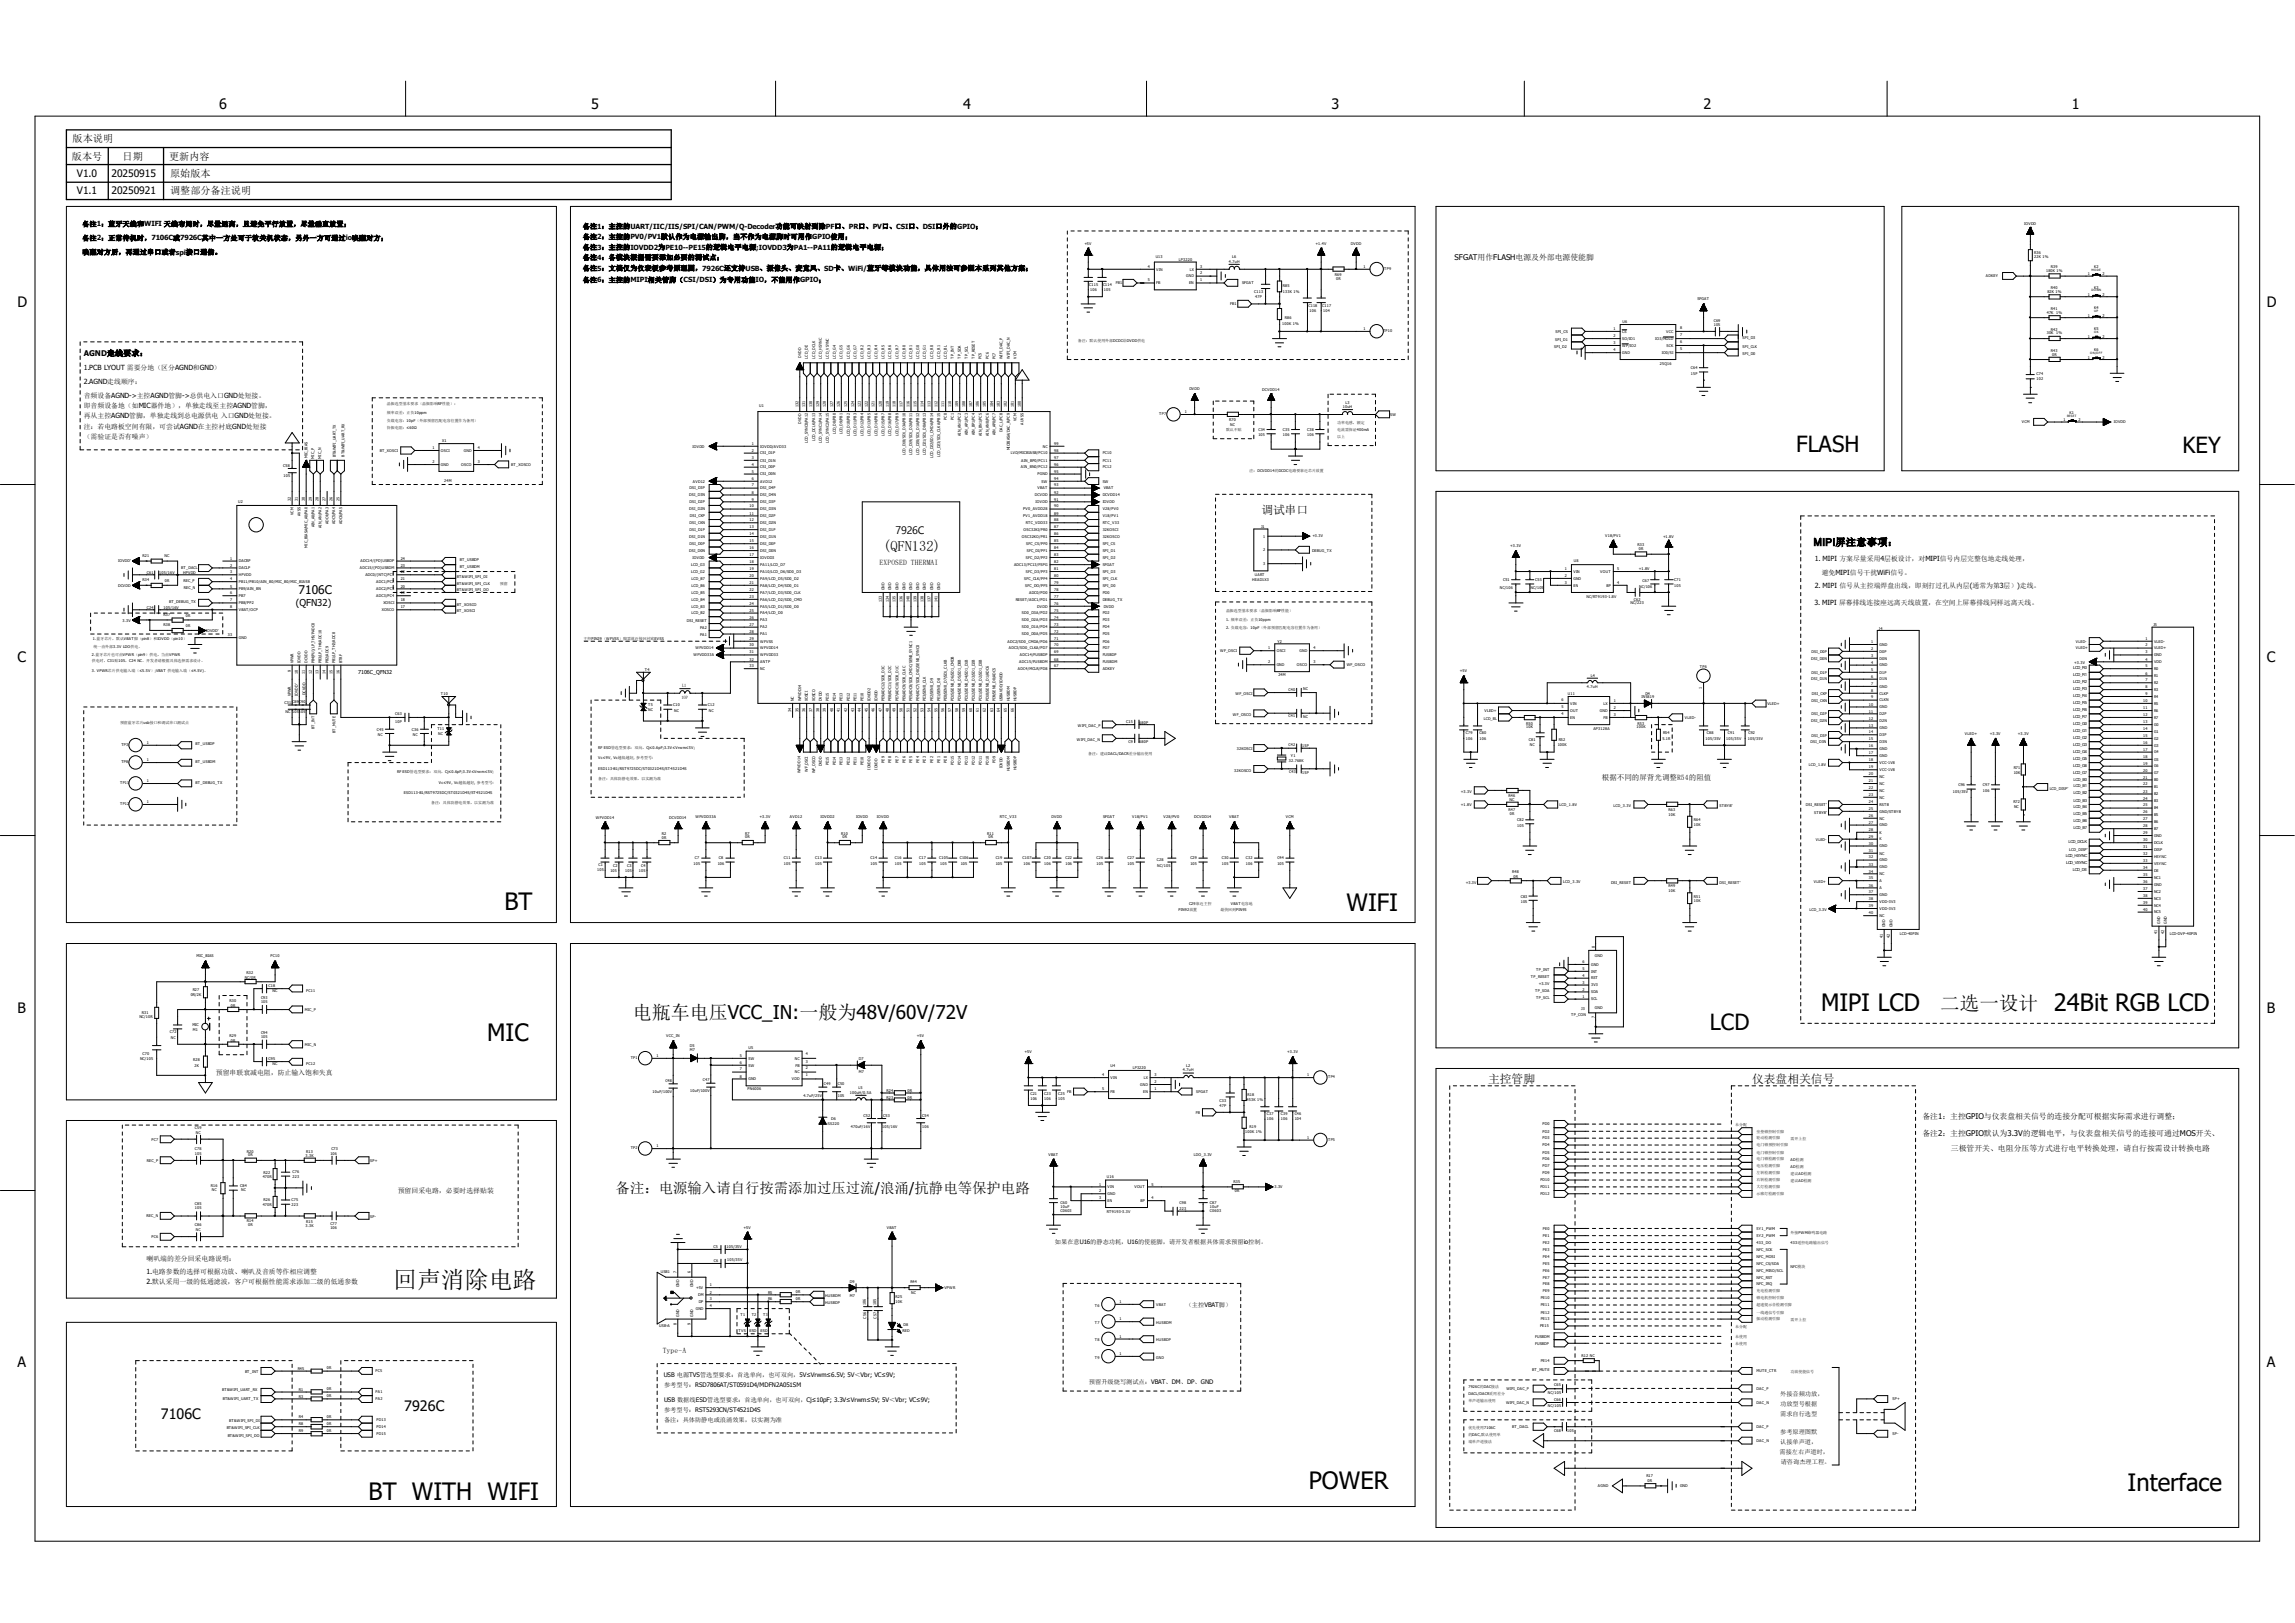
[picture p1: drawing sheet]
<svg xmlns="http://www.w3.org/2000/svg" width="297mm" height="210mm" viewBox="0 0 297 210" stroke-linecap="round" stroke-linejoin="round" font-family="sans-serif">
<defs><g id="words">
<g font-size="3.1">
<text x="65.3" y="117.8">BT</text>
<text x="174.2" y="117.9">WIFI</text>
<text x="235.7" y="130.8">MIPI LCD</text>
<text x="265.8" y="130.8">24Bit RGB LCD</text>
<text x="63" y="134.7">MIC</text>
<text x="50.9" y="166.6">回声消除电路</text>
<text x="47.7" y="194.1">BT WITH WIFI</text>
<text x="169.4" y="192.6">POWER</text>
<text x="275.3" y="193">Interface</text>
</g>
<g font-size="2.9">
<text x="232.5" y="58.5">FLASH</text>
<text x="282.4" y="58.6">KEY</text>
<text x="221.3" y="133.2">LCD</text>
</g>
<g font-size="2.5">
<text x="81.9" y="131.9">电瓶车电压VCC_IN:一般为48V/60V/72V</text>
<text x="251.1" y="130.6">二选一设计</text>
</g>
<g font-size="1.9">
<text x="28.4" y="14.1">6</text>
<text x="76.5" y="14.1">5</text>
<text x="124.6" y="14.1">4</text>
<text x="172.3" y="14.1">3</text>
<text x="220.5" y="14.1">2</text>
<text x="268.1" y="14.1">1</text>
<text x="2.3" y="39.8">D</text>
<text x="293.4" y="39.8">D</text>
<text x="114.3" y="71.2">(QFN132)</text>
<text x="2.3" y="85.6">C</text>
<text x="293.4" y="85.6">C</text>
<text x="2.3" y="131.1">B</text>
<text x="293.4" y="131.1">B</text>
<text x="79.7" y="154.4">备注：电源输入请自行按需添加过压过流/浪涌/抗静电等保护电路</text>
<text x="2.3" y="177">A</text>
<text x="293.4" y="177">A</text>
<text x="20.8" y="183.6">7106C</text>
<text x="52.3" y="182.5">7926C</text>
</g>
<g font-size="1.5">
<text x="163.2" y="66.5">调试串口</text>
<text x="38.7" y="76.9">7106C</text>
<text x="192.6" y="140.1">主控管脚</text>
<text x="226.7" y="140.1">仪表盘相关信号</text>
</g>
<text font-size="1.4" x="115.9" y="69.1">7926C</text>
<g font-size="1.3">
<text x="9.3" y="20.7">版本号</text>
<text x="9.4" y="18.4">版本说明</text>
<text x="9.9" y="22.9">V1.0</text>
<text x="14.4" y="22.9">20250915</text>
<text x="15.9" y="20.7">日期</text>
<text x="21.9" y="20.7">更新内容</text>
<text x="22" y="22.9">原始版本</text>
<text x="9.9" y="25.1">V1.1</text>
<text x="14.4" y="25.1">20250921</text>
<text x="22" y="25.1">调整部分备注说明</text>
<text x="234.7" y="70.6">MIPI屏注意事项：</text>
</g>
<text font-size="1.2" x="38.3" y="78.4">(QFN32)</text>
<g font-size="1">
<text x="188.3" y="33.6">SFGAT用作FLASH电源及外部电源使能脚</text>
<text x="10.8" y="46.1">AGND走线要求：</text>
<text x="113.8" y="73.1">EXPOSED THERMAI</text>
<text x="207.3" y="100.9">根据不同的屏背光调整R54的阻值</text>
<text x="248.8" y="144.8">备注1：主控GPIO与仪表盘相关信号的连接分配可根据实际需求进行调整；</text>
<text x="248.8" y="147">备注2：主控GPIO默认为3.3V的逻辑电平，与仪表盘相关信号的连接可通过MOS开关、</text>
<text x="252.5" y="148.9">三极管开关、电阻分压等方式进行电平转换处理，请自行按需设计转换电路</text>
<text x="85.8" y="175.1">Type-A</text>
</g>
<g font-size=".9">
<text x="10.7" y="29.3">备注1：蓝牙天线和WIFI 天线布局时，尽量远离，且避免平行放置，尽量垂直放置；</text>
<text x="75.4" y="29.6">备注1：主控的UART/IIC/IIS/SPI/CAN/PWM/Q-Decoder功能可映射到除PF口、PR口、PV口、CSI口、DSI口外的GPIO；</text>
<text x="10.7" y="31.1">备注2：正常待机时，7106C或7926C其中一方处可于软关机状态，另外一方可通过io唤醒对方；</text>
<text x="10.7" y="32.9">唤醒对方后，再通过串口或者spi接口通信。</text>
<text x="75.4" y="30.9">备注2：主控的PV0/PV1默认作为电源输出脚，当不作为电源脚时可用作GPIO使用；</text>
<text x="75.4" y="32.3">备注3：主控的IOVDD2为PE10--PE15的逻辑电平电源;IOVDD3为PA1--PA11的逻辑电平电源；</text>
<text x="75.4" y="33.6">备注4：各模块根据需要添加必要的测试点；</text>
<text x="75.4" y="35">备注5：文档仅为仪表板参考原理图，7926C还支持USB、摄像头、麦克风、SD卡、WiFi/蓝牙等模块功能，具体用法可参照本系列其他方案；</text>
<text x="75.4" y="36.5">备注6：主控的MIPI相关管脚（CSI/DSI）为专用功能IO，不能用作GPIO；</text>
<text x="10.8" y="47.8">1.PCB LYOUT 需要分地（区分AGND和GND）</text>
<text x="10.8" y="49.7">2.AGND走线顺序：</text>
<text x="10.8" y="51.5">音频设备AGND-&gt;主控AGND管脚-&gt;总供电入口GND处短接。</text>
<text x="10.8" y="52.8">即音频设备地（如MIC器件地），单独走线至主控AGND管脚，</text>
<text x="10.8" y="54.1">再从主控AGND管脚，单独走线到总电源供电 入口GND处短接。</text>
<text x="10.8" y="55.5">注：若电路板空间有限，可尝试AGND在主控衬底GND处短接</text>
<text x="10.8" y="56.9">（需验证是否有噪声）</text>
<text x="234.9" y="76.1">2. MIPI 信号从主控端焊盘出线，即刻打过孔从内层(通常为第3层）)走线。</text>
<text x="234.9" y="72.6">1. MIPI 方案尽量采用4层板设计，对MIPI信号内层完整包地走线处理，</text>
<text x="235.8" y="74.4">避免MIPI信号干扰WiFi信号。</text>
<text x="234.8" y="78.3">3. MIPI 屏幕排线连接座远离天线放置，在空间上屏幕排线同样远离天线。</text>
<text x="27.9" y="139.1">预留串联衰减电阻，防止输入饱和失真</text>
<text x="51.5" y="154.4">预留回采电路，必要时选择贴装</text>
<text x="19" y="163.2">喇叭端的差分回采电路说明：</text>
<text x="19" y="164.8">1.电路参数的选择可根据功放、喇叭及音质等作相应调整</text>
<text x="19" y="166.2">2.默认采用一级的低通滤波，客户可根据性能需求添加二级的低通参数</text>
</g>
<g font-size=".8">
<text x="136.5" y="161">如果在意U16的静态功耗，U16的使能脚，请开发者根据具体需求预留io控制。</text>
<text x="153.5" y="169.2">（主控VBAT脚）</text>
<text x="85.9" y="178.2">USB 电源TVS管选型要求：首选单向，也可双向，5V≤Vrwm≤6.5V; 5V＜Vbr; VC≤9V;</text>
<text x="85.9" y="179.5">参考型号：RSD7806AT/ST0591D4/MDFN2A051SM</text>
<text x="140.9" y="179.1">预留升级烧写测试点：VBAT、DM、DP、GND</text>
<text x="85.9" y="181.4">USB 数据线ESD管选型要求：首选单向，也可双向，Cj≤10pF; 3.3V≤Vrwm≤5V; 5V＜Vbr; VC≤9V;</text>
<text x="85.9" y="182.8">参考型号：RST5293CN/ST4521D4S</text>
<text x="85.9" y="184.1">备注：具体防静电或浪涌效果，以实测为准</text>
<text x="230.4" y="180.6">外接音频功放，</text>
<text x="230.4" y="181.9">功放型号根据</text>
<text x="230.4" y="183.3">需求自行选型</text>
<text x="230.4" y="185.5">参考原理图默</text>
<text x="230.3" y="188.1">需接左右声道时，</text>
<text x="230.4" y="186.9">认接单声道，</text>
<text x="230.5" y="189.5">请咨询杰理工程。</text>
</g>
<text font-size=".7" x="46.4" y="87.2">7106C_QFN32</text>
<g font-size=".6">
<text x="88.3" y="88.9">L1</text>
<text x="88.2" y="90.5">10P</text>
</g>
<g font-size=".5">
<text x="262" y="29.1">IOVDD</text>
<text x="140.3" y="31.7">+5V</text>
<text x="148.5" y="34.6">4</text>
<text x="149.6" y="33.4">U13</text>
<text x="149.6" y="35">VIN</text>
<text x="152.6" y="33.7">LP3220</text>
<text x="153.5" y="35.9">GND</text>
<text x="154" y="35">LX</text>
<text x="155.3" y="35.5">2</text>
<text x="155.3" y="34.6">3</text>
<text x="159" y="34">4.7uH</text>
<text x="159.5" y="33.4">L6</text>
<text x="170.3" y="31.7">+1.4V</text>
<text x="172.8" y="35.7">R69</text>
<text x="174.8" y="31.7">DVDD</text>
<text x="176.4" y="34.6">1</text>
<text x="179.2" y="34.9">TP9</text>
<text x="257" y="35.9">ADKEY</text>
<text x="263.3" y="32.9">R36</text>
<text x="263.3" y="33.4">22K 1%</text>
<text x="264.8" y="35.2">180K 1%</text>
<text x="265.4" y="34.7">R39</text>
<text x="270.2" y="35.6">1</text>
<text x="271" y="34.6">K2</text>
<text x="272.1" y="35.6">2</text>
<text x="141" y="37">C115</text>
<text x="141.1" y="37.7">106</text>
<text x="142.7" y="37">C114</text>
<text x="142.9" y="37.7">105</text>
<text x="144.4" y="36.8">FB1</text>
<text x="148.5" y="36.4">5</text>
<text x="149.6" y="36.8">FB</text>
<text x="153.9" y="36.8">EN</text>
<text x="155.3" y="36.4">1</text>
<text x="159.2" y="39.5">FB1</text>
<text x="160.7" y="36.8">SFGAT</text>
<text x="162.3" y="37.9">C113</text>
<text x="162.4" y="38.6">47P</text>
<text x="165.9" y="42">100K 1%</text>
<text x="166" y="37.2">R85</text>
<text x="166" y="37.9">133K 1%</text>
<text x="166.3" y="41.3">R86</text>
<text x="169.3" y="39.7">C118</text>
<text x="169.5" y="40.4">106</text>
<text x="171.1" y="39.7">C117</text>
<text x="171.2" y="40.4">104</text>
<text x="172.9" y="36.3">0R</text>
<text x="210" y="41.7">U6</text>
<text x="219.7" y="38.9">SFGAT</text>
<text x="221.8" y="41.7">C69</text>
<text x="264.9" y="40.6">47K 1%</text>
<text x="265" y="37.9">82K 1%</text>
<text x="265.4" y="37.4">R40</text>
<text x="265.4" y="40.1">R41</text>
<text x="270.2" y="38.3">1</text>
<text x="270.2" y="41">1</text>
<text x="271" y="37.3">K3</text>
<text x="271" y="40">K4</text>
<text x="272.1" y="38.3">2</text>
<text x="272.1" y="41">2</text>
<text x="103.7" y="46.3" transform="rotate(-90 103.7 46.3)">DVDD</text>
<text x="104.6" y="46.4" transform="rotate(-90 104.6 46.4)">LCD_DE</text>
<text x="105.5" y="46.4" transform="rotate(-90 105.5 46.4)">LCD_DCLK</text>
<text x="106.4" y="46.4" transform="rotate(-90 106.4 46.4)">LCD_HSYNC</text>
<text x="107.3" y="46.4" transform="rotate(-90 107.3 46.4)">LCD_VSYNC</text>
<text x="108.2" y="46.4" transform="rotate(-90 108.2 46.4)">LCD_G4</text>
<text x="109" y="46.4" transform="rotate(-90 109 46.4)">LCD_G5</text>
<text x="110" y="46.4" transform="rotate(-90 110 46.4)">LCD_G6</text>
<text x="110.9" y="46.4" transform="rotate(-90 110.9 46.4)">LCD_G7</text>
<text x="111.8" y="46.4" transform="rotate(-90 111.8 46.4)">LCD_R2</text>
<text x="112.6" y="46.4" transform="rotate(-90 112.6 46.4)">LCD_R3</text>
<text x="113.6" y="46.4" transform="rotate(-90 113.6 46.4)">LCD_R4</text>
<text x="114.5" y="46.4" transform="rotate(-90 114.5 46.4)">LCD_R5</text>
<text x="115.3" y="46.4" transform="rotate(-90 115.3 46.4)">LCD_R6</text>
<text x="116.3" y="46.4" transform="rotate(-90 116.3 46.4)">LCD_R7</text>
<text x="117.2" y="46.4" transform="rotate(-90 117.2 46.4)">LCD_B0</text>
<text x="118.1" y="46.4" transform="rotate(-90 118.1 46.4)">LCD_B1</text>
<text x="118.9" y="46.4" transform="rotate(-90 118.9 46.4)">LCD_G0</text>
<text x="119.8" y="46.4" transform="rotate(-90 119.8 46.4)">LCD_G1</text>
<text x="120.8" y="46.4" transform="rotate(-90 120.8 46.4)">LCD_R0</text>
<text x="121.7" y="46.4" transform="rotate(-90 121.7 46.4)">LCD_R1</text>
<text x="122.5" y="46.4" transform="rotate(-90 122.5 46.4)">LCD_BL</text>
<text x="123.4" y="46.4" transform="rotate(-90 123.4 46.4)">TP_INT</text>
<text x="124.4" y="46.4" transform="rotate(-90 124.4 46.4)">TP_SDA</text>
<text x="125.3" y="46.4" transform="rotate(-90 125.3 46.4)">TP_SCL</text>
<text x="126.1" y="46.4" transform="rotate(-90 126.1 46.4)">TP_RESET</text>
<text x="127" y="46.4" transform="rotate(-90 127 46.4)">PC5</text>
<text x="128" y="46.4" transform="rotate(-90 128 46.4)">PC6</text>
<text x="128.9" y="46.4" transform="rotate(-90 128.9 46.4)">PC7</text>
<text x="129.7" y="46.4" transform="rotate(-90 129.7 46.4)">WIFI_DAC_P</text>
<text x="130.7" y="46.4" transform="rotate(-90 130.7 46.4)">WIFI_DAC_N</text>
<text x="131.6" y="46.4" transform="rotate(-90 131.6 46.4)">VCM</text>
<text x="139.5" y="44.2">备注：默认使用外部DCDC给DVDD供电</text>
<text x="176.4" y="42.7">1</text>
<text x="179" y="43">TP10</text>
<text x="201.1" y="45">SPI_D2</text>
<text x="201.3" y="44.1">SPI_D1</text>
<text x="201.3" y="43.1">SPI_CS</text>
<text x="208.8" y="42.7">1</text>
<text x="208.8" y="43.6">2</text>
<text x="208.8" y="44.5">3</text>
<text x="208.8" y="45.4">4</text>
<text x="209.9" y="43.1">CS</text>
<text x="209.9" y="44">SO/IO1</text>
<text x="209.9" y="44.9">WP/IO2</text>
<text x="209.9" y="45.8">GND</text>
<text x="214.2" y="44">IO3/HOLD</text>
<text x="214.8" y="47.2">25Q16</text>
<text x="215.1" y="45.8">IO0/SI</text>
<text x="215.6" y="43.1">VCC</text>
<text x="215.7" y="44.9">SCK</text>
<text x="217.4" y="45.3">5</text>
<text x="217.4" y="44.4">6</text>
<text x="217.4" y="43.5">7</text>
<text x="217.4" y="42.6">8</text>
<text x="218.8" y="47.8">C64</text>
<text x="221.8" y="42.1">105</text>
<text x="225.5" y="45">SPI_CLK</text>
<text x="225.5" y="45.9">SPI_D0</text>
<text x="225.5" y="43.8">SPI_D3</text>
<text x="264.9" y="43.3">30K 1%</text>
<text x="265.4" y="42.8">R42</text>
<text x="265.4" y="45.5">R43</text>
<text x="265.6" y="46">0R</text>
<text x="270.2" y="43.7">1</text>
<text x="270.2" y="46.4">1</text>
<text x="271" y="42.7">K5</text>
<text x="271" y="45.4">K6</text>
<text x="272.1" y="43.7">2</text>
<text x="272.1" y="46.4">2</text>
<text x="50.1" y="53.6">频率误差：正负10ppm</text>
<text x="50.1" y="52.4">晶振选型基本要求（晶振影响RF性能）：</text>
<text x="98.3" y="52.6">U1</text>
<text x="103.3" y="52.7" transform="rotate(-90 103.3 52.7)">132</text>
<text x="104.2" y="52.7" transform="rotate(-90 104.2 52.7)">131</text>
<text x="105.1" y="52.7" transform="rotate(-90 105.1 52.7)">130</text>
<text x="106" y="52.7" transform="rotate(-90 106 52.7)">129</text>
<text x="106.9" y="52.7" transform="rotate(-90 106.9 52.7)">128</text>
<text x="107.8" y="52.7" transform="rotate(-90 107.8 52.7)">127</text>
<text x="108.7" y="52.7" transform="rotate(-90 108.7 52.7)">126</text>
<text x="109.6" y="52.7" transform="rotate(-90 109.6 52.7)">125</text>
<text x="110.5" y="52.7" transform="rotate(-90 110.5 52.7)">124</text>
<text x="111.4" y="52.7" transform="rotate(-90 111.4 52.7)">123</text>
<text x="112.3" y="52.7" transform="rotate(-90 112.3 52.7)">122</text>
<text x="113.2" y="52.7" transform="rotate(-90 113.2 52.7)">121</text>
<text x="114.1" y="52.7" transform="rotate(-90 114.1 52.7)">120</text>
<text x="115" y="52.7" transform="rotate(-90 115 52.7)">119</text>
<text x="115.9" y="52.7" transform="rotate(-90 115.9 52.7)">118</text>
<text x="116.8" y="52.7" transform="rotate(-90 116.8 52.7)">117</text>
<text x="117.7" y="52.7" transform="rotate(-90 117.7 52.7)">116</text>
<text x="118.6" y="52.7" transform="rotate(-90 118.6 52.7)">115</text>
<text x="119.5" y="52.7" transform="rotate(-90 119.5 52.7)">114</text>
<text x="120.4" y="52.7" transform="rotate(-90 120.4 52.7)">113</text>
<text x="121.3" y="52.7" transform="rotate(-90 121.3 52.7)">112</text>
<text x="122.2" y="52.7" transform="rotate(-90 122.2 52.7)">111</text>
<text x="123.1" y="52.7" transform="rotate(-90 123.1 52.7)">110</text>
<text x="124" y="52.7" transform="rotate(-90 124 52.7)">109</text>
<text x="124.9" y="52.7" transform="rotate(-90 124.9 52.7)">108</text>
<text x="125.8" y="52.7" transform="rotate(-90 125.8 52.7)">107</text>
<text x="126.7" y="52.7" transform="rotate(-90 126.7 52.7)">106</text>
<text x="127.6" y="52.7" transform="rotate(-90 127.6 52.7)">105</text>
<text x="128.5" y="52.7" transform="rotate(-90 128.5 52.7)">104</text>
<text x="129.4" y="52.7" transform="rotate(-90 129.4 52.7)">103</text>
<text x="130.3" y="52.7" transform="rotate(-90 130.3 52.7)">102</text>
<text x="131.2" y="52.7" transform="rotate(-90 131.2 52.7)">101</text>
<text x="132.1" y="52.7" transform="rotate(-90 132.1 52.7)">100</text>
<text x="150" y="53.7">TP7</text>
<text x="153.3" y="53.4">1</text>
<text x="153.9" y="50.5">DVDD</text>
<text x="163.4" y="50.6">DCVDD14</text>
<text x="173.8" y="52.8">10uH</text>
<text x="174.1" y="52.3">L3</text>
<text x="179.9" y="53.8">SW</text>
<text x="218.8" y="48.5">15P</text>
<text x="263.6" y="48.5">C74</text>
<text x="263.6" y="49.2">102</text>
<text x="267.8" y="53.5">K1</text>
<text x="39.8" y="59.3" transform="rotate(-90 39.8 59.3)">MIC_BIAS</text>
<text x="40.6" y="59.3" transform="rotate(-90 40.6 59.3)">MIC_P</text>
<text x="41.6" y="59.3" transform="rotate(-90 41.6 59.3)">MIC_N</text>
<text x="43.5" y="59.2" transform="rotate(-90 43.5 59.2)">BT&amp;WIFI_UART_TX</text>
<text x="44.6" y="59.1" transform="rotate(-90 44.6 59.1)">BT&amp;WIFI_UART_RX</text>
<text x="49.1" y="58.5">BT_XOSCI</text>
<text x="50.1" y="54.7">负载电容：10pF（外部预留匹配电容位置作为备用）</text>
<text x="50.1" y="55.5">协振电阻：≤60Ω</text>
<text x="56" y="58.1">1</text>
<text x="56" y="59.9">2</text>
<text x="57.1" y="58.5">OSCI</text>
<text x="57.2" y="57.2">X1</text>
<text x="60" y="58.5">GND</text>
<text x="61.8" y="59.9">3</text>
<text x="61.8" y="58.1">4</text>
<text x="89.6" y="57.9">IOVDD</text>
<text x="97.3" y="57.6">1</text>
<text x="97.3" y="58.5">2</text>
<text x="97.3" y="59.4">3</text>
<text x="98.4" y="57.9">IOVDD/AVD33</text>
<text x="98.4" y="58.8">CSI_D1P</text>
<text x="98.4" y="59.7">CSI_D1N</text>
<text x="103.7" y="54.8" transform="rotate(-90 103.7 54.8)">DVDD</text>
<text x="104.6" y="57.3" transform="rotate(-90 104.6 57.3)">LCD_SYNC0/PA12</text>
<text x="105.5" y="57.1" transform="rotate(-90 105.5 57.1)">LCD_DCLK/PA13</text>
<text x="106.4" y="57.3" transform="rotate(-90 106.4 57.3)">LCD_SYNC1/PA14</text>
<text x="107.3" y="57.3" transform="rotate(-90 107.3 57.3)">LCD_SYNC2/PA15</text>
<text x="108.2" y="56.2" transform="rotate(-90 108.2 56.2)">LCD_D8/PB0</text>
<text x="109" y="56.2" transform="rotate(-90 109 56.2)">LCD_D9/PB1</text>
<text x="110" y="56.5" transform="rotate(-90 110 56.5)">LCD_D10/PB2</text>
<text x="110.9" y="56.5" transform="rotate(-90 110.9 56.5)">LCD_D11/PB3</text>
<text x="111.8" y="56.5" transform="rotate(-90 111.8 56.5)">LCD_D12/PB4</text>
<text x="112.6" y="56.5" transform="rotate(-90 112.6 56.5)">LCD_D13/PB5</text>
<text x="113.6" y="56.5" transform="rotate(-90 113.6 56.5)">LCD_D14/PB6</text>
<text x="114.5" y="56.5" transform="rotate(-90 114.5 56.5)">LCD_D15/PB7</text>
<text x="115.3" y="56.5" transform="rotate(-90 115.3 56.5)">LCD_D16/PB8</text>
<text x="116.3" y="56.5" transform="rotate(-90 116.3 56.5)">LCD_D17/PB9</text>
<text x="117.2" y="58.9" transform="rotate(-90 117.2 58.9)">LCD_D18/SD1_D3A/PB10</text>
<text x="118.1" y="58.9" transform="rotate(-90 118.1 58.9)">LCD_D19/SD1_D2A/PB11</text>
<text x="118.9" y="58.9" transform="rotate(-90 118.9 58.9)">LCD_D20/SD1_D1A/PB12</text>
<text x="119.8" y="58.9" transform="rotate(-90 119.8 58.9)">LCD_D21/SD1_D0A/PB13</text>
<text x="120.8" y="59.3" transform="rotate(-90 120.8 59.3)">LCD_D22/SD1_CMDA/PB14</text>
<text x="121.7" y="59.1" transform="rotate(-90 121.7 59.1)">LCD_D23/SD1_CLKA/PB15</text>
<text x="122.5" y="54.3" transform="rotate(-90 122.5 54.3)">PC0</text>
<text x="123.4" y="54.3" transform="rotate(-90 123.4 54.3)">PC1</text>
<text x="124.4" y="56.4" transform="rotate(-90 124.4 56.4)">AIN_AN1/PC2</text>
<text x="125.3" y="56.3" transform="rotate(-90 125.3 56.3)">AIN_AP1/PC3</text>
<text x="126.1" y="56.3" transform="rotate(-90 126.1 56.3)">AIN_BP1/PC4</text>
<text x="127.1" y="56.4" transform="rotate(-90 127.1 56.4)">AIN_BN1/PC5</text>
<text x="128" y="56.4" transform="rotate(-90 128 56.4)">AIN_AN0/PC6</text>
<text x="128.9" y="56.3" transform="rotate(-90 128.9 56.3)">AIN_AP0/PC7</text>
<text x="129.7" y="55.9" transform="rotate(-90 129.7 55.9)">DAC_L/PC8</text>
<text x="130.7" y="58.3" transform="rotate(-90 130.7 58.3)">MICBIASA/DAC_R/PC9</text>
<text x="130.8" y="58.8">LVD/MICBIASB/PC10</text>
<text x="131.6" y="54.5" transform="rotate(-90 131.6 54.5)">VCM</text>
<text x="132.2" y="59.7">AIN_BP0/PC11</text>
<text x="132.5" y="54.9" transform="rotate(-90 132.5 54.9)">AUVSS</text>
<text x="135" y="57.9">NC</text>
<text x="136.4" y="59.4">97</text>
<text x="136.4" y="58.5">98</text>
<text x="136.4" y="57.6">99</text>
<text x="142.7" y="58.8">PC10</text>
<text x="142.7" y="59.7">PC11</text>
<text x="158.7" y="55.8">默认不贴</text>
<text x="159.1" y="54.5">R70</text>
<text x="159.2" y="55.1">NC</text>
<text x="162.9" y="55.8">C34</text>
<text x="162.9" y="56.5">105</text>
<text x="166" y="55.8">C35</text>
<text x="166" y="56.5">106</text>
<text x="169.2" y="55.8">C38</text>
<text x="169.2" y="56.5">106</text>
<text x="173.1" y="54.9">功率电感，额定</text>
<text x="173.1" y="55.8">电流需保证400mA</text>
<text x="173.1" y="56.7">以上</text>
<text x="261.7" y="54.8">VCM</text>
<text x="267" y="54.5">1</text>
<text x="269" y="54.5">2</text>
<text x="273.6" y="54.8">IOVDD</text>
<text x="30.8" y="65.1">U2</text>
<text x="36.7" y="60.5">C58</text>
<text x="36.7" y="61.7">105</text>
<text x="37.6" y="64.9" transform="rotate(-90 37.6 64.9)">32</text>
<text x="38.6" y="64.9" transform="rotate(-90 38.6 64.9)">31</text>
<text x="39.5" y="64.9" transform="rotate(-90 39.5 64.9)">30</text>
<text x="40.3" y="64.9" transform="rotate(-90 40.3 64.9)">29</text>
<text x="41.2" y="64.9" transform="rotate(-90 41.2 64.9)">28</text>
<text x="42.1" y="64.9" transform="rotate(-90 42.1 64.9)">27</text>
<text x="43" y="64.9" transform="rotate(-90 43 64.9)">26</text>
<text x="43.9" y="64.9" transform="rotate(-90 43.9 64.9)">25</text>
<text x="57.1" y="60.3">GND</text>
<text x="57.5" y="62.4">24M</text>
<text x="59.7" y="60.3">OSCO</text>
<text x="66.2" y="60.3">BT_XOSCO</text>
<text x="89.2" y="64.2">DSI_D3N</text>
<text x="89.2" y="63.3">DSI_D3P</text>
<text x="89.2" y="65.1">DSI_D2P</text>
<text x="89.7" y="62.4">AVD12</text>
<text x="97" y="65.7">10</text>
<text x="97.3" y="60.3">4</text>
<text x="97.3" y="61.2">5</text>
<text x="97.3" y="62.1">6</text>
<text x="97.3" y="62.9">7</text>
<text x="97.3" y="63.9">8</text>
<text x="97.3" y="64.8">9</text>
<text x="98.4" y="60.6">CSI_D0P</text>
<text x="98.4" y="61.5">CSI_D0N</text>
<text x="98.4" y="62.4">AVD12</text>
<text x="98.4" y="63.3">DSI_D4P</text>
<text x="98.4" y="64.2">DSI_D4N</text>
<text x="98.4" y="65.1">DSI_D3P</text>
<text x="132.1" y="60.6">AIN_BN0/PC12</text>
<text x="133.9" y="64.2">DCVDD</text>
<text x="134" y="65.1">IOVDD</text>
<text x="134.3" y="63.3">VBAT</text>
<text x="134.3" y="61.5">PGND</text>
<text x="134.8" y="62.4">SW</text>
<text x="136.4" y="65.7">90</text>
<text x="136.4" y="64.8">91</text>
<text x="136.4" y="63.9">92</text>
<text x="136.4" y="62.9">93</text>
<text x="136.4" y="62.1">94</text>
<text x="136.4" y="61.2">95</text>
<text x="136.4" y="60.3">96</text>
<text x="142.7" y="65.1">IOVDD</text>
<text x="142.7" y="64.2">DCVDD14</text>
<text x="142.7" y="62.4">SW</text>
<text x="142.7" y="60.6">PC12</text>
<text x="142.8" y="63.3">VBAT</text>
<text x="161.7" y="61.1">注：DCVDD14的DCDC电路要靠近芯片放置</text>
<text x="38" y="66.6" transform="rotate(-90 38 66.6)">VCM</text>
<text x="38.9" y="66.8" transform="rotate(-90 38.9 66.8)">AVSS</text>
<text x="39.8" y="70.9" transform="rotate(-90 39.8 70.9)">MIC_BIASA/MIC_A0/PA0</text>
<text x="40.7" y="68.2" transform="rotate(-90 40.7 68.2)">AIN_A0/PA1</text>
<text x="41.6" y="68.3" transform="rotate(-90 41.6 68.3)">AIN_AN/PA2</text>
<text x="42.5" y="67.8" transform="rotate(-90 42.5 67.8)">ADC4/PA3</text>
<text x="43.4" y="67.8" transform="rotate(-90 43.4 67.8)">ADC5/PA4</text>
<text x="44.3" y="67.8" transform="rotate(-90 44.3 67.8)">ADC6/PA5</text>
<text x="89.2" y="66">DSI_D2N</text>
<text x="89.2" y="69.6">DSI_D1N</text>
<text x="89.2" y="71.4">DSI_D0N</text>
<text x="89.2" y="67.8">DSI_CKN</text>
<text x="89.2" y="68.7">DSI_D1P</text>
<text x="89.2" y="70.5">DSI_D0P</text>
<text x="89.3" y="66.9">DSI_CKP</text>
<text x="97" y="66.6">11</text>
<text x="97" y="67.5">12</text>
<text x="97" y="68.4">13</text>
<text x="97" y="69.3">14</text>
<text x="97" y="70.2">15</text>
<text x="97" y="71.1">16</text>
<text x="97" y="72">17</text>
<text x="98.4" y="66">DSI_D3N</text>
<text x="98.4" y="66.9">DSI_D2P</text>
<text x="98.4" y="67.8">DSI_D2N</text>
<text x="98.4" y="68.7">DSI_D1P</text>
<text x="98.4" y="69.6">DSI_D1N</text>
<text x="98.4" y="70.5">DSI_D0P</text>
<text x="98.4" y="71.4">DSI_D0N</text>
<text x="132.2" y="69.6">OSC32KO/PR1</text>
<text x="132.4" y="66.9">PV1_AVDD18</text>
<text x="132.4" y="66">PV0_AVDD28</text>
<text x="132.5" y="68.7">OSC32KI/PR0</text>
<text x="132.8" y="67.8">RTC_VDD33</text>
<text x="132.8" y="70.5">SFC_CS/PF0</text>
<text x="132.9" y="71.4">SFC_DI/PF1</text>
<text x="136.4" y="72">83</text>
<text x="136.4" y="71.1">84</text>
<text x="136.4" y="70.2">85</text>
<text x="136.4" y="69.3">86</text>
<text x="136.4" y="68.4">87</text>
<text x="136.4" y="67.5">88</text>
<text x="136.4" y="66.6">89</text>
<text x="142.7" y="71.4">SPI_D1</text>
<text x="142.7" y="70.5">SPI_CS</text>
<text x="142.7" y="69.6">32KOSCO</text>
<text x="142.7" y="68.7">32KOSCI</text>
<text x="142.7" y="67.8">RTC_V33</text>
<text x="142.7" y="66.9">V18/PV1</text>
<text x="142.7" y="66">V28/PV0</text>
<text x="163.2" y="68.4">J1</text>
<text x="163.5" y="69.6">1</text>
<text x="163.5" y="71.3">2</text>
<text x="169.8" y="71.4">DEBUG_TX</text>
<text x="169.8" y="69.5">+3.3V</text>
<text x="195.5" y="70.8">+3.3V</text>
<text x="207.7" y="69.4">V18/PV1</text>
<text x="211.9" y="70.7">R33</text>
<text x="212.1" y="71.2">0R</text>
<text x="215.2" y="69.6">+1.8V</text>
<text x="15.3" y="75.9">DCVDD</text>
<text x="15.3" y="72.7">IOVDD'</text>
<text x="18.5" y="75.2">R34</text>
<text x="18.5" y="72.1">R21</text>
<text x="19" y="74.3">C61</text>
<text x="20.6" y="74.3">105/16V</text>
<text x="21.3" y="72.1">NC</text>
<text x="21.3" y="75.3">0R</text>
<text x="23.5" y="73.7">BT_DACL</text>
<text x="23.7" y="74.3">HPVDD</text>
<text x="23.7" y="75.3">REC_P</text>
<text x="23.8" y="76.2">REC_N</text>
<text x="29.8" y="72.4">1</text>
<text x="29.8" y="73.3">2</text>
<text x="29.8" y="74.2">3</text>
<text x="29.8" y="75.1">4</text>
<text x="29.8" y="76">5</text>
<text x="29.8" y="76.9">6</text>
<text x="29.8" y="77.8">7</text>
<text x="30.9" y="72.8">DACRP</text>
<text x="30.9" y="73.7">DACLP</text>
<text x="30.9" y="74.5">HPVDD</text>
<text x="30.9" y="75.4">PB11/PB10/AIN_B0/MIC_B0/MIC_BIASB</text>
<text x="30.9" y="76.4">PB9/AIN_BN</text>
<text x="30.9" y="77.3">PB7</text>
<text x="46.6" y="73.7">ADC15/(PD)USBDM</text>
<text x="46.7" y="72.8">ADC14/(PD)USBDP</text>
<text x="47.3" y="74.5">ADC0/(NTC)PC1</text>
<text x="48.7" y="77.3">ADC3/PC4</text>
<text x="48.7" y="76.4">ADC2/PC3</text>
<text x="48.7" y="75.4">ADC1/PC2</text>
<text x="51.9" y="77.8">18</text>
<text x="51.9" y="76.9">19</text>
<text x="51.9" y="76">20</text>
<text x="51.9" y="75.1">21</text>
<text x="51.9" y="74.2">22</text>
<text x="51.9" y="73.3">23</text>
<text x="51.9" y="72.4">24</text>
<text x="59.1" y="74.8">BT&amp;WIFI_SPI_DI</text>
<text x="59.1" y="76.5">BT&amp;WIFI_SPI_DO</text>
<text x="59.1" y="75.6">BT&amp;WIFI_SPI_CLK</text>
<text x="59.5" y="72.6">BT_USBDP</text>
<text x="59.5" y="73.5">BT_USBDM</text>
<text x="64.7" y="75.7">预留</text>
<text x="89.5" y="73.2">LCD_G3</text>
<text x="89.5" y="74.1">LCD_G2</text>
<text x="89.5" y="75">LCD_B7</text>
<text x="89.5" y="75.9">LCD_B6</text>
<text x="89.5" y="76.8">LCD_B5</text>
<text x="89.5" y="77.7">LCD_B4</text>
<text x="89.6" y="72.3">IOVDD</text>
<text x="97" y="72.9">18</text>
<text x="97" y="73.7">19</text>
<text x="97" y="74.7">20</text>
<text x="97" y="75.6">21</text>
<text x="97" y="76.5">22</text>
<text x="97" y="77.4">23</text>
<text x="98.4" y="72.3">IOVDD3</text>
<text x="98.4" y="73.2">PA11/LCD_D7</text>
<text x="98.4" y="74.1">PA10/LCD_D6/SD0_D3</text>
<text x="98.4" y="75">PA9/LCD_D5/SD0_D2</text>
<text x="98.4" y="75.9">PA8/LCD_D4/SD0_D1</text>
<text x="98.4" y="76.8">PA7/LCD_D3/SD0_CLK</text>
<text x="98.4" y="77.7">PA6/LCD_D2/SD0_CMD</text>
<text x="114.1" y="77.9" transform="rotate(-90 114.1 77.9)">133</text>
<text x="114.5" y="76.4" transform="rotate(-90 114.5 76.4)">GND</text>
<text x="115" y="77.9" transform="rotate(-90 115 77.9)">134</text>
<text x="115.3" y="76.4" transform="rotate(-90 115.3 76.4)">GND</text>
<text x="115.9" y="77.9" transform="rotate(-90 115.9 77.9)">135</text>
<text x="116.3" y="76.4" transform="rotate(-90 116.3 76.4)">GND</text>
<text x="116.8" y="77.9" transform="rotate(-90 116.8 77.9)">136</text>
<text x="117.2" y="76.4" transform="rotate(-90 117.2 76.4)">GND</text>
<text x="117.7" y="77.9" transform="rotate(-90 117.7 77.9)">140</text>
<text x="118.1" y="76.4" transform="rotate(-90 118.1 76.4)">GND</text>
<text x="118.6" y="77.9" transform="rotate(-90 118.6 77.9)">139</text>
<text x="118.9" y="76.4" transform="rotate(-90 118.9 76.4)">GND</text>
<text x="119.5" y="77.9" transform="rotate(-90 119.5 77.9)">138</text>
<text x="119.8" y="76.4" transform="rotate(-90 119.8 76.4)">GND</text>
<text x="120.4" y="77.9" transform="rotate(-90 120.4 77.9)">137</text>
<text x="120.8" y="76.4" transform="rotate(-90 120.8 76.4)">GND</text>
<text x="121.3" y="77.9" transform="rotate(-90 121.3 77.9)">141</text>
<text x="121.7" y="76.4" transform="rotate(-90 121.7 76.4)">GND</text>
<text x="131.2" y="73.2">ADC13/PC13/FSPG</text>
<text x="131.4" y="77.7">RESET/ADC1/PD1</text>
<text x="132.5" y="75">SFC_CLK/PF4</text>
<text x="132.7" y="75.9">SFC_DO/PF5</text>
<text x="132.8" y="74.1">SFC_D3/PF3</text>
<text x="132.8" y="72.3">SFC_D2/PF2</text>
<text x="133.2" y="76.8">ADC0/PD0</text>
<text x="136.4" y="77.4">77</text>
<text x="136.4" y="76.5">78</text>
<text x="136.4" y="75.6">79</text>
<text x="136.4" y="74.7">80</text>
<text x="136.4" y="73.7">81</text>
<text x="136.4" y="72.9">82</text>
<text x="142.7" y="75.9">SPI_D0</text>
<text x="142.7" y="75">SPI_CLK</text>
<text x="142.7" y="73.2">SFGAT</text>
<text x="142.7" y="72.3">SPI_D2</text>
<text x="142.7" y="74.1">SPI_D3</text>
<text x="142.7" y="77.7">DEBUG_TX</text>
<text x="142.7" y="76.8">PD0</text>
<text x="162.1" y="75.2">HEAD1X3</text>
<text x="162.4" y="74.6">UART</text>
<text x="163.5" y="73.1">3</text>
<text x="194.1" y="76.2">NC/106</text>
<text x="194.5" y="75.2">C51</text>
<text x="198.1" y="76.2">NC/105</text>
<text x="198.7" y="75.2">C55</text>
<text x="202.5" y="73.7">1</text>
<text x="202.5" y="74.7">2</text>
<text x="202.5" y="75.6">3</text>
<text x="203.6" y="74.1">VIN</text>
<text x="203.6" y="75">GND</text>
<text x="203.6" y="75.9">EN</text>
<text x="203.7" y="72.8">U8</text>
<text x="205.3" y="77.4">NC/RT9193-1.8V</text>
<text x="207.1" y="74.1">VOUT</text>
<text x="207.9" y="75.9">BP</text>
<text x="209.3" y="75.6">4</text>
<text x="209.3" y="73.7">5</text>
<text x="211.5" y="77.7">C62</text>
<text x="212.1" y="73.7">+1.8V</text>
<text x="212.1" y="76">NC/106</text>
<text x="212.6" y="75.3">C67</text>
<text x="216.7" y="75.2">C71</text>
<text x="216.7" y="75.9">105</text>
<text x="12" y="82.8">1.蓝牙芯片，默认VBAT脚（pin8）和IOVDD（pin10）</text>
<text x="12.1" y="83.9">统一由外部3.3V LDO供电。</text>
<text x="15.9" y="80.4">3.3V</text>
<text x="19" y="78.7">C24</text>
<text x="21.2" y="79.7">R37</text>
<text x="21.2" y="81.1">R38</text>
<text x="21.2" y="78.7">105/16V</text>
<text x="21.9" y="78">BT_DEBUG_TX</text>
<text x="24" y="79.8">0R</text>
<text x="24" y="81.2">0R</text>
<text x="26.6" y="81.7">IOVDD'</text>
<text x="29.5" y="82.3">33</text>
<text x="29.8" y="78.7">8</text>
<text x="30.9" y="78.2">PB8/PP2</text>
<text x="30.9" y="79.1">VBAT/OCP</text>
<text x="30.9" y="82.7">GND</text>
<text x="49.4" y="79.1">XOSCO</text>
<text x="49.6" y="78.2">XOSCI</text>
<text x="51.9" y="78.7">17</text>
<text x="59.1" y="79.2">BT_XOSCI</text>
<text x="59.1" y="78.4">BT_XOSCO</text>
<text x="75.5" y="82.8">主控PIN29（WFVSS）脚需就近接回衬底EVSS</text>
<text x="88.9" y="80.4">DSI_RESET</text>
<text x="89.5" y="78.6">LCD_B3</text>
<text x="89.5" y="79.5">LCD_B2</text>
<text x="90.6" y="81.4">PA2</text>
<text x="90.6" y="82.3">PA1</text>
<text x="97" y="78.3">24</text>
<text x="97" y="79.2">25</text>
<text x="97" y="80.1">26</text>
<text x="97" y="81">27</text>
<text x="97" y="81.9">28</text>
<text x="97" y="82.8">29</text>
<text x="97" y="83.7">30</text>
<text x="98.4" y="78.6">PA5/LCD_D1/SD0_D0</text>
<text x="98.4" y="79.5">PA4/LCD_D0</text>
<text x="98.4" y="80.4">PA3</text>
<text x="98.4" y="81.3">PA2</text>
<text x="98.4" y="82.2">PA1</text>
<text x="98.4" y="83.1">WFVSS</text>
<text x="130.4" y="83.1">ADC2/SD0_CMDA/PD6</text>
<text x="132.2" y="82.2">SD0_D0A/PD5</text>
<text x="132.2" y="81.3">SD0_D1A/PD4</text>
<text x="132.2" y="80.4">SD0_D2A/PD3</text>
<text x="132.2" y="79.5">SD0_D3A/PD2</text>
<text x="134.2" y="78.6">DVDD</text>
<text x="136.4" y="83.7">70</text>
<text x="136.4" y="82.8">71</text>
<text x="136.4" y="81.9">72</text>
<text x="136.4" y="81">73</text>
<text x="136.4" y="80.1">74</text>
<text x="136.4" y="79.2">75</text>
<text x="136.4" y="78.3">76</text>
<text x="142.7" y="79.5">PD2</text>
<text x="142.7" y="80.4">PD3</text>
<text x="142.7" y="81.3">PD4</text>
<text x="142.7" y="82.2">PD5</text>
<text x="142.7" y="83.1">PD6</text>
<text x="142.8" y="78.6">DVDD</text>
<text x="158.7" y="80.3">1. 频率误差：正负10ppm</text>
<text x="158.7" y="81.4">2. 负载电容：10pF（外部预留匹配电容位置作为备用）</text>
<text x="158.7" y="79.2">晶振选型基本要求（晶振影响RF性能）</text>
<text x="165.3" y="83.1">Y2</text>
<text x="211" y="78.2">NC/223</text>
<text x="242.1" y="83.2">1</text>
<text x="243.2" y="81.5">J4</text>
<text x="243.2" y="83.6">GND</text>
<text x="268.6" y="83.1">VLED-</text>
<text x="277.7" y="82.8">1</text>
<text x="277.7" y="83.7">2</text>
<text x="278.7" y="81.1">J5</text>
<text x="278.8" y="83.1">VLED-</text>
<text x="11.9" y="84.8">2.蓝牙芯片也可由VPWR（pin9）供电，当由VPWR</text>
<text x="11.9" y="85.7">供电时，C31贴105，C24 NC。开发者请根据具体选择需求设计。</text>
<text x="11.9" y="86.9">3. VPWR芯片供电输入端（≤5.5V）;VBAT 供电输入端（≤4.5V)。</text>
<text x="37.6" y="86.9" transform="rotate(-90 37.6 86.9)">9</text>
<text x="38" y="85.8" transform="rotate(-90 38 85.8)">VPWR</text>
<text x="38.6" y="87.2" transform="rotate(-90 38.6 87.2)">10</text>
<text x="38.9" y="85.8" transform="rotate(-90 38.9 85.8)">IOVDD</text>
<text x="39.5" y="87.2" transform="rotate(-90 39.5 87.2)">11</text>
<text x="39.5" y="90" transform="rotate(-90 39.5 90)">DCVDD</text>
<text x="39.8" y="85.8" transform="rotate(-90 39.8 85.8)">DCVDD</text>
<text x="40.3" y="87.2" transform="rotate(-90 40.3 87.2)">12</text>
<text x="40.7" y="85.8" transform="rotate(-90 40.7 85.8)">PB4(PU)/LP_TH5/PADC0</text>
<text x="41.2" y="87.2" transform="rotate(-90 41.2 87.2)">13</text>
<text x="41.6" y="85.8" transform="rotate(-90 41.6 85.8)">PB3/LP_TH4/ADC10</text>
<text x="42.1" y="87.2" transform="rotate(-90 42.1 87.2)">14</text>
<text x="42.5" y="85.8" transform="rotate(-90 42.5 85.8)">PB2/ADC9</text>
<text x="43" y="87.2" transform="rotate(-90 43 87.2)">15</text>
<text x="43.4" y="85.8" transform="rotate(-90 43.4 85.8)">PB1/LP_TH2/ADC8</text>
<text x="43.9" y="87.2" transform="rotate(-90 43.9 87.2)">16</text>
<text x="44.3" y="85.8" transform="rotate(-90 44.3 85.8)">BTRF</text>
<text x="57.1" y="90">T10</text>
<text x="83.4" y="86.8">T4</text>
<text x="89.7" y="84.9">WFVDD33A</text>
<text x="90" y="84">WFVDD14</text>
<text x="97" y="84.5">31</text>
<text x="97" y="85.5">32</text>
<text x="97" y="86.4">33</text>
<text x="98.4" y="84">WFVDD14</text>
<text x="98.4" y="84.9">WFVDD33</text>
<text x="98.4" y="85.8">ANTP</text>
<text x="98.4" y="86.7">NC</text>
<text x="130.6" y="84">ADC3/SD0_CLKA/PD7</text>
<text x="131.7" y="86.7">ADC4/MCLR/PD8</text>
<text x="131.9" y="85.8">ADC15/FUSBDM</text>
<text x="132" y="84.9">ADC14/FUSBDP</text>
<text x="136.4" y="86.4">67</text>
<text x="136.4" y="85.5">68</text>
<text x="136.4" y="84.5">69</text>
<text x="142.7" y="84">PD7</text>
<text x="142.7" y="86.7">ADKEY</text>
<text x="142.7" y="84.9">FUSBDP</text>
<text x="142.7" y="85.8">FUSBDM</text>
<text x="157.9" y="84.4">WF_OSCI</text>
<text x="159.9" y="89.9">WF_OSCI</text>
<text x="164.1" y="84">1</text>
<text x="164.1" y="85.8">2</text>
<text x="165.2" y="84.4">OSCI</text>
<text x="165.2" y="86.2">GND</text>
<text x="165.4" y="87.5">24M</text>
<text x="166.8" y="89.4">C40</text>
<text x="167.9" y="86.2">OSCO</text>
<text x="168.2" y="84.4">GND</text>
<text x="168.7" y="89.3">NC</text>
<text x="170" y="85.8">3</text>
<text x="170" y="84">4</text>
<text x="174.3" y="86.2">WF_OSCO</text>
<text x="188.9" y="87">+5V</text>
<text x="202.9" y="90">U11</text>
<text x="205.4" y="89">4.7uH</text>
<text x="205.9" y="87.5">L4</text>
<text x="212.9" y="89.9">D4</text>
<text x="220" y="86.4">TP6</text>
<text x="220.2" y="89.1" transform="rotate(-90 220.2 89.1)">1</text>
<text x="234.4" y="85.4">DSI_D0N</text>
<text x="234.4" y="88.1">DSI_D1N</text>
<text x="234.4" y="84.5">DSI_D0P</text>
<text x="234.4" y="87.2">DSI_D1P</text>
<text x="234.5" y="89.9">DSI_CKP</text>
<text x="242.1" y="84.1">2</text>
<text x="242.1" y="85">3</text>
<text x="242.1" y="85.9">4</text>
<text x="242.1" y="86.8">5</text>
<text x="242.1" y="87.7">6</text>
<text x="242.1" y="88.6">7</text>
<text x="242.1" y="89.5">8</text>
<text x="243.2" y="84.5">D0P</text>
<text x="243.2" y="85.3">D0N</text>
<text x="243.2" y="86.2">GND</text>
<text x="243.2" y="87.2">D1P</text>
<text x="243.2" y="88.1">D1N</text>
<text x="243.2" y="89">GND</text>
<text x="243.2" y="89.9">CLKP</text>
<text x="268.3" y="89.3">LCD_R3</text>
<text x="268.3" y="88.4">LCD_R2</text>
<text x="268.3" y="87.5">LCD_R1</text>
<text x="268.3" y="86.6">LCD_R0</text>
<text x="268.4" y="85.9">+3.3V</text>
<text x="268.6" y="84">VLED+</text>
<text x="277.7" y="84.5">3</text>
<text x="277.7" y="85.5">4</text>
<text x="277.7" y="86.4">5</text>
<text x="277.7" y="87.3">6</text>
<text x="277.7" y="88.2">7</text>
<text x="277.7" y="89.1">8</text>
<text x="277.7" y="90">9</text>
<text x="278.8" y="84">VLED+</text>
<text x="278.8" y="84.9">GND</text>
<text x="278.8" y="85.8">VDD</text>
<text x="278.8" y="86.7">R0</text>
<text x="278.8" y="87.6">R1</text>
<text x="278.8" y="88.5">R2</text>
<text x="278.8" y="89.4">R3</text>
<text x="15.5" y="93.6">预留蓝牙芯片usb接口和调试串口测试点</text>
<text x="36.8" y="91.1">C31</text>
<text x="37" y="92.2">NC 105105</text>
<text x="37.6" y="90.1" transform="rotate(-90 37.6 90.1)">VPWR</text>
<text x="37.8" y="91">C89C90</text>
<text x="38.6" y="90" transform="rotate(-90 38.6 90)">IOVDD'</text>
<text x="40.7" y="94.3" transform="rotate(-90 40.7 94.3)">BT_INT</text>
<text x="43.4" y="94.8" transform="rotate(-90 43.4 94.8)">BT_MUTE</text>
<text x="48.8" y="94.6">C45</text>
<text x="48.9" y="95.3">NC</text>
<text x="51.1" y="92.5">C63</text>
<text x="51.1" y="93.6">10P</text>
<text x="53.3" y="94.6">C36</text>
<text x="53.4" y="95.3">NC</text>
<text x="56.6" y="94.5">T11</text>
<text x="56.7" y="95.2">NC</text>
<text x="83.9" y="91.4">T5</text>
<text x="83.9" y="92">NC</text>
<text x="87.1" y="91.4">C10</text>
<text x="87.2" y="92.1">NC</text>
<text x="91.6" y="91.4">C12</text>
<text x="91.7" y="92.1">NC</text>
<text x="102.4" y="92.1" transform="rotate(-90 102.4 92.1)">34</text>
<text x="102.7" y="90.8" transform="rotate(-90 102.7 90.8)">NC</text>
<text x="103.3" y="92.1" transform="rotate(-90 103.3 92.1)">35</text>
<text x="103.7" y="90.8" transform="rotate(-90 103.7 90.8)">WFVDD14</text>
<text x="104.2" y="92.1" transform="rotate(-90 104.2 92.1)">36</text>
<text x="104.6" y="90.8" transform="rotate(-90 104.6 90.8)">XOSCI</text>
<text x="105.1" y="92.1" transform="rotate(-90 105.1 92.1)">37</text>
<text x="105.5" y="90.8" transform="rotate(-90 105.5 90.8)">XOSCO</text>
<text x="106" y="92.1" transform="rotate(-90 106 92.1)">38</text>
<text x="106.4" y="90.8" transform="rotate(-90 106.4 90.8)">DVDD</text>
<text x="106.9" y="92.1" transform="rotate(-90 106.9 92.1)">39</text>
<text x="107.3" y="90.8" transform="rotate(-90 107.3 90.8)">PE15</text>
<text x="107.8" y="92.1" transform="rotate(-90 107.8 92.1)">40</text>
<text x="108.2" y="90.8" transform="rotate(-90 108.2 90.8)">PE14</text>
<text x="108.7" y="92.1" transform="rotate(-90 108.7 92.1)">41</text>
<text x="109" y="90.8" transform="rotate(-90 109 90.8)">PE13</text>
<text x="109.6" y="92.1" transform="rotate(-90 109.6 92.1)">42</text>
<text x="110" y="90.8" transform="rotate(-90 110 90.8)">PE12</text>
<text x="110.5" y="92.1" transform="rotate(-90 110.5 92.1)">43</text>
<text x="110.9" y="90.8" transform="rotate(-90 110.9 90.8)">PE11</text>
<text x="111.4" y="92.1" transform="rotate(-90 111.4 92.1)">44</text>
<text x="111.8" y="90.8" transform="rotate(-90 111.8 90.8)">PE10</text>
<text x="112.3" y="92.1" transform="rotate(-90 112.3 92.1)">45</text>
<text x="112.6" y="90.8" transform="rotate(-90 112.6 90.8)">IOVDD2</text>
<text x="113.2" y="92.1" transform="rotate(-90 113.2 92.1)">46</text>
<text x="113.6" y="90.8" transform="rotate(-90 113.6 90.8)">IOVDD</text>
<text x="114.1" y="92.1" transform="rotate(-90 114.1 92.1)">47</text>
<text x="114.5" y="90.8" transform="rotate(-90 114.5 90.8)">PE9/ADC12/SD0_D3C</text>
<text x="115" y="92.1" transform="rotate(-90 115 92.1)">48</text>
<text x="115.3" y="90.8" transform="rotate(-90 115.3 90.8)">PE8/ADC11/SD0_D2C</text>
<text x="115.9" y="92.1" transform="rotate(-90 115.9 92.1)">49</text>
<text x="116.3" y="90.8" transform="rotate(-90 116.3 90.8)">PE7/ADC10/SD0_D1C</text>
<text x="116.8" y="92.1" transform="rotate(-90 116.8 92.1)">50</text>
<text x="117.2" y="90.8" transform="rotate(-90 117.2 90.8)">PE6/ADC9/SD0_CLKC</text>
<text x="117.7" y="92.1" transform="rotate(-90 117.7 92.1)">51</text>
<text x="118.1" y="90.8" transform="rotate(-90 118.1 90.8)">PE5/ADC8/SD0_CMDC/SEN0_SYNC1</text>
<text x="118.6" y="92.1" transform="rotate(-90 118.6 92.1)">52</text>
<text x="118.9" y="90.8" transform="rotate(-90 118.9 90.8)">PE4/ADC7/SD0_D0C/SEN0_SYNC0</text>
<text x="119.5" y="92.1" transform="rotate(-90 119.5 92.1)">53</text>
<text x="119.8" y="90.8" transform="rotate(-90 119.8 90.8)">PE3/SEN0_CLK</text>
<text x="120.4" y="92.1" transform="rotate(-90 120.4 92.1)">54</text>
<text x="120.8" y="90.8" transform="rotate(-90 120.8 90.8)">PE2/SEN0_D9</text>
<text x="121.3" y="92.1" transform="rotate(-90 121.3 92.1)">55</text>
<text x="121.7" y="90.8" transform="rotate(-90 121.7 90.8)">PE1/SEN0_D8</text>
<text x="122.2" y="92.1" transform="rotate(-90 122.2 92.1)">56</text>
<text x="122.5" y="90.8" transform="rotate(-90 122.5 90.8)">PE0/SEN0_D7/SD1_CLKB</text>
<text x="123.1" y="92.1" transform="rotate(-90 123.1 92.1)">57</text>
<text x="123.4" y="90.8" transform="rotate(-90 123.4 90.8)">PD15/SEN0_D6/SD1_CMDB</text>
<text x="124" y="92.1" transform="rotate(-90 124 92.1)">58</text>
<text x="124.4" y="90.8" transform="rotate(-90 124.4 90.8)">PD14/SEN0_D5/SD1_D0B</text>
<text x="124.9" y="92.1" transform="rotate(-90 124.9 92.1)">59</text>
<text x="125.3" y="90.8" transform="rotate(-90 125.3 90.8)">PD13/SEN0_D4/SD1_D1B</text>
<text x="125.8" y="92.1" transform="rotate(-90 125.8 92.1)">60</text>
<text x="126.1" y="90.8" transform="rotate(-90 126.1 90.8)">PD12/SEN0_D3/SD1_D2B</text>
<text x="126.7" y="92.1" transform="rotate(-90 126.7 92.1)">61</text>
<text x="127.1" y="90.8" transform="rotate(-90 127.1 90.8)">PD11/SEN0_D2/SD1_D3B</text>
<text x="127.6" y="92.1" transform="rotate(-90 127.6 92.1)">62</text>
<text x="128" y="90.8" transform="rotate(-90 128 90.8)">PD10/SEN0_D1/ADC6</text>
<text x="128.5" y="92.1" transform="rotate(-90 128.5 92.1)">63</text>
<text x="128.9" y="90.8" transform="rotate(-90 128.9 90.8)">PD9/SEN0_D0/ADC5</text>
<text x="129.4" y="92.1" transform="rotate(-90 129.4 92.1)">64</text>
<text x="129.7" y="90.8" transform="rotate(-90 129.7 90.8)">USBAVDD/IOVDD</text>
<text x="130.3" y="92.1" transform="rotate(-90 130.3 92.1)">65</text>
<text x="130.7" y="90.8" transform="rotate(-90 130.7 90.8)">HUSBDM</text>
<text x="131.2" y="92.1" transform="rotate(-90 131.2 92.1)">66</text>
<text x="131.6" y="90.8" transform="rotate(-90 131.6 90.8)">HUSBDP</text>
<text x="139.4" y="95.9">WIFI_DAC_N</text>
<text x="139.5" y="94">WIFI_DAC_P</text>
<text x="145.8" y="93.5">C15</text>
<text x="147.4" y="93.6">680P</text>
<text x="159.6" y="92.7">WF_OSCO</text>
<text x="166.8" y="92.8">C41</text>
<text x="168.7" y="92.9">NC</text>
<text x="189.7" y="95">C79</text>
<text x="189.7" y="95.7">106</text>
<text x="191.5" y="95">C80</text>
<text x="191.5" y="95.7">106</text>
<text x="192" y="93.1">LCD_BL</text>
<text x="192.1" y="92.1">VLED+</text>
<text x="197.5" y="93.8">R50</text>
<text x="197.5" y="94.2">10K</text>
<text x="197.9" y="95.9">C81</text>
<text x="201.7" y="95.9">R52</text>
<text x="202.1" y="92.5">4</text>
<text x="202.1" y="91.6">5</text>
<text x="202.1" y="90.7">6</text>
<text x="203.2" y="93">EN</text>
<text x="203.2" y="92.1">OUT</text>
<text x="203.2" y="91.2">VIN</text>
<text x="206.2" y="94.4">AP3128A</text>
<text x="207.1" y="92.1">GND</text>
<text x="207.5" y="91.2">LX</text>
<text x="207.5" y="93">FB</text>
<text x="208.9" y="90.8">1</text>
<text x="208.9" y="91.8">2</text>
<text x="208.9" y="92.7">3</text>
<text x="211.8" y="94.2">100K</text>
<text x="211.9" y="93.8">R53</text>
<text x="212.4" y="90.3">IN5819</text>
<text x="215.1" y="95.7">5.1R</text>
<text x="215.2" y="95">R54</text>
<text x="218.1" y="93">VLED-</text>
<text x="220.7" y="95.7">105/35V</text>
<text x="220.9" y="95">C88</text>
<text x="223.4" y="95.7">105/35V</text>
<text x="223.6" y="95">C91</text>
<text x="226.2" y="95.7">105/35V</text>
<text x="226.3" y="95">C92</text>
<text x="228.7" y="91.2">VLED+</text>
<text x="234.4" y="93.5">DSI_D2N</text>
<text x="234.4" y="92.6">DSI_D2P</text>
<text x="234.4" y="95.3">DSI_D3P</text>
<text x="234.4" y="90.8">DSI_CKN</text>
<text x="241.9" y="91.3">10</text>
<text x="241.9" y="92.2">11</text>
<text x="241.9" y="93.1">12</text>
<text x="241.9" y="94">13</text>
<text x="241.9" y="94.9">14</text>
<text x="241.9" y="95.8">15</text>
<text x="242.1" y="90.4">9</text>
<text x="243.2" y="90.8">CLKN</text>
<text x="243.2" y="91.7">GND</text>
<text x="243.2" y="92.5">D2P</text>
<text x="243.2" y="93.5">D2N</text>
<text x="243.2" y="94.4">GND</text>
<text x="243.2" y="95.2">D3P</text>
<text x="254.3" y="95.1">VLED+</text>
<text x="257.5" y="95.1">+3.3V</text>
<text x="261.2" y="95.1">+3.3V</text>
<text x="268.3" y="91.1">LCD_R5</text>
<text x="268.3" y="90.2">LCD_R4</text>
<text x="268.3" y="92.9">LCD_R7</text>
<text x="268.3" y="92">LCD_R6</text>
<text x="268.3" y="95.6">LCD_G2</text>
<text x="268.3" y="94.7">LCD_G1</text>
<text x="268.3" y="93.8">LCD_G0</text>
<text x="277.4" y="90.8">10</text>
<text x="277.4" y="91.8">11</text>
<text x="277.4" y="92.7">12</text>
<text x="277.4" y="93.6">13</text>
<text x="277.4" y="94.4">14</text>
<text x="277.4" y="95.3">15</text>
<text x="278.8" y="90.3">R4</text>
<text x="278.8" y="91.2">R5</text>
<text x="278.8" y="92.1">R6</text>
<text x="278.8" y="93">R7</text>
<text x="278.8" y="93.9">G0</text>
<text x="278.8" y="94.8">G1</text>
<text x="278.8" y="95.7">G2</text>
<text x="15.5" y="101.5">TP11</text>
<text x="15.7" y="96.5">TP3</text>
<text x="15.7" y="98.8">TP8</text>
<text x="19" y="96.3">1</text>
<text x="19" y="98.5">1</text>
<text x="19" y="101.2">1</text>
<text x="25.3" y="96.4">BT_USBDP</text>
<text x="25.3" y="98.7">BT_USBDM</text>
<text x="25.3" y="101.4">BT_DEBUG_TX</text>
<text x="51.4" y="100">RF ESD管选型要求：双向，Cj≤0.6pF;3.3V≤Vrwm≤5V;</text>
<text x="56.8" y="101.4">Vc≤9V, Vc越低越好, 参考型号:</text>
<text x="77.4" y="98.3">Vc≤9V, Vc越低越好, 参考型号:</text>
<text x="77.4" y="100.9">备注：具体防静电效果，以实测为准</text>
<text x="77.4" y="99.6">ESD113-B1/RST9725DC/ST0321D4S/ST4521D4S</text>
<text x="77.4" y="96.9">RF ESD管选型要求：双向，Cj≤0.6pF;3.3V≤Vrwm≤5V;</text>
<text x="103.6" y="100" transform="rotate(-90 103.6 100)">WFVDD14</text>
<text x="104.6" y="99.9" transform="rotate(-90 104.6 99.9)">WF_OSCI</text>
<text x="105.5" y="100" transform="rotate(-90 105.5 100)">WF_OSCO</text>
<text x="106.4" y="99.2" transform="rotate(-90 106.4 99.2)">DVDD</text>
<text x="107.3" y="99" transform="rotate(-90 107.3 99)">PE15</text>
<text x="108.2" y="99" transform="rotate(-90 108.2 99)">PE14</text>
<text x="109" y="99" transform="rotate(-90 109 99)">PE13</text>
<text x="110" y="99" transform="rotate(-90 110 99)">PE12</text>
<text x="110.9" y="99" transform="rotate(-90 110.9 99)">PE11</text>
<text x="111.8" y="99" transform="rotate(-90 111.8 99)">PE10</text>
<text x="112.6" y="99.6" transform="rotate(-90 112.6 99.6)">IOVDD2</text>
<text x="113.6" y="99.6" transform="rotate(-90 113.6 99.6)">IOVDD</text>
<text x="114.5" y="98.7" transform="rotate(-90 114.5 98.7)">PE9</text>
<text x="115.3" y="98.7" transform="rotate(-90 115.3 98.7)">PE8</text>
<text x="116.3" y="98.7" transform="rotate(-90 116.3 98.7)">PE7</text>
<text x="117.2" y="98.7" transform="rotate(-90 117.2 98.7)">PE6</text>
<text x="118.1" y="98.7" transform="rotate(-90 118.1 98.7)">PE5</text>
<text x="118.9" y="98.7" transform="rotate(-90 118.9 98.7)">PE4</text>
<text x="119.8" y="98.7" transform="rotate(-90 119.8 98.7)">PE3</text>
<text x="120.8" y="98.7" transform="rotate(-90 120.8 98.7)">PE2</text>
<text x="121.7" y="98.7" transform="rotate(-90 121.7 98.7)">PE1</text>
<text x="122.5" y="98.7" transform="rotate(-90 122.5 98.7)">PE0</text>
<text x="123.4" y="99" transform="rotate(-90 123.4 99)">PD15</text>
<text x="124.4" y="99" transform="rotate(-90 124.4 99)">PD14</text>
<text x="125.3" y="99" transform="rotate(-90 125.3 99)">PD13</text>
<text x="126.1" y="99" transform="rotate(-90 126.1 99)">PD12</text>
<text x="127.1" y="99" transform="rotate(-90 127.1 99)">PD11</text>
<text x="128" y="99" transform="rotate(-90 128 99)">PD10</text>
<text x="128.9" y="98.7" transform="rotate(-90 128.9 98.7)">PD9</text>
<text x="129.7" y="99.4" transform="rotate(-90 129.7 99.4)">IOVDD</text>
<text x="130.7" y="99.8" transform="rotate(-90 130.7 99.8)">HUSBDM</text>
<text x="131.6" y="99.7" transform="rotate(-90 131.6 99.7)">HUSBDP</text>
<text x="140.8" y="97.7">备注：建议DACL/DACR差分输出使用</text>
<text x="146" y="96.1">C9</text>
<text x="147.4" y="96.2">680P</text>
<text x="159.7" y="99.9">32KOSCO</text>
<text x="160.1" y="97.1">32KOSCI</text>
<text x="166.8" y="96.6">C42</text>
<text x="166.8" y="98.6">32.768K</text>
<text x="166.8" y="100">C43</text>
<text x="167" y="98">Y1</text>
<text x="168.5" y="100.1">15P</text>
<text x="168.5" y="96.7">15P</text>
<text x="198" y="96.5">NC</text>
<text x="201.6" y="96.5">100K</text>
<text x="234.1" y="99.1">LCD_1.8V</text>
<text x="234.3" y="96.2">DSI_D3N</text>
<text x="241.9" y="96.7">16</text>
<text x="241.9" y="97.6">17</text>
<text x="241.9" y="98.5">18</text>
<text x="241.9" y="99.4">19</text>
<text x="241.9" y="100.3">20</text>
<text x="241.9" y="101.2">21</text>
<text x="243.2" y="96.1">D3N</text>
<text x="243.2" y="97.1">GND</text>
<text x="243.2" y="98">GND</text>
<text x="243.2" y="98.8">VCC-1V8</text>
<text x="243.2" y="99.8">VCC-1V8</text>
<text x="243.2" y="100.7">NC</text>
<text x="243.2" y="101.6">NC</text>
<text x="253.4" y="101.8">C96</text>
<text x="256.6" y="101.8">C97</text>
<text x="260.6" y="99.5">R71</text>
<text x="260.6" y="100.1">10K</text>
<text x="268.3" y="98.3">LCD_G5</text>
<text x="268.3" y="97.4">LCD_G4</text>
<text x="268.3" y="96.5">LCD_G3</text>
<text x="268.3" y="100.1">LCD_G7</text>
<text x="268.3" y="99.2">LCD_G6</text>
<text x="268.4" y="101.9">LCD_B1</text>
<text x="268.4" y="101">LCD_B0</text>
<text x="277.4" y="96.3">16</text>
<text x="277.4" y="97.2">17</text>
<text x="277.4" y="98.1">18</text>
<text x="277.4" y="99">19</text>
<text x="277.4" y="99.9">20</text>
<text x="277.4" y="100.8">21</text>
<text x="277.4" y="101.6">22</text>
<text x="278.8" y="96.6">G3</text>
<text x="278.8" y="97.5">G4</text>
<text x="278.8" y="98.4">G5</text>
<text x="278.8" y="99.3">G6</text>
<text x="278.8" y="100.2">G7</text>
<text x="278.8" y="101.1">B0</text>
<text x="278.8" y="102">B1</text>
<text x="15.5" y="104.2">TP12</text>
<text x="19" y="103.9">1</text>
<text x="52.3" y="102.7">ESD113-B1/RST9725DC/ST0321D4S/ST4521D4S</text>
<text x="55.8" y="104.1">备注：具体防静电效果，以实测为准</text>
<text x="77.1" y="106">WFVDD14</text>
<text x="86.6" y="106">DCVDD14</text>
<text x="90" y="105.9">WFVDD33A</text>
<text x="98.3" y="105.9">+3.3V</text>
<text x="102.2" y="105.9">AVD12</text>
<text x="106.2" y="105.9">IOVDD2</text>
<text x="110.8" y="105.9">IOVDD</text>
<text x="113.5" y="105.9">IOVDD</text>
<text x="129.4" y="105.9">RTC_V33</text>
<text x="136.1" y="105.9">DVDD</text>
<text x="142.7" y="105.9">SFGAT</text>
<text x="146.5" y="105.9">V18/PV1</text>
<text x="150.6" y="105.9">V28/PV0</text>
<text x="154.6" y="105.9">DCVDD14</text>
<text x="159.1" y="105.9">VBAT</text>
<text x="166.4" y="105.9">VCM</text>
<text x="189.1" y="104.4">+1.8V</text>
<text x="189.1" y="102.6">+3.3V</text>
<text x="195.2" y="105">R47</text>
<text x="195.2" y="103.2">R46</text>
<text x="195.4" y="103.7">NC</text>
<text x="195.4" y="105.5">0R</text>
<text x="196.3" y="106.3">C82</text>
<text x="196.3" y="107">105</text>
<text x="201.8" y="104.3">LCD_1.8V</text>
<text x="208.8" y="104.4">LCD_3.3V</text>
<text x="215.9" y="104.9">R63</text>
<text x="215.9" y="105.5">10K</text>
<text x="219.2" y="106.3">R64</text>
<text x="219.2" y="106.9">10K</text>
<text x="222.5" y="104.4">STBYB'</text>
<text x="233.7" y="104.3">DSI_RESET'</text>
<text x="234.8" y="105.3">STBYB'</text>
<text x="241.9" y="102.1">22</text>
<text x="241.9" y="103">23</text>
<text x="241.9" y="103.9">24</text>
<text x="241.9" y="104.8">25</text>
<text x="241.9" y="105.7">26</text>
<text x="241.9" y="106.6">27</text>
<text x="241.9" y="107.5">28</text>
<text x="243.2" y="102.4">NC</text>
<text x="243.2" y="103.3">NC</text>
<text x="243.2" y="104.3">RSTB</text>
<text x="243.2" y="105.2">GND/STBYB</text>
<text x="243.2" y="106">NC</text>
<text x="243.2" y="106.9">GND</text>
<text x="243.2" y="107.9">K</text>
<text x="252.7" y="102.7">105/35V</text>
<text x="256.6" y="102.4">106</text>
<text x="260.6" y="104">R72</text>
<text x="260.6" y="104.6">NC</text>
<text x="265.3" y="102.2">LCD_DISP'</text>
<text x="268.4" y="105.5">LCD_B5</text>
<text x="268.4" y="104.6">LCD_B4</text>
<text x="268.4" y="103.7">LCD_B3</text>
<text x="268.4" y="102.8">LCD_B2</text>
<text x="268.4" y="107.3">LCD_B7</text>
<text x="268.4" y="106.4">LCD_B6</text>
<text x="277.4" y="102.6">23</text>
<text x="277.4" y="103.5">24</text>
<text x="277.4" y="104.4">25</text>
<text x="277.4" y="105.2">26</text>
<text x="277.4" y="106.1">27</text>
<text x="277.4" y="107.1">28</text>
<text x="277.4" y="107.9">29</text>
<text x="278.8" y="102.9">B2</text>
<text x="278.8" y="103.8">B3</text>
<text x="278.8" y="104.7">B4</text>
<text x="278.8" y="105.6">B5</text>
<text x="278.8" y="106.5">B6</text>
<text x="278.8" y="107.4">B7</text>
<text x="77.3" y="112.7">105</text>
<text x="77.5" y="112.1">C1</text>
<text x="79" y="112.8">105</text>
<text x="79.4" y="112.2">C2</text>
<text x="80.9" y="112.8">105</text>
<text x="81.2" y="112.2">C3</text>
<text x="82.7" y="112.8">105</text>
<text x="83" y="112.2">C4</text>
<text x="85.6" y="108">R2</text>
<text x="85.6" y="108.6">0R</text>
<text x="89.7" y="111.9">105</text>
<text x="89.9" y="111.2">C7</text>
<text x="92.9" y="111.9">106</text>
<text x="93" y="111.2">C8</text>
<text x="96.4" y="108">R7</text>
<text x="96.4" y="108.5">0R</text>
<text x="101.4" y="111.2">C11</text>
<text x="101.4" y="111.9">105</text>
<text x="105.5" y="111.2">C13</text>
<text x="105.5" y="111.9">105</text>
<text x="108.9" y="108">R10</text>
<text x="109.1" y="108.5">0R</text>
<text x="112.6" y="111.2">C14</text>
<text x="112.6" y="111.9">105</text>
<text x="115.8" y="111.2">C16</text>
<text x="115.8" y="111.9">105</text>
<text x="119" y="111.2">C17</text>
<text x="119" y="111.9">105</text>
<text x="121.5" y="111.2">C105</text>
<text x="121.7" y="111.9">105</text>
<text x="124.2" y="111.2">C106</text>
<text x="124.3" y="111.9">105</text>
<text x="127.8" y="108">R11</text>
<text x="127.9" y="108.5">0R</text>
<text x="128.9" y="111.2">C19</text>
<text x="128.9" y="111.9">105</text>
<text x="132.3" y="111.2">C107</text>
<text x="132.5" y="111.9">106</text>
<text x="135.1" y="111.2">C20</text>
<text x="135.1" y="111.9">106</text>
<text x="137.9" y="111.2">C22</text>
<text x="137.9" y="111.9">106</text>
<text x="141.9" y="111.2">C26</text>
<text x="141.9" y="111.9">105</text>
<text x="145.9" y="111.2">C27</text>
<text x="145.9" y="111.9">105</text>
<text x="149.7" y="111.5">C28</text>
<text x="149.8" y="112.2">NC/105</text>
<text x="154.1" y="111.2">C29</text>
<text x="154.1" y="111.9">105</text>
<text x="158.1" y="111.2">C30</text>
<text x="158.1" y="111.9">105</text>
<text x="161.2" y="111.2">C32</text>
<text x="161.2" y="111.9">106</text>
<text x="165.3" y="111.2">C44</text>
<text x="165.3" y="111.9">105</text>
<text x="195.7" y="112.9">R48</text>
<text x="195.9" y="113.6">0R</text>
<text x="235" y="108.9">VLED-</text>
<text x="241.9" y="108.4">29</text>
<text x="241.9" y="109.3">30</text>
<text x="241.9" y="110.2">31</text>
<text x="241.9" y="111.1">32</text>
<text x="241.9" y="112">33</text>
<text x="241.9" y="112.9">34</text>
<text x="241.9" y="113.8">35</text>
<text x="243.2" y="108.8">K</text>
<text x="243.2" y="109.6">GND</text>
<text x="243.2" y="110.6">NC</text>
<text x="243.2" y="111.5">GND</text>
<text x="243.2" y="112.4">GND</text>
<text x="243.2" y="113.2">NC</text>
<text x="267.3" y="110.9">LCD_HSYNC</text>
<text x="267.4" y="111.8">LCD_VSYNC</text>
<text x="267.7" y="109.1">LCD_DCLK</text>
<text x="267.8" y="110.1">LCD_DISP'</text>
<text x="268.3" y="112.7">LCD_DE</text>
<text x="277.4" y="108.9">30</text>
<text x="277.4" y="109.8">31</text>
<text x="277.4" y="110.7">32</text>
<text x="277.4" y="111.5">33</text>
<text x="277.4" y="112.4">34</text>
<text x="277.4" y="113.4">35</text>
<text x="278.8" y="108.3">GND</text>
<text x="278.8" y="109.2">DCLK</text>
<text x="278.8" y="110.1">DISP</text>
<text x="278.8" y="111">HSYNC</text>
<text x="278.8" y="111.9">VSYNC</text>
<text x="278.8" y="112.8">DE</text>
<text x="278.8" y="113.7">NC1</text>
<text x="152.5" y="117.9">PIN92放置</text>
<text x="153.9" y="117.1">C29靠近主控</text>
<text x="157.9" y="117.9">最快回到PIN95</text>
<text x="159.3" y="117.1">VBAT电容地</text>
<text x="189.7" y="114.3">+3.3V</text>
<text x="196.8" y="116.2">C83</text>
<text x="196.8" y="116.9">105</text>
<text x="202.3" y="114.3">LCD_3.3V</text>
<text x="208.5" y="114.3">DSI_RESET</text>
<text x="215.9" y="114.8">R49</text>
<text x="215.9" y="115.4">10K</text>
<text x="219.2" y="116.2">R51</text>
<text x="219.2" y="116.8">10K</text>
<text x="222.5" y="114.3">DSI_RESET'</text>
<text x="234.2" y="117.9">LCD_3.3V</text>
<text x="234.7" y="114.3">VLED+</text>
<text x="241.9" y="114.7">36</text>
<text x="241.9" y="115.6">37</text>
<text x="241.9" y="116.5">38</text>
<text x="241.9" y="117.4">39</text>
<text x="241.9" y="118.3">40</text>
<text x="243.2" y="114.1">A</text>
<text x="243.2" y="115.1">A</text>
<text x="243.2" y="116">GND</text>
<text x="243.2" y="116.8">VDD-3V3</text>
<text x="243.2" y="117.7">VDD-3V3</text>
<text x="243.2" y="118.7">NC</text>
<text x="277.4" y="114.3">36</text>
<text x="277.4" y="115.1">37</text>
<text x="277.4" y="116">38</text>
<text x="277.4" y="116.9">39</text>
<text x="277.4" y="117.9">40</text>
<text x="278.8" y="114.6">GND</text>
<text x="278.8" y="115.5">NC2</text>
<text x="278.8" y="116.4">NC3</text>
<text x="278.8" y="117.3">NC4</text>
<text x="278.8" y="118.2">NC5</text>
<text x="279.5" y="119.5" transform="rotate(-90 279.5 119.5)">GND</text>
<text x="280.4" y="119.5" transform="rotate(-90 280.4 119.5)">GND</text>
<text x="25.4" y="123.9">MIC_BIAS</text>
<text x="35" y="123.9">PC10</text>
<text x="198.8" y="125.7">TP_INT</text>
<text x="204.8" y="125.5">5</text>
<text x="204.8" y="124.6">6</text>
<text x="205.9" y="125.9">INT</text>
<text x="205.9" y="125">GND</text>
<text x="206.4" y="122.6" transform="rotate(-90 206.4 122.6)">8</text>
<text x="206.4" y="123.9">GND</text>
<text x="243.7" y="121.3" transform="rotate(-90 243.7 121.3)">41</text>
<text x="244" y="120" transform="rotate(-90 244 120)">GND</text>
<text x="244.6" y="121.3" transform="rotate(-90 244.6 121.3)">42</text>
<text x="244.9" y="120" transform="rotate(-90 244.9 120)">GND</text>
<text x="245.9" y="121">LCD-40PIN</text>
<text x="279.2" y="120.9" transform="rotate(-90 279.2 120.9)">41</text>
<text x="280.1" y="120.9" transform="rotate(-90 280.1 120.9)">42</text>
<text x="280.8" y="120.9">LCD-DVP-40PIN</text>
<text x="18" y="131.8">NC/10R</text>
<text x="18.4" y="131.2">R31</text>
<text x="24.7" y="128.9">0R/2K</text>
<text x="24.9" y="128.2">R27</text>
<text x="29.7" y="129.7">R30</text>
<text x="29.9" y="130.3">0R</text>
<text x="31.7" y="126.7">NC/0R</text>
<text x="31.9" y="126">R32</text>
<text x="33.8" y="129.3">C93</text>
<text x="33.8" y="129.8">105</text>
<text x="34.8" y="127.7">C18</text>
<text x="35.3" y="128.4">NC</text>
<text x="39.5" y="130.8">MIC_P</text>
<text x="39.6" y="128.4">PC11</text>
<text x="198.1" y="126.6">TP_RESET</text>
<text x="198.7" y="128.4">TP_SDA</text>
<text x="198.8" y="129.3">TP_SCL</text>
<text x="199.1" y="127.5">+3.3V</text>
<text x="203.3" y="131.5">TP_CON</text>
<text x="204.6" y="130.6">J3</text>
<text x="204.8" y="129.1">1</text>
<text x="204.8" y="128.2">2</text>
<text x="204.8" y="127.3">3</text>
<text x="204.8" y="126.4">4</text>
<text x="205.9" y="129.5">SCL</text>
<text x="205.9" y="128.5">SDA</text>
<text x="205.9" y="127.6">3V3</text>
<text x="205.9" y="126.7">RST</text>
<text x="206.4" y="131.7" transform="rotate(-90 206.4 131.7)">7</text>
<text x="206.4" y="130.6">GND</text>
<text x="18.1" y="137.2">NC/105</text>
<text x="18.5" y="136.6">C70</text>
<text x="22" y="133.7">C72</text>
<text x="22.1" y="134.4">NC</text>
<text x="24.9" y="132.7">MIC</text>
<text x="25" y="133.4">M1</text>
<text x="25" y="137.3">R28</text>
<text x="29.7" y="134.2">R29</text>
<text x="29.9" y="134.8">0R</text>
<text x="33.8" y="133.8">C94</text>
<text x="33.8" y="134.3">105</text>
<text x="34.8" y="137.1">C95</text>
<text x="35.3" y="137.8">NC</text>
<text x="39.5" y="135.3">MIC_N</text>
<text x="39.6" y="137.8">PC12</text>
<text x="81.6" y="137">TP1</text>
<text x="85" y="136.7">1</text>
<text x="86.2" y="134.2">VCC_IN</text>
<text x="89.3" y="135.5">D5</text>
<text x="89.3" y="136.1">M7</text>
<text x="95.8" y="136.7">5</text>
<text x="95.8" y="137.6">6</text>
<text x="96.9" y="137.1">SW</text>
<text x="96.9" y="135.8">U5</text>
<text x="102.9" y="137.1">NC</text>
<text x="104.3" y="137.5">3</text>
<text x="104.3" y="136.6">4</text>
<text x="111.2" y="137.1">D7</text>
<text x="118.7" y="134.2">+5V</text>
<text x="132.6" y="136.3">+5V</text>
<text x="166.6" y="136.3">+3.3V</text>
<text x="25.2" y="138">2K</text>
<text x="84.5" y="141.4">10uF/100V</text>
<text x="86.1" y="140">C48</text>
<text x="89.3" y="141.3">10uF/100V</text>
<text x="91" y="139.9">C47</text>
<text x="95.8" y="138.5">7</text>
<text x="95.8" y="139.4">8</text>
<text x="96.7" y="141.1">PN6006</text>
<text x="96.9" y="138">SW</text>
<text x="96.9" y="139.8">GND</text>
<text x="102.5" y="139.8">VDD</text>
<text x="102.9" y="138.9">NC</text>
<text x="103" y="138">FB</text>
<text x="104" y="141.9">4.7uF/25V</text>
<text x="104.3" y="139.3">1</text>
<text x="104.3" y="138.4">2</text>
<text x="106.6" y="140.5">C49</text>
<text x="108.4" y="140.5">C50</text>
<text x="108.4" y="141.9">105</text>
<text x="110" y="141.5">100uH/0.5A</text>
<text x="111.1" y="141">L5</text>
<text x="111.2" y="138.9">M7</text>
<text x="114.7" y="142.2">R23</text>
<text x="114.7" y="141.3">R24</text>
<text x="117.4" y="142.2">0R</text>
<text x="117.4" y="141.3">0R</text>
<text x="133.3" y="141.6">C21</text>
<text x="133.3" y="142.3">106</text>
<text x="135.1" y="141.6">C23</text>
<text x="135.1" y="142.3">106</text>
<text x="136.9" y="141.6">C25</text>
<text x="136.9" y="142.3">105</text>
<text x="138.1" y="141.4">FB</text>
<text x="142.6" y="139.3">4</text>
<text x="142.6" y="141.1">5</text>
<text x="143.7" y="139.6">VIN</text>
<text x="143.7" y="141.4">FB</text>
<text x="143.7" y="138">U4</text>
<text x="146.6" y="138.3">LP3220</text>
<text x="147.6" y="140.5">GND</text>
<text x="148" y="141.4">EN</text>
<text x="148" y="139.6">LX</text>
<text x="149.4" y="141.1">1</text>
<text x="149.4" y="140.2">2</text>
<text x="149.4" y="139.3">3</text>
<text x="153.1" y="138.6">4.7uH</text>
<text x="153.5" y="138.1">L2</text>
<text x="154.8" y="141.4">SFGAT</text>
<text x="157.8" y="142.5">C33</text>
<text x="157.8" y="143.2">47P</text>
<text x="161.3" y="142.5">453K 1%</text>
<text x="161.5" y="141.8">R18</text>
<text x="169.2" y="139.3">1</text>
<text x="171.9" y="139.5">TP4</text>
<text x="19.6" y="147.6">PC7</text>
<text x="25.2" y="148.8">C78</text>
<text x="25.2" y="149.4">105</text>
<text x="25.2" y="146.1">C59</text>
<text x="25.4" y="146.7">NC</text>
<text x="32" y="149.1">R20</text>
<text x="32.1" y="149.6">0R</text>
<text x="39.5" y="149.7">3.3K</text>
<text x="39.6" y="149.1">R13</text>
<text x="42.8" y="149.4">106</text>
<text x="42.9" y="148.8">C73</text>
<text x="81.6" y="148.7">TP2</text>
<text x="85" y="148.4">1</text>
<text x="107.1" y="145.6">SS220</text>
<text x="107.6" y="144.9">D6</text>
<text x="110.1" y="145.9">470uF/16V</text>
<text x="111.8" y="144.5">C52</text>
<text x="114.2" y="145.9">105/16V</text>
<text x="114.3" y="144.5">C53</text>
<text x="119.3" y="144.5">C54</text>
<text x="119.3" y="145.9">106</text>
<text x="135.7" y="149.5">VBAT</text>
<text x="154.5" y="149.5">LDO_3.3V</text>
<text x="154.8" y="144.1">FB</text>
<text x="161.2" y="146.6">100K 1%</text>
<text x="161.7" y="146">R19</text>
<text x="164" y="144.3">C37</text>
<text x="164" y="145">106</text>
<text x="165.8" y="144.3">C39</text>
<text x="165.8" y="145">106</text>
<text x="167.6" y="144.3">C46</text>
<text x="167.6" y="145">104</text>
<text x="169.2" y="147.4">1</text>
<text x="171.9" y="147.6">TP5</text>
<text x="199.6" y="145.6">PD0</text>
<text x="199.6" y="146.6">PD2</text>
<text x="199.6" y="147.4">PD3</text>
<text x="199.6" y="148.3">PD4</text>
<text x="199.6" y="149.3">PD5</text>
<text x="224.6" y="145.8">未分配</text>
<text x="227.3" y="148.3">电门锁预控制引脚</text>
<text x="227.3" y="149.3">电门锁控制引脚</text>
<text x="227.3" y="146.6">坐垫锁控制引脚</text>
<text x="227.3" y="147.4">轮动检测引脚</text>
<text x="231.7" y="147.5">需开上拉</text>
<text x="19" y="150.3">REC_P</text>
<text x="25.2" y="155.9">C85</text>
<text x="27.3" y="153.6">R16</text>
<text x="27.4" y="154.2">NC</text>
<text x="31.1" y="153.6">C84</text>
<text x="31.2" y="154.2">NC</text>
<text x="34" y="152.5">470R</text>
<text x="34.1" y="151.9">R22</text>
<text x="34.1" y="155.4">R26</text>
<text x="37.7" y="155.4">C75</text>
<text x="37.7" y="156">223</text>
<text x="37.8" y="151.8">C76</text>
<text x="37.8" y="152.4">223</text>
<text x="47.9" y="150.4">SP+</text>
<text x="137.2" y="155.8">C60</text>
<text x="142.2" y="153.4">1</text>
<text x="142.2" y="154.3">2</text>
<text x="142.2" y="155.2">3</text>
<text x="143.3" y="152.4">U16</text>
<text x="143.3" y="153.8">VIN</text>
<text x="143.3" y="154.6">GND</text>
<text x="143.3" y="155.5">EN</text>
<text x="146.8" y="153.8">VOUT</text>
<text x="147.6" y="155.5">BP</text>
<text x="149" y="155.2">4</text>
<text x="149" y="153.4">5</text>
<text x="152.7" y="155.8">C98</text>
<text x="156.6" y="155.8">C87</text>
<text x="159.6" y="153">R35</text>
<text x="159.8" y="154.3">0R</text>
<text x="164.9" y="153.8">3.3V</text>
<text x="199.3" y="152.9">PD10</text>
<text x="199.3" y="153.8">PD11</text>
<text x="199.3" y="154.6">PD12</text>
<text x="199.6" y="150.2">PD6</text>
<text x="199.6" y="151">PD7</text>
<text x="199.6" y="151.9">PD9</text>
<text x="227.3" y="150.2">电门锁检测引脚</text>
<text x="227.3" y="151">电压检测引脚</text>
<text x="227.3" y="154.6">示廓灯检测引脚</text>
<text x="227.3" y="151.9">左转检测引脚</text>
<text x="227.3" y="153.8">大灯检测引脚</text>
<text x="227.3" y="152.9">右转检测引脚</text>
<text x="231.7" y="150.2">AD检测</text>
<text x="231.7" y="151.1">AD检测</text>
<text x="231.7" y="152">建议AD检测</text>
<text x="231.7" y="152.9">建议AD检测</text>
<text x="19" y="157.5">REC_N</text>
<text x="19.6" y="160.2">PC6</text>
<text x="25.2" y="156.5">105</text>
<text x="25.2" y="158.7">C86</text>
<text x="25.4" y="159.3">NC</text>
<text x="32" y="158.2">R14</text>
<text x="32.1" y="158.7">0R</text>
<text x="34" y="156.1">470R</text>
<text x="39.5" y="158.8">3.3K</text>
<text x="39.6" y="158.2">R15</text>
<text x="42.8" y="158.5">C77</text>
<text x="42.8" y="159">106</text>
<text x="47.9" y="157.6">SP-</text>
<text x="92.3" y="161.5">C5</text>
<text x="94" y="161.5">105/35V</text>
<text x="96.2" y="159">+5V</text>
<text x="114.8" y="159">VBAT</text>
<text x="137.2" y="156.3">10uF</text>
<text x="137.2" y="156.8">C0603</text>
<text x="143.3" y="156.9">RT9193-3.3V</text>
<text x="152.7" y="156.5">223</text>
<text x="156.6" y="156.3">10uF</text>
<text x="156.6" y="156.8">C0603</text>
<text x="199.7" y="159.1">PE0</text>
<text x="199.7" y="160.1">PE1</text>
<text x="199.7" y="161">PE2</text>
<text x="199.7" y="161.8">PE3</text>
<text x="227.3" y="159.1">SY1_PWM</text>
<text x="227.3" y="160.1">SY2_PWM</text>
<text x="227.3" y="161">433_DO</text>
<text x="227.3" y="161.8">NFC_SCK</text>
<text x="231.7" y="159.6">外接PWM蜂鸣器电路</text>
<text x="231.7" y="161">433遥控电路输出信号</text>
<text x="85.5" y="164.7">USB1</text>
<text x="87.5" y="164.8" transform="rotate(-90 87.5 164.8)">7</text>
<text x="87.9" y="166.6" transform="rotate(-90 87.9 166.6)">GND</text>
<text x="89.4" y="164.8" transform="rotate(-90 89.4 164.8)">6</text>
<text x="89.7" y="166.6" transform="rotate(-90 89.7 166.6)">GND</text>
<text x="90.1" y="166.8">+5V</text>
<text x="90.3" y="167.7">DM</text>
<text x="91.9" y="166.5">1</text>
<text x="91.9" y="167.4">2</text>
<text x="92.4" y="163.3">C6</text>
<text x="94.1" y="163.2">105/35V</text>
<text x="99.4" y="167.4">R5</text>
<text x="103" y="167.3">0R</text>
<text x="106.8" y="167.8">HUSBDM</text>
<text x="110" y="166">D9</text>
<text x="110" y="167.8">M7</text>
<text x="115.9" y="167.9">R25</text>
<text x="117.8" y="166.1">R44</text>
<text x="117.9" y="167.4">NC</text>
<text x="122.2" y="166.8">VPWR</text>
<text x="199.7" y="166.3">PE8</text>
<text x="199.7" y="167.2">PE9</text>
<text x="199.7" y="162.7">PE4</text>
<text x="199.7" y="163.7">PE5</text>
<text x="199.7" y="164.5">PE6</text>
<text x="199.7" y="165.4">PE7</text>
<text x="227.3" y="162.7">NFC_MOSI</text>
<text x="227.3" y="163.7">NFC_CS/SDA</text>
<text x="227.3" y="164.5">NFC_MISO/SCL</text>
<text x="227.3" y="165.4">NFC_RST</text>
<text x="227.3" y="166.3">NFC_IRQ</text>
<text x="227.3" y="167.2">充电检测引脚</text>
<text x="231.7" y="164.1">NFC模块</text>
<text x="85.3" y="171.7">USB-A</text>
<text x="87.5" y="171.5" transform="rotate(-90 87.5 171.5)">8</text>
<text x="87.9" y="170.4" transform="rotate(-90 87.9 170.4)">GND</text>
<text x="89.4" y="171.5" transform="rotate(-90 89.4 171.5)">9</text>
<text x="89.7" y="170.4" transform="rotate(-90 89.7 170.4)">GND</text>
<text x="90" y="169.5">GND</text>
<text x="90.4" y="168.6">DP</text>
<text x="91.9" y="168.3">3</text>
<text x="91.9" y="169.2">4</text>
<text x="95.6" y="172.3">TVS</text>
<text x="95.8" y="170.3">T1</text>
<text x="97" y="172.3">ESD</text>
<text x="97.3" y="170.3">T2</text>
<text x="98.4" y="172.3">ESD</text>
<text x="98.8" y="170.3">T3</text>
<text x="99.4" y="168.3">R6</text>
<text x="103" y="168.2">0R</text>
<text x="106.8" y="168.7">HUSBDP</text>
<text x="112" y="168.8" transform="rotate(-90 112 168.8)">106</text>
<text x="112.1" y="170.6" transform="rotate(-90 112.1 170.6)">C56</text>
<text x="113.4" y="168.8" transform="rotate(-90 113.4 168.8)">105</text>
<text x="113.4" y="170.6" transform="rotate(-90 113.4 170.6)">C57</text>
<text x="115.9" y="168.6">10K</text>
<text x="116.8" y="172.4">RED</text>
<text x="116.9" y="171.6">D8</text>
<text x="141.7" y="169.1">T6</text>
<text x="141.7" y="171.3">T7</text>
<text x="141.7" y="173.6">T8</text>
<text x="144.9" y="168.6">1</text>
<text x="144.9" y="170.9">1</text>
<text x="144.9" y="173.1">1</text>
<text x="149.6" y="169">VBAT</text>
<text x="149.6" y="171.3">HUSBDM</text>
<text x="149.6" y="173.5">HUSBDP</text>
<text x="198.7" y="173.1">FUSBDM</text>
<text x="198.7" y="174">FUSBDP</text>
<text x="199.3" y="171.7">PE15</text>
<text x="199.4" y="168.1">PE10</text>
<text x="199.4" y="169">PE11</text>
<text x="199.4" y="170">PE12</text>
<text x="199.4" y="170.9">PE13</text>
<text x="224.6" y="171.8">未分配</text>
<text x="224.6" y="173.1">未使用</text>
<text x="224.6" y="174">未使用</text>
<text x="227.3" y="168.1">锁电机控制引脚</text>
<text x="227.3" y="169">超速提示音检测引脚</text>
<text x="227.3" y="170">一线通信号引脚</text>
<text x="227.3" y="170.9">振动检测引脚</text>
<text x="231.7" y="170.9">需开上拉</text>
<text x="31.7" y="177.6">BT_INT</text>
<text x="38.5" y="177.2">R45</text>
<text x="38.7" y="180">R1</text>
<text x="42.3" y="179.9">0R</text>
<text x="42.3" y="177.2">0R</text>
<text x="48.6" y="177.5">PC5</text>
<text x="141.7" y="175.8">T9</text>
<text x="144.9" y="175.3">1</text>
<text x="149.6" y="175.8">GND</text>
<text x="190" y="179.6">7926C的DAC接法</text>
<text x="194.9" y="179.9">WIFI_DAC_P</text>
<text x="198.3" y="177.4">BT_MUTE</text>
<text x="199.4" y="176.2">PE14</text>
<text x="201.1" y="179.4">C65</text>
<text x="204.7" y="175.6">R12 NC</text>
<text x="227.3" y="177.6">MUTE_CTR</text>
<text x="227.3" y="179.8">DAC_P</text>
<text x="231.7" y="177.6">功放使能信号</text>
<text x="28.7" y="180">BT&amp;WIFI_UART_RX</text>
<text x="28.8" y="181.1">BT&amp;WIFI_UART_TX</text>
<text x="29.3" y="185">BT&amp;WIFI_SPI_CLK</text>
<text x="29.5" y="185.9">BT&amp;WIFI_SPI_DO</text>
<text x="29.7" y="184.1">BT&amp;WIFI_SPI_DI</text>
<text x="38.7" y="180.8">R3</text>
<text x="38.7" y="183.5">R4</text>
<text x="38.7" y="184.4">R8</text>
<text x="38.7" y="185.3">R9</text>
<text x="42.3" y="180.8">0R</text>
<text x="42.3" y="183.5">0R</text>
<text x="42.3" y="184.4">0R</text>
<text x="42.3" y="185.3">0R</text>
<text x="48.6" y="181.1">PA2</text>
<text x="48.6" y="180.2">PA1</text>
<text x="48.7" y="183.9">PD13</text>
<text x="48.7" y="184.8">PD14</text>
<text x="48.7" y="185.7">PD15</text>
<text x="190" y="184.9">优先使用7106C</text>
<text x="190" y="185.8">的DAC,默认使用单</text>
<text x="190" y="180.5">DACL/DACR采用差分</text>
<text x="190" y="181.4">单声道输出使用</text>
<text x="194.9" y="181.7">WIFI_DAC_N</text>
<text x="195.7" y="184.8">BT_DACL</text>
<text x="200.3" y="180.3">NC/105</text>
<text x="200.3" y="182.1">NC/105</text>
<text x="201.1" y="185.3">C68</text>
<text x="201.1" y="181.2">C66</text>
<text x="202.8" y="185.3">105</text>
<text x="227.3" y="184.8">DAC_P</text>
<text x="227.3" y="181.7">DAC_N</text>
<text x="244.9" y="181.2">SP+</text>
<text x="244.9" y="185.7">SP-</text>
<text x="190" y="186.7">端单声道接法</text>
<text x="213.1" y="191.2">R17</text>
<text x="213.2" y="191.8">0R</text>
<text x="227.3" y="186.6">DAC_N</text>
<text x="206.8" y="192.4">AGND</text>
<text x="217.4" y="192.4">GND</text>
</g>
<g font-size=".4">
<text x="270.7" y="35">MO DE</text>
<text x="270.7" y="37.7">DO WN</text>
<text x="271" y="40.4">UP</text>
<text x="270.5" y="45.8">O N/OFF</text>
<text x="271" y="43.1">O K</text>
<text x="267.5" y="53.9">RESET</text>
</g>
</g></defs>
<g fill="none" stroke="#000" stroke-width=".13">
<path d="M4.5 15h287.9v184.4h-287.9zM52.5 10.5v4.5M100.4 10.5v4.5M148.4 10.5v4.5M197.3 10.5v4.5M244.2 10.5v4.5M8.6 26.7h63.4v92.7h-63.4zM73.8 26.7h109.3v92.7h-109.3zM138.1 29.9v.4M138.1 30.8v.4M138.1 31.7v.4M138.1 32.6v.4"/>
<path d="M138.1 33.4v.5M138.1 34.4v.4M138.1 35.3v.4M138.1 36.2v.4M138.1 37v.5M138.1 38v.4M138.1 38.9v.4M138.1 39.8v.4M138.6 29.9h.4M139.5 29.9h.4M139.9 39.3h1.8M140.3 35.9h1.1"/>
<path d="M140.3 36.4h1.1M140.3 39.8h1.1M140.4 33h.1M140.4 29.9h.4M140.4 33h.9M140.4 33v-.1h.9v.1M140.4 32.9h.8M140.5 33v-.1h.7v.1M140.5 32.8h.7v.2M140.5 32.7h.6v.3M140.5 32.7h.6M140.5 32.6v.4"/>
<path d="M140.6 32.6h.5M140.6 32.5h.5v.5M140.6 32.5v.5M140.7 33v-.6h.3v.6M140.7 32.5h.3M140.7 33v-.7h.3v.7M140.8 32.3h.1v.7M140.8 32.2h.1M140.8 32.2h.1v.8M140.8 32.1v.9M140.8 32.1h.1M140.8 38.4h.1"/>
<path d="M140.8 34.8h.1M140.8 34.8h8.6M140.8 32.2v3.7M140.8 36.4v2.9M140.8 32.1l-.4 .9M140.8 32.1l.5 .9M140.9 32.3h-.1v.7M141.1 32.7v.3M141.2 32.8h-.7v.2M141.3 33h.1M141.3 29.9h.4M142.1 35.9h1.1"/>
<path d="M142.1 36.4h1.1M142.2 29.9h.5M142.7 34.8h.1M142.7 36.4v2h-1.9M142.7 34.8v1.1M143.1 29.9h.5M144 29.9h.4M144.9 29.9h.4M145.3 36.2h1.4l.5 .4-.5 .4h-1.4zM145.8 29.9h.4M146.7 29.9h.5M147.2 36.6h2.2"/>
<path d="M147.6 29.9h.4M148.5 29.9h.5M149.4 29.9h.5M149.4 33.9h5.4v3.6h-5.4zM150.3 29.9h.4M151.2 29.9h.4M152.1 29.9h.4M153 29.9h.5M153.9 29.9h.4M154.8 29.9h.4M154.8 35.7h2.7M154.8 36.6h3.6"/>
<path d="M154.8 34.8h4.3M155.7 29.9h.4M156.6 35.7h.1M156.6 29.9h.4M157.5 29.9h.4M157.5 34.8v1.8M158 35.2v1M158.4 29.9h.4M158.6 35.5v.4M158.8 36.2h1.4v.8h-1.4l-.4-.4zM159 34.2h1.4M159.1 34.8a.34 .34 0 0 1 .3-.3 .34 .34 0 0 1 .4 .3"/>
<path d="M159.3 29.9h.5M159.7 34.8a.34 .34 0 0 1 .4-.3 .34 .34 0 0 1 .3 .3h12.1M160.2 29.9h.5M160.2 38.9h1.3l.5 .4-.5 .5h-1.3zM161.1 29.9h.4M162 29.9h.4M162 39.3h3.6M162.9 29.9h.4M163.2 36.8h1.1M163.2 37.3h1.1M163.8 29.9h.5M163.8 34.8v2"/>
<path d="M163.8 37.3v2M164.7 29.9h.4M165.3 36.4h.6v1.4h-.6zM165.3 39.9h.6v1.5h-.6zM165.6 39.3h.1M165.6 29.9h.4M165.6 34.8v1.6M165.6 37.8v2.1M166.5 29.9h.4M167.4 29.9h.4M168.3 29.9h.4M168.7 38.6h1"/>
<path d="M168.7 39.2h1M169.2 29.9h.4M169.2 34.8v3.8M169.2 39.2v3.7M170.1 29.9h.5M170.4 38.6h1.1M170.4 39.2h1.1M170.6 33h.8M170.6 32.9h.8M170.6 32.9h.8v.1M170.6 32.8v.2M170.6 32.8h.7"/>
<path d="M170.7 32.8h.6v.2M170.7 32.7h.6M170.7 33v-.3h.6v.3M170.7 33v-.4h.5v.4M170.8 32.6h.4v.4M170.8 32.5v.5M170.8 32.5h.4M170.8 32.5h.4v.5M170.9 32.3h.2v.7M170.9 32.3v.7M170.9 32.3h.2M170.9 32.2h.2"/>
<path d="M170.9 33v-.8h.1v.8M171 32.2h.1M171 32.1h.1M171 34.8h.1M171 29.9h.4M171 32.1v6.5M171 39.2v3.7M171 32.1l-.4 .9M171 32.1l.4 .9h-.8M171.2 32.4h-.4v.6M171.9 29.9h.4M172.5 34.5h1.4v.6h-1.4z"/>
<path d="M172.8 29.9h.4M173.7 29.9h.4M173.9 34.8h3.4M174.6 29.9h.4M175 33h.9M175 32.9h.9M175.1 33v-.1h.8v.1M175.1 32.9h.8v.1M175.2 32.8h.6v.2M175.2 32.7h.6M175.2 33v-.3h.6v.3M175.3 32.6h.4v.4"/>
<path d="M175.3 32.6h.4M175.3 32.5v.5M175.3 32.5h.4M175.3 32.5h.4v.5M175.3 33v-.6h.3v.6M175.3 32.3v.7M175.4 32.3h.2v.7M175.4 32.2h.2M175.5 32.1h.1M175.5 34.8h.1M175.5 29.9h.4M175.5 32.2h-.1v.8"/>
<path d="M175.5 32.1v2.7M175.5 32.1l-.5 .9M175.5 32.1l.4 .9M175.6 32.3h-.2v.7M175.8 32.8h-.7v.2M176.4 29.9h.4M177.3 29.9h.4M178.2 29.9h.4M179.1 29.9h.4M180 29.9h.4M180.9 29.9h.5M181.8 29.9h.4v.4"/>
<path d="M182.2 30.8v.4M182.2 31.7v.4M182.2 32.6v.4M182.2 33.4v.5M182.2 34.4v.4M182.2 35.3v.4M182.2 36.2v.4M182.2 37v.5M182.2 38v.4M182.2 38.9v.4M182.2 39.8v.4M185.8 26.7h58v34.2h-58z"/>
<path d="M220.1 40h.7M220.2 39.8h.5M220.3 39.8h.4v.4M220.3 39.7h.3M220.3 39.7h.3v.5M220.3 39.6v.6M220.3 39.6h.3M220.3 39.5h.3v.7M220.3 39.5v.7M220.4 39.5h.2M220.4 39.5h.1M220.4 39.4h.1v.8"/>
<path d="M220.4 39.3v.9M220.5 39.3h.1M220.5 39.3v3.6M220.5 39.3l-.5 .9M220.5 39.3l.4 .9M220.5 39.4h-.1v.8M220.8 39.9h-.7v.3M246.1 26.7h43.6v34.2h-43.6zM259.2 35.3h1.3l.4 .4-.4 .5h-1.3zM260.9 35.7h4.3M262.3 30.3h.9M262.4 30.2h.7v.1"/>
<path d="M262.4 30.3v-.2h.7v.2M262.4 30.1h.7M262.4 30h.7v.3M262.5 30v.3M262.5 32.3h.5v1.4h-.5zM262.5 29.9h.5v.4M262.6 29.8h.4v.5M262.6 29.8h.3M262.6 30.3v-.5h.3v.5M262.6 29.7h.3v.6M262.6 29.6h.2v.7M262.6 29.6v.7"/>
<path d="M262.7 29.6h.1M262.7 29.5h.1M262.7 30.3v-.8h.1v.8M262.7 29.4v.9M262.8 29.4h.1M262.8 35.7h.1M262.8 38.4h2.4M262.8 29.4v2.9M262.8 33.7v14.8M262.8 29.4l-.5 .9M262.8 29.4l.4 .9M263 29.9h-.5v.4"/>
<path d="M263.1 30.1h-.7v.2M265.2 35.4h1.4v.6h-1.4zM265.2 38.1h1.4v.6h-1.4zM266.6 35.7h4.2M266.6 38.4h4.2M270.8 35.7h.1zM270.8 38.3l.1 .1zM270.8 35.5h1v.1h-1zM270.8 38.2h1v.1h-1zM270.9 35.5v.1M270.9 38.2v.1M271 35.5v.1"/>
<path d="M271 38.2v.1M271.1 35.5v.1M271.1 38.2v.1M271.2 35.6v-.2h.3v.2M271.2 38.3v-.2h.3v.2M271.3 35.4v.2M271.3 38.1v.2M271.4 35.4v.2M271.4 38.1v.2M271.6 35.5v.1M271.6 38.2v.1M271.7 35.5v.1"/>
<path d="M271.7 38.2v.1M271.7 35.7h2.3v12.6M271.7 38.4h2.3M271.8 35.7h.1zM271.8 38.3l.1 .1zM10.4 44.2v.5M10.4 45.2v.4M10.4 46.1v.4M10.4 46.9v.5M10.4 47.8v.5M10.4 48.8v.4M10.4 49.7v.4"/>
<path d="M10.4 50.5v.5M10.4 51.5v.4M10.4 52.4v.4M10.4 53.3v.4M10.4 54.1v.5M10.4 55v.5M10.4 56v.4M10.4 56.9v.4M10.4 57.7v.5h.4M10.8 44.2h.5M11.3 58.2h.4M11.7 44.2h.5"/>
<path d="M12.2 58.2h.4M12.6 44.2h.5M13.1 58.2h.4M13.5 44.2h.5M14 58.2h.4M14.4 44.2h.5M14.9 58.2h.4M15.3 44.2h.5M15.8 58.2h.4M16.2 44.2h.5M16.7 58.2h.4M17.1 44.2h.5"/>
<path d="M17.6 58.2h.4M18 44.2h.5M18.5 58.2h.4M18.9 44.2h.5M19.4 58.2h.5M19.9 44.2h.4M20.3 58.2h.4M20.7 44.2h.5M21.2 58.2h.4M21.6 44.2h.5M22.1 58.2h.4M22.5 44.2h.5"/>
<path d="M23 58.2h.5M23.5 44.2h.4M23.9 58.2h.4M24.3 44.2h.5M24.8 58.2h.4M25.2 44.2h.5M25.7 58.2h.4M26.1 44.2h.5M26.6 58.2h.4M27 44.2h.5M27.5 58.2h.4M27.9 44.2h.5"/>
<path d="M28.4 58.2h.4M28.8 44.2h.5M29.3 58.2h.4M29.7 44.2h.5M30.2 58.2h.4M30.6 44.2h.5M31.1 58.2h.4M31.5 44.2h.5M32 58.2h.4M32.4 44.2h.5M32.9 58.2h.4M33.3 44.2h.5"/>
<path d="M33.8 58.2h.4M34.2 44.2h.5M34.7 58.2h.4M35.1 44.2h.5M35.6 58.2h.4M36 44.2h.5M36.5 58.2h.4M36.9 44.2h.5M37.4 58.2h.4M37.8 57.3v3.3M37.8 44.2h.5M37.8 58.6h.9v6.8"/>
<path d="M37.8 56l.9 1.3h-1.8zM38.3 58.2h.4M38.7 44.2h.5v.5M39.2 45.2v.4M39.2 46.1v.4M39.2 46.9v.5M39.2 47.8v.5M39.2 48.8v.4M39.2 49.7v.4M39.2 50.5v.5M39.2 51.5v.4M39.2 52.4v.4"/>
<path d="M39.2 53.3v.4M39.2 54.1v.5M39.2 55v.5M39.2 56v.4M39.2 56.9v.4M39.2 57.7v.5M39.4 60h.4v.5M39.4 59.9v.6M39.5 59.9h.3M39.5 59.9h.3v.6M39.5 59.8v.7M39.5 59.8h.3"/>
<path d="M39.5 59.8h.2M39.5 59.7h.2M39.5 59.6v.9M39.6 59.6h.1M39.6 59.7h.1M39.6 59.6l.5 .9h-.9zM39.6 59.6v5.8M39.7 59.7v.8M41 59.6v1.3M43.6 59.6v1.3M48.2 52.4v.4M48.2 53.3v.4"/>
<path d="M48.2 54.1v.5M48.2 55v.5M48.2 56v.4M48.2 56.9v.4M48.2 57.7v.5M48.2 58.6v.5M48.2 59.6v.4M48.6 51.5h-.4v.4M49.1 51.5h.4M50 51.5h.4M50.9 51.5h.5M51.7 59.9v.4"/>
<path d="M51.8 51.5h.4M51.9 57.8h1.3l.5 .5-.5 .5h-1.3zM52.2 59.6v1M52.7 51.5h.4M52.7 59.2v1.8M53.6 51.5h.4M53.7 58.3h3.1M54.5 51.5h.4M55.4 51.5h.4M56.3 51.5h.4M56.8 57.4h4.5v3.6h-4.5zM57.2 51.5h.4"/>
<path d="M58.1 51.5h.4M59 51.5h.4M59.9 51.5h.4M60.7 51.5h.5M61.3 58.3h3.6M61.7 51.5h.4M62.6 51.5h.4M63.5 51.5h.4M64.3 51.5h.5M64.5 59.6h1.3v.9h-1.3l-.5-.4zM64.9 57.4v1.8M65.3 51.5h.4"/>
<path d="M65.4 57.7v1.1M66 58.1v.4M66.2 51.5h.4M67.1 51.5h.4M68 51.5h.4M68.9 51.5h.4M69.8 51.5h.4v.4M70.2 52.4v.4M70.2 53.3v.4M70.2 54.1v.5M70.2 55v.5M70.2 56v.4"/>
<path d="M70.2 56.9v.4M70.2 57.7v.5M70.2 58.6v.5M70.2 59.6v.4M91.8 57.7h.1M91.8 57.7h6.3M91.8 57.7l.9 .5M91.9 57.7h.1M91.9 57.7v.1M91.9 57.8h.8M92.2 57.6v.4h.5M92.2 57.6v.4"/>
<path d="M92.2 57.5v.5M92.2 58h.5M92.3 57.5v.5M92.3 57.5h.4M92.4 57.4v.6M92.4 57.5h.3M92.5 57.4v.7M92.7 57.3v.9M92.7 58.2h.1M92.7 57.3h.1M92.7 57.7h-.7v.1M92.7 57.4h-.2v.7"/>
<path d="M92.7 57.7h-.8v.1M92.7 57.6h-.7v.3h.7M92.7 57.6h-.6v.3h.6M92.7 57.4h-.3v.7h.3M92.7 57.4h-.2v.7h.2M92.7 57.3h-.1v.9h.1M92.7 57.3l-.9 .4M96.3 58.6h1.8M96.3 59.6h1.8M98.1 53.3h37.8v37.7h-37.8zM103.1 47.7v.1M103.1 47.8h.8"/>
<path d="M103.1 47.7h.8M103.2 47.6v.2M103.2 47.7h.6M103.2 47.6h.6M103.2 47.8v-.3h.6v.3M103.3 47.8v-.3h.5v.3M103.3 47.3v.5M103.3 47.4h.4v.4M103.3 47.4h.4M103.3 47.2v.6M103.3 47.3h.4M103.4 47.2h.2"/>
<path d="M103.4 47.1v.7M103.4 47.1h.2M103.5 47v.8M103.5 47.1h.1M103.5 46.9h.1M103.5 46.9v6.4M103.5 46.9l.5 .9h-1zM103.6 47.1v.7M103.7 47.2v.6M103.8 47.6v.2M103.9 47.8h.1M104.4 48.8v4.5"/>
<path d="M104.4 48.8l-.4-.5v-1.4h27.9v1.4l-.5 .5M104.9 46.9v1.4M104.9 48.3l.4 .5M104.9 48.3l-.5 .5M105.3 48.8v4.5M105.7 46.9v1.4M105.7 48.3l.5 .5M105.7 48.3l-.4 .5M106.2 48.8v4.5M106.6 46.9v1.4M106.6 48.3l.5 .5M106.6 48.3l-.4 .5"/>
<path d="M107.1 48.8v4.5M107.5 46.9v1.4M107.5 48.3l.5 .5M107.5 48.3l-.4 .5M108 48.8v4.5M108.5 48.3l-.5 .5M108.5 46.9v1.4M108.5 48.3l.4 .5M108.9 48.8v4.5M109.3 48.3l-.4 .5M109.3 46.9v1.4M109.3 48.3l.5 .5"/>
<path d="M109.8 48.8v4.5M110.3 46.9v1.4M110.3 48.3l.4 .5M110.3 48.3l-.5 .5M110.7 48.8v4.5M111.2 46.9v1.4M111.2 48.3l.4 .5M111.2 48.3l-.5 .5M111.6 48.8v4.5M112.1 46.9v1.4M112.1 48.3l.4 .5M112.1 48.3l-.5 .5"/>
<path d="M112.5 48.8v4.5M112.9 46.9v1.4M112.9 48.3l.5 .5M112.9 48.3l-.4 .5M113.4 48.8v4.5M113.8 46.9v1.4M113.8 48.3l.5 .5M113.8 48.3l-.4 .5M114.3 48.8v4.5M114.8 48.3l-.5 .5M114.8 46.9v1.4M114.8 48.3l.4 .5"/>
<path d="M115.2 48.8v4.5M115.7 46.9v1.4M115.7 48.3l.4 .5M115.7 48.3l-.5 .5M116.1 48.8v4.5M116.5 46.9v1.4M116.5 48.3l.5 .5M116.5 48.3l-.4 .5M117 48.8v4.5M117.4 46.9v1.4M117.4 48.3l.5 .5M117.4 48.3l-.4 .5"/>
<path d="M117.9 48.8v4.5M118.3 46.9v1.4M118.3 48.3l.5 .5M118.3 48.3l-.4 .5M118.8 48.8v4.5M119.3 46.9v1.4M119.3 48.3l.4 .5M119.3 48.3l-.5 .5M119.7 48.8v4.5M120.1 46.9v1.4M120.1 48.3l.5 .5M120.1 48.3l-.4 .5"/>
<path d="M120.6 48.8v4.5M121.1 46.9v1.4M121.1 48.3l.4 .5M121.1 48.3l-.5 .5M121.5 48.8v4.5M122 48.3l-.5 .5M122 46.9v1.4M122 48.3l.4 .5M122.4 48.8v4.5M122.9 48.3l-.5 .5M122.9 46.9v1.4M122.9 48.3l.4 .5"/>
<path d="M123.3 48.8v4.5M123.7 46.9v1.4M123.7 48.3l.5 .5M123.7 48.3l-.4 .5M124.2 48.8v4.5M124.6 46.9v1.4M124.6 48.3l-.4 .5M124.6 48.3l.5 .5M125.1 48.8v4.5M125.6 46.9v1.4M125.6 48.3l-.5 .5M125.6 48.3l.4 .5"/>
<path d="M126 48.8v4.5M126.4 46.9v1.4M126.4 48.3l.5 .5M126.4 48.3l-.4 .5M126.9 48.8v4.5M127.3 46.9v1.4M127.3 48.3l-.4 .5M127.3 48.3l.5 .5M127.8 48.8v4.5M128.2 46.9v1.4M128.2 48.3l-.4 .5M128.2 48.3l.5 .5"/>
<path d="M128.7 48.8v4.5M129.1 46.9v1.4M129.1 48.3l-.4 .5M129.1 48.3l.5 .5M129.6 48.8v4.5M130 46.9v1.4M130 48.3l.5 .5M130 48.3l-.4 .5M130.5 48.8v4.5M130.9 46.9v1.4M130.9 48.3l.5 .5M130.9 48.3l-.4 .5"/>
<path d="M131.4 48.8v4.5M132.3 49.2v4.1M132.3 47.8l.9 1.4h-1.8zM135.9 57.7h1.8M135.9 58.6h4.5M135.9 59.6h4.5M138.1 40.7v.4M138.1 41.6v.4M138.1 42.5v.4M138.1 43.3v.5M138.1 44.2v.5M138.1 45.2v.4"/>
<path d="M138.1 46.1v.4h.5M139 46.5h.5M139.9 46.5h.5M140.4 58.6l.4-.4h1.4v2.7h-1.4l-.4-.4M140.4 58.6l.4 .5M140.4 59.6l.4 .4M140.7 40.4h.3M140.8 46.5h.5M140.8 59.1l-.4 .5M140.8 59.1h1.4M140.8 60h1.4M140.8 60l-.4 .5"/>
<path d="M141.7 46.5h.5M142.7 46.5h.4M143.6 46.5h.4M144.4 46.5h.5M145.3 46.5h.5M146.2 46.5h.5M147.2 46.5h.4M148 46.5h.5M149 46.5h.4M149.9 46.5h.4M150.7 46.5h.5M151.6 46.5h.5"/>
<path d="M152.5 46.5h.5M152.8 53.6h6M153.5 46.5h.4M154.2 51.8h.9M154.2 51.7h.8M154.3 51.8v-.2h.7v.2M154.3 51.6h.6M154.3 51.5h.6M154.3 51.5v.3M154.3 46.5h.5M154.3 51.4h.6M154.3 51.4v.4"/>
<path d="M154.4 51.4h.5v.4M154.4 51.8v-.5h.4v.5M154.5 51.2h.2M154.5 51.1h.2M154.6 51h.1M154.6 51.1h.1v.7M154.6 51v.8M154.6 50.9h.1M154.6 53.6h.1M154.6 50.9v2.7M154.6 50.9l.5 .9M154.6 50.9l-.4 .9"/>
<path d="M154.7 51.2h-.2v.6M154.7 51.1h-.2v.7M154.7 51.1v.7M154.8 51.4h-.4v.4M154.9 51.5v.3M154.9 51.6v.2M155 51.7h-.8v.1M155.2 46.5h.5M156.1 46.5h.5M157 51.9v.5M157 52.8v.5M157 53.7v.4"/>
<path d="M157 54.6v.4M157 55.5v.5M157 56.4v.4h.5M157 46.5h.5M157.3 51.9h.5M157.9 56.8h.5M157.9 46.5h.5M158.2 51.9h.5M158.8 56.8h.5M158.8 46.5h.5M158.8 53.3h1.5v.6h-1.5zM159.1 51.9h.5"/>
<path d="M159.8 56.8h.4M159.8 46.5h.4M160 51.9h.4M160.3 53.6h13.5M160.7 56.8h.4M160.7 46.5h.4M160.9 51.9h.4M161.5 56.8h.5M161.5 46.5h.5M161.8 51.9h.5v.4M162.3 52.7v.5M162.3 53.6v.5"/>
<path d="M162.3 54.5v.4M162.3 55.4v.4M162.3 56.3v.5M162.4 46.5h.5M163.3 46.5h.5M164 55.6h1.1M164 56.1h1.1M164.1 51.8h.8M164.1 51.7h.8M164.1 51.6h.8v.2M164.1 51.6v.2M164.2 51.6h.6"/>
<path d="M164.2 51.5h.6M164.2 51.5v.3M164.3 46.5h.4M164.3 51.5h.5M164.3 51.4h.5M164.3 51.8v-.4h.5v.4M164.3 51.4h.4v.4M164.3 51.3v.5M164.3 51.3h.4v.5M164.3 51.2v.6M164.4 51.2h.2M164.4 51.1h.2v.7"/>
<path d="M164.4 51.1v.7M164.4 51.1h.2M164.5 51h.1M164.5 51.1h.1v.7M164.5 51v.8M164.5 50.9h.1M164.5 53.6h.1M164.5 50.9v4.7M164.5 56.1v2h6.3v-2M164.5 50.9l-.4 .9M164.5 50.9l.5 .9h-.9M164.7 43.8h1.8"/>
<path d="M164.8 51.5v.3M164.8 51.6v.2M165.1 44.4h1M165.1 46.5h.5M165.4 44.9h.4M165.6 42.9h.1M165.6 42.9h11.7M165.6 41.4v2.4M166 46.5h.5M166.8 59h1.8M166.9 46.5h.5M167.1 55.6h1.1"/>
<path d="M167.1 56.1h1.1M167.1 59.6h1.1M167.6 58.1h.1M167.6 53.6v2M167.6 56.1v2.9M167.8 46.5h.5M168.7 46.5h.5M169.6 46.5h.5M170.3 55.6h1.1M170.3 56.1h1.1M170.6 46.5h.4M170.8 53.6v2"/>
<path d="M171.4 46.5h.5M171.9 51v.5M171.9 51.9v.5M171.9 52.8v.5M171.9 53.7v.4M171.9 54.6v.4M171.9 55.5v.5M171.9 56.4v.5M171.9 57.3v.4h.4M172.1 51h.5M172.3 46.5h.5M172.8 57.7h.4"/>
<path d="M173.1 51h.4M173.2 46.5h.5M173.7 57.7h.4M173.7 53h1.3M173.7 53.6a.34 .34 0 0 1 .4-.3 .34 .34 0 0 1 .3 .3M173.9 51h.5M174.1 46.5h.5M174.4 53.6a.34 .34 0 0 1 .3-.3 .34 .34 0 0 1 .3 .3h3M174.6 57.7h.4M174.9 51h.4M175 46.5h.5M175.5 57.7h.4"/>
<path d="M175.8 51h.4M175.9 46.5h.5M176.4 57.7h.4M176.7 51h.4M176.8 46.5h.5M177.3 57.7h.4M177.5 51h.5v.4M177.7 46.5h.5M178 51.8v.5M178 52.7v.5M178 53.6v.5M178 54.5v.4"/>
<path d="M178 55.4v.4M178 56.3v.5M178 57.2v.5M178.4 53.2h1.4v.9h-1.4l-.4-.5zM178.6 46.5h.5M179.5 46.5h.5M180.4 46.5h.5M181.4 46.5h.4M182.2 40.7v.4M182.2 41.6v.4M182.2 42.5v.4M182.2 43.3v.5"/>
<path d="M182.2 44.2v.5M182.2 45.2v.4M182.2 46.1v.4M203.4 44.2h1.3M203.4 43.3h1.3M204.1 45.4v.4M204.6 45v1.1M204.7 43.3l.4 .5M204.7 44.2l.4 .5M205.1 42.9h4.6M205.1 43.8h4.6M205.1 44.7h4.6"/>
<path d="M205.1 45.6h4.6M205.1 42.9l-.4-.4h-1.3v2.7h1.3l.4-.5M205.1 42.9l-.4 .4M205.1 43.8l-.4 .4M205.1 44.7v1.8M209.7 42h7.2v4.5h-7.2zM209.9 42.7h.6M209.9 44.5h.8M215.3 43.6h1.3M216.9 42.9h5.1M216.9 43.8h6.3M216.9 44.7h6.3"/>
<path d="M216.9 45.6h6.3M219.6 50.1h1.8M219.9 47.6h1.1M219.9 48.1h1.1M219.9 50.6h1.1M220 40.2h.9M220 40.1h.9M220.1 40.1h.8M220.1 40h.8v.2M220.1 40v.2M220.2 40.2v-.3h.6v.3M220.2 40.2v-.4h.5v.4"/>
<path d="M220.3 51.2h.3M220.5 49.2h.1M220.5 44.7v2.9M220.5 48.1v2M222 42.4v1.1M222.5 42.9h2.5M222.5 42.4v1.1M223.2 44.7l.4 .5M223.2 43.8l.4 .4M223.6 44.2h1.4M223.6 45.2h1.4M223.6 44.2l-.4 .5"/>
<path d="M223.6 45.2l-.4 .4M225 43.3h-1.4l-.4 .5M225 42v4.1h-1.4l-.4-.5M225.5 42.4v1.1M226.1 42.7v.4M261.9 51h1.8M262.2 48.5h1.1M262.2 49h1.1M262.2 51.5h1.1M262.6 52.1h.3M262.8 50.1h.1M262.8 46.5h2.4"/>
<path d="M262.8 43.8h2.4M262.8 41.1h2.4M262.8 49v2M263.2 54.1h1.3l.5 .5-.5 .4h-1.3zM265 54.6h2.7M265.2 40.9h1.4v.5h-1.4zM265.2 43.5h1.4v.6h-1.4zM265.2 46.2h1.4v.6h-1.4zM266.6 46.5h4.2M266.6 43.8h4.2M266.6 41.1h4.2M267.6 54.5l.1 .2z"/>
<path d="M267.7 54.4h1v.1h-1zM267.8 54.4v.1M267.9 54.4v.1M268 54.4v.1M268.1 54.5v-.2h.3v.2M268.1 54.3v.2M268.2 54.3v.2M268.4 54.4v.1M268.5 54.4v.1M268.6 54.4v.1M268.6 54.6h4.5M268.6 54.5v.2z"/>
<path d="M270.8 41.1h.1zM270.8 43.8h.1zM270.8 46.5h.1zM270.8 40.9h1v.1h-1zM270.8 43.6h1v.1h-1zM270.8 46.3h1v.1h-1zM270.9 40.9v.1M270.9 43.6v.1M270.9 46.3v.1M271 40.9v.1M271 43.6v.1M271 46.3v.1"/>
<path d="M271.1 40.9v.1M271.1 43.6v.1M271.1 46.3v.1M271.2 41v-.1h.3v.1M271.2 43.7v-.2h.3v.2M271.2 46.4v-.2h.3v.2M271.3 40.9v.1M271.3 43.5v.2M271.3 46.2v.2M271.4 40.9v.1M271.4 43.5v.2M271.4 46.2v.2"/>
<path d="M271.6 40.9v.1M271.6 43.6v.1M271.6 46.3v.1M271.7 40.9v.1M271.7 43.6v.1M271.7 46.3v.1M271.7 46.5h2.3M271.7 43.8h2.3M271.7 41.1h2.3M271.8 41.1h.1zM271.8 43.8h.1zM271.8 46.5h.1z"/>
<path d="M272.2 54.5h.8M272.2 54.4h.6v.3M272.2 54.3h.3v.6M272.2 54.9h.3M272.2 54.4h.4v.5h-.4M272.2 54.8h.5M272.2 54.8h.6M272.2 54.7h.8M272.2 54.6h.8M272.2 54.4h.5v.4M272.2 54.3h.3M272.2 54.2h.1v.8"/>
<path d="M272.2 54.2v.8M272.3 54.2v.8h-.1M272.4 54.3v.6M272.5 54.3v.6M272.7 54.4v.4M272.8 54.4v.4M272.8 54.5v.2h-.6M272.9 54.5v.2M273 54.6v.1M273.1 54.6h.1M273.1 48.3h1.8M273.1 54.6l-.9 .4"/>
<path d="M273.1 54.6l-.9-.5v.9M273.5 48.9h1M273.8 49.4h.4M0 62.7h4.5M11.7 79.3v.5M12.2 79.3h.4M13.1 79.3h.4M14 79.3h.4M14.9 79.3h.4M15.8 79.3h.4M16 74.2v.4M16 78.7v.4"/>
<path d="M16.6 73.9v1M16.6 78.4v1M16.7 79.3h.4M17.1 75.7h.1M17.1 72.6h.1M17.1 78.9h2.9M17.1 72.6h2.5M17.1 74.4h2.9M17.1 73.5v1.8M17.1 78v1.8M17.1 75.7l.9 .5M17.1 72.6l.9-.5v1z"/>
<path d="M17.1 75.8h.9M17.2 72.7h.8M17.2 72.6h.1M17.3 75.9h.7M17.3 75.6v.2M17.3 72.5v.2M17.4 72.4v.4h.6M17.4 75.6v.3h.6M17.5 75.9h.5M17.5 75.6v.3M17.5 72.4v.4h.5M17.6 75.5v.5h.4"/>
<path d="M17.6 79.3h.4M17.6 75.5v.5M17.6 80v.5M17.7 76h.3M17.7 72.9h.3M17.7 72.3v.6M17.8 75.4v.7M17.8 79.9v.7M17.8 72.3v.6M17.8 79.9v.7h.2M17.9 73h.1M17.9 79.8v.9h.1"/>
<path d="M17.9 75.4v.8h.1M17.9 72.2v.8M18 75.3v.9M18 79.8v.9M18 76.2h.1M18 75.3h.1M18 79.8h.1M18 72.4h-.4v.4M18 75.5h-.3v.5M18 72.3h-.4v.6h.4M18 80h-.3v.6M18 72.2v.8"/>
<path d="M18 72.3h-.3v.6h.3M18 72.5h-.6v.2h.6M18 72.6h-.8h.8M18 72.5h-.7v.2M18 72.4h-.5v.4M18 72.3h-.2v.6M18 72.2h-.1v.8M18 75.3l-.9 .4M18 75.4h-.2v.7h.2M18 75.7h-.8v.1M18 75.6h-.7v.3M18 75.6h-.6v.3"/>
<path d="M18 75.5h-.5v.4M18 75.4h-.3v.6M18 75.4h-.1v.7M18 79.9h-.3v.7h.3M18 79.8h-.1v.8M18 79.8l-.9 .4M18.5 79.3h.4M18.9 75.7h.1M18.9 72.6h.1M19.4 79.3h.5M19.6 75.7l-2.4 .1M19.6 72.3h1.4v.6h-1.4z"/>
<path d="M19.6 75.5h1.4v.5h-1.4zM20 73.9v1M20 78.4v1M20.3 79.3h.4M20.5 78.9h10.1M20.5 73.9v1M20.5 78.4v1M20.5 74.4h10.1M21 72.6h2v3.1h-2M21.2 79.3h.4M22.1 79.3h.4M22.3 80h1.4v.5h-1.4z"/>
<path d="M23 74.4h.1M23 79.3h.5M23.9 79.3h.4M24.8 79.3h.4M25.7 73.1h1.3l.5 .4-.5 .5h-1.3zM25.7 79.3h.4M25.7 75.7h1.3M25.7 77.6h1.3l.5 .4-.5 .4h-1.3zM26.6 79.3h.4M27 75.7l.5 .5M27.5 75.3l-.5-.5h-1.3v1.9h1.3l.5-.5M27.5 79.3h.4"/>
<path d="M27.5 78.9v1.3h-3.8M27.5 73.5h3.1M27.5 75.3h3.1M27.5 76.2h3.1M27.5 78h3.1M27.5 75.3l-.5 .4M28.4 79.3h.4M28.8 79.8v.4M28.8 72.6h1.8M28.8 77.1h1.8M30.6 65.4h20.8v20.7h-20.8zM37.3 61.2h1.1"/>
<path d="M37.3 60.6h1.1M37.8 61.2v4.2M39.2 60.3v.2M39.2 60.4h.8M39.2 60.4h.8v.1M39.2 60.3h.8M39.3 60.3h.7M39.3 60.2h.7M39.3 60.2v.3M39.3 60.5v-.4h.6v.4M39.3 60.2h.6M39.4 60v.5"/>
<path d="M39.4 60.1h.5M39.4 60h.4M39.6 60.5v-.9h.1v.9M39.9 60v.5M40 60.2v.3M40.6 61.3l-.5-.4v-1.3h1.8v1.3l-.5 .4M40.6 61.3v4.1M41 60.9l.4 .4M41 60.9l-.4 .4M41.4 61.3v4.1M42.3 63.6v1.8M43.2 61.3l-.4-.4v-1.3h1.8v1.3l-.5 .4"/>
<path d="M43.2 61.3v4.1M43.6 60.9l-.4 .4M43.6 60.9l.5 .4M44.1 61.3v4.1M48.2 62.3v.4h.4M48.2 60.5v.4M48.2 61.3v.5M49.1 62.7h.4M50 62.7h.4M50.9 62.7h.5M50.9 74.8v.5M50.9 75.7v.5"/>
<path d="M50.9 76.7h.5M51.4 74h-.5v.4M51.4 78.9h5.8M51.4 72.6h5.8M51.4 73.5h5.8M51.4 74.4h5.8M51.4 75.3h5.8M51.4 76.2h5.8M51.4 77.1h1.7M51.4 78h5.8M51.8 62.7h.4M51.8 76.7h.4"/>
<path d="M51.8 74h.4M52.7 62.7h.4M52.7 76.7h.4M52.7 74h.4M52.7 60.1h4.1M53.6 62.7h.4M53.6 76.7h.4M53.6 74h.4M54.5 62.7h.4M54.5 76.7h.4M54.5 74h.4M55.4 62.7h.4"/>
<path d="M55.4 76.7h.4M55.4 74h.4M56.3 62.7h.4M56.3 76.7h.4M56.3 74h.4M57.2 62.7h.4M57.2 76.7h2.2M57.2 74h2.2M57.2 78l.4-.4h1.4v1.7h-1.4l-.4-.4M57.2 72.6l.4-.5h1.4v4.6M57.2 73.5l.4 .5-.4 .4M57.2 74.4l.4 .4"/>
<path d="M57.2 76.2l.4 .5M57.2 75.3l.4 .4M57.2 78l.4 .4M57.2 72.6l.4 .5M57.6 73.1h1.4M57.6 74.8h1.4M57.6 75.7h1.4M57.6 78.4h1.4M57.6 75.7l-.4 .5M57.6 74.8l-.4 .5M57.6 78.4l-.4 .5M57.6 73.1l-.4 .4"/>
<path d="M58.1 62.7h.4M59 62.7h.4M59.9 62.7h.4M59.9 76.7h.4M59.9 74h.4M60.7 62.7h.5M60.7 76.7h.5M60.7 74h.5M61.3 60.1h2.7M61.7 62.7h.4M61.7 76.7h.4M61.7 74h.4"/>
<path d="M62.6 62.7h.4M62.6 76.7h.4M62.6 74h.4M63.1 60.1h.1M63.5 62.7h.4M63.5 76.7h.4M63.5 74h.4M64.3 62.7h.5M64.3 76.7h.5M64.3 74h.5M65.3 62.7h.4M65.3 76.7h.4"/>
<path d="M65.3 74h.4M66.2 62.7h.4M66.2 74h.4M66.6 76.2v.5h-.4M66.6 74.4v.4M66.6 75.3v.4M67.1 62.7h.4M68 62.7h.4M68.9 62.7h.4M70.2 62.3v.4h-.4M70.2 60.5v.4M70.2 61.3v.5"/>
<path d="M91.8 62.3h.1M91.8 72.1h.1M91.8 63.6h1.4M91.8 78.9h1.4M91.8 65.4h1.4M91.8 73.5h1.4M91.8 74.4h1.4M91.8 75.3h1.4M91.8 76.2h1.4M91.8 77.1h1.4M91.8 78h1.4M91.8 69h1.4"/>
<path d="M91.8 62.3l.9 .4M91.8 62.2h.9M91.8 64.5h1.4M91.8 66.3h1.4M91.8 67.2h1.4M91.8 68.1h1.4M91.8 69.9h1.4M91.8 70.8h1.4M91.8 79.8h1.4M91.8 72.1l.9 .5M91.8 72.2h.9M91.9 62.2v.1h6.2"/>
<path d="M91.9 72.1h6.2M91.9 72.1v.1M91.9 72.2h.8M91.9 62.2v.1M92 62.1v.3h.7M92 72.1v.2h.7M92.2 72v.3h.5M92.2 62.1v.3M92.2 62.1v.3h.5M92.2 72v.3M92.2 71.9v.4M92.2 72.4h.5"/>
<path d="M92.3 62.5h.4M92.3 62v.5M92.3 72.4h.4M92.4 71.8v.6M92.4 71.9h.3M92.5 61.9v.7M92.5 71.8v.7M92.5 61.9v.8h.2M92.5 71.8v.7h.2M92.6 71.7v.9h.1M92.7 61.8v.9M92.7 71.7v.9"/>
<path d="M92.7 62.7h.1M92.7 61.8h.1M92.7 72.6h.1M92.7 71.7h.1M92.7 72h-.6v.3h.6M92.7 62.1h-.7v.2M92.7 72.1h-.7v.1M92.7 61.8l-.9 .5M92.7 61.9h-.3v.7h.3M92.7 62h-.3v.5h.3M92.7 62.2h-.8v.1h.8M92.7 62.1h-.6v.3"/>
<path d="M92.7 62h-.5v.4M92.7 61.9h-.2v.7M92.7 61.8h-.1v.9M92.7 72.1h-.8v.1M92.7 71.9h-.4v.5M92.7 71.8h-.3v.7h.3M92.7 71.8h-.2v.7M92.7 71.7l-.9 .4M93.2 63.6l.4 .5M93.2 64.5l.4 .4M93.2 65.4l.4 .5M93.2 66.3l.4 .5"/>
<path d="M93.2 67.2l.4 .4M93.2 68.1l.4 .4M93.2 69l.4 .4M93.2 69.9l.4 .5M93.2 70.8l.4 .4M93.2 73.5l.4 .5M93.2 74.4l.4 .4M93.2 75.3l.4 .4M93.2 76.2l.4 .5M93.2 77.1l.4 .5M93.2 78l.4 .4M93.2 78.9l.4 .4"/>
<path d="M93.2 79.8l.4 .4M93.6 63.2l-.4-.5h-1.4v9h1.4l.4-.5M93.6 66.8h4.5M93.6 76.7h4.5M93.6 74h4.5M93.6 79.3h4.5M93.6 73.1h4.5M93.6 74.8h4.5M93.6 75.7h4.5M93.6 64.9h4.5M93.6 63.2h4.5M93.6 64.1h4.5"/>
<path d="M93.6 65.9h4.5M93.6 67.6h4.5M93.6 68.5h4.5M93.6 69.4h4.5M93.6 70.4h4.5M93.6 71.2h4.5M93.6 77.6h4.5M93.6 78.4h4.5M93.6 73.1l-.4-.5h-1.4v9.9h1.4l.4-.5M93.6 63.2l-.4 .4M93.6 64.1l-.4 .4M93.6 64.9l-.4 .5"/>
<path d="M93.6 65.9l-.4 .4M93.6 66.8l-.4 .4M93.6 67.6l-.4 .5M93.6 68.5l-.4 .5M93.6 69.4l-.4 .5M93.6 70.4l-.4 .4M93.6 76.7l-.4 .4M93.6 74l-.4 .4M93.6 73.1l-.4 .4M93.6 74.8l-.4 .5M93.6 75.7l-.4 .5M93.6 77.6l-.4 .4"/>
<path d="M93.6 78.4l-.4 .5M93.6 79.3l-.4 .5M96.3 60.5h1.8M96.3 61.3h1.8M111.6 64.9h12.6v11.8h-12.6zM114.3 76.7v3.1h7.2v-3.1M115.2 76.7v3.1M116.1 76.7v3.1M117 76.7v3.1M117.9 79.8h.1M117.9 76.7v4.5M118.8 76.7v3.1"/>
<path d="M119.7 76.7v3.1M120.6 76.7v3.1M135.9 66.8h4.5M135.9 76.7h4.5M135.9 74h4.5M135.9 79.3h4.5M135.9 74.8h4.5M135.9 75.7h4.5M135.9 64.9h6.3M135.9 60.5h4.5M135.9 61.3h4M135.9 62.3h4.5"/>
<path d="M135.9 63.2h6.3M135.9 64.1h6.3M135.9 65.9h4.5M135.9 67.6h4.5M135.9 68.5h4.5M135.9 69.4h4.5M135.9 70.4h4.5M135.9 71.2h4.5M135.9 72.1h4.5M135.9 77.6h4.5M135.9 78.4h6.3M139.9 60.5v1.8"/>
<path d="M140.4 62.3l.4-.5h1.4v.9h-1.4zM140.4 79.3l.4-.4h1.4v8.1h-1.4l-.4-.5M140.4 65.9l.4-.5h1.4v7.2h-1.4l-.4-.5M140.4 74l.4-.5h1.4v4.5h-1.4l-.4-.4M140.4 75.7l.4 .5M140.4 74.8l.4 .5M140.4 71.2l.4 .5M140.4 70.4l.4 .4M140.4 69.4l.4 .5M140.4 68.5l.4 .5M140.4 67.6l.4 .5M140.4 74l.4 .4"/>
<path d="M140.4 66.8l.4 .4M140.4 65.9l.4 .4M140.4 79.3l.4 .5M140.4 76.7l.4 .4M140.5 60.8v1.1M140.8 71.7h1.4M140.8 74.4h1.4M140.8 75.3h1.4M140.8 76.2h1.4M140.8 77.1h1.4M140.8 69h1.4M140.8 66.3h1.4"/>
<path d="M140.8 67.2h1.4M140.8 68.1h1.4M140.8 69.9h1.4M140.8 70.8h1.4M140.8 79.8h1.4M140.8 74.4l-.4 .4M140.8 76.2l-.4 .5M140.8 77.1l-.4 .5M140.8 75.3l-.4 .4M140.8 70.8l-.4 .4M140.8 69.9l-.4 .5M140.8 69l-.4 .4"/>
<path d="M140.8 68.1l-.4 .4M140.8 67.2l-.4 .4M140.8 71.7l-.4 .4M140.8 66.3l-.4 .5M140.8 79.8l-.4 .4M141 61.2v.4M141.3 73.5h.1M141.3 72.6h.1M141.3 65.4h.1M141.3 64.5h.1M141.3 63.6h.1M141.3 62.7h.1"/>
<path d="M141.3 78.9h.1M141.3 78h.1M141.3 62.7v.9M141.3 64h.7v.1h-.7M141.3 72.9h.7v.2M141.3 72.9h.5v.3M141.3 63.6v.9M141.3 72.6l.9 .5M141.3 62.7v2.7M141.3 72.6v.9M141.3 78v.9M141.3 72.7h.3v.7h-.3"/>
<path d="M141.3 72.8h.3v.5h-.3M141.3 72.8h.4v.5h-.4M141.3 73h.8v.1h-.8M141.3 73h.9M141.3 72.9h.6v.3M141.3 72.7h.2v.7M141.3 72.6l.1 .8M141.3 62.8h.1v.7h-.1M141.3 63.7h.1v.7h-.1M141.3 64.6h.1v.7M141.3 78.1h.1v.7h-.1M141.3 63.7h.2v.7h-.2"/>
<path d="M141.3 64.6h.2v.7h-.2M141.3 78.1h.2v.7h-.2M141.3 62.8h.3v.7h-.3M141.3 63.8h.3v.5h-.3M141.3 64.6h.3v.6M141.3 78.1h.3v.6h-.3M141.3 64.7h.3v.5h-.3M141.3 62.9h.4v.5h-.4M141.3 63.8h.4v.5h-.4M141.3 78.2h.4v.5h-.4M141.3 62.9h.5v.4M141.3 63h.6v.3h-.6"/>
<path d="M141.3 63.9h.6v.3h-.6M141.3 64.8h.6v.3M141.3 78.3h.6v.3h-.6M141.3 64.9h.7v.2h-.7M141.3 78.4h.7v.1M141.3 63.1h.8v.1h-.8M141.3 64h.8v.1h-.8M141.3 64.9h.8v.1M141.3 78.4h.8v.1h-.8M141.3 64.5l.9 .4M141.3 65.2h.5M141.3 64.7h.5"/>
<path d="M141.3 63.6l.9 .5M141.3 63.9h.6M141.3 63.8h.5M141.3 62.7l.9 .5M141.3 63h.6M141.3 78l.9 .4M141.3 78.3h.6M141.4 64.6l-.1 .8M141.4 78l-.1 .9M141.4 62.8v.7M141.4 63.7v.7M141.4 64.6v.8"/>
<path d="M141.4 72.6v.8M141.4 78.1v.7M141.4 72.7v.7h-.1M141.5 62.8v.7M141.5 63.7v.7M141.5 64.6v.7M141.5 72.7v.7M141.5 78.1v.7M141.5 62.8v.7h-.2M141.6 62.9v.6M141.6 63.8v.5M141.6 64.7v.5"/>
<path d="M141.6 72.8v.5M141.6 78.1v.6M141.6 62.9v.5h-.3M141.6 78.2v.5M141.7 62.9v.5M141.7 63.8v.5M141.7 64.7v.5M141.7 72.8v.5M141.7 78.2v.5M141.7 64.7v.5h-.4M141.8 72.8v.4h-.5M141.8 62.9v.5"/>
<path d="M141.8 63.8v.5M141.8 64.7v.5M141.8 78.2v.5h-.5M141.8 63.9v.3M141.8 64.8v.3M141.8 78.3v.3M141.9 63v.3h-.6M141.9 63.9v.3h-.6M141.9 64.8v.3h-.6M141.9 72.9v.3M141.9 78.3v.3h-.6M141.9 63v.3"/>
<path d="M141.9 63.9v.3M141.9 64.8v.3M141.9 78.3v.3M141.9 72.9v.3h-.6M142 63.1v.1h-.7M142.1 63.1v.1M142.1 64v.1M142.1 64.9v.1M142.1 73v.1M142.1 78.4v.1M142.2 64.1h.1M142.2 63.2h.1"/>
<path d="M142.2 78.4h.1M142.2 73l-6.3 .1M142.2 64.9l-.9 .1M142.2 73.1h.1M142.2 64.9h.1M142.2 73.1l-.9 .4M142.2 64.9l-.9 .5M142.2 64.1l-.9 .4M142.2 63.2l-.9 .4M142.2 78.4l-.9 .5M157.3 64.4v.5M157.3 65.3v.4"/>
<path d="M157.3 66.2v.4M157.3 67.1v.5M157.3 68v.5M157.3 68.9v.5M157.3 69.8v.5M157.3 70.7v.5M157.3 71.6v.5M157.3 72.5v.4M157.3 73.4v.5M157.3 74.3v.5M157.3 75.2v.4M157.3 76.1v.4h.5"/>
<path d="M157.3 78.8v.4M157.3 79.7v.5M157.3 64h.5M157.8 77.9h-.5v.5M158.2 77.9h.5M158.2 64h.5M158.2 76.5h.5M159.1 77.9h.5M159.1 64h.5M159.1 76.5h.5M160 77.9h.4M160 64h.4"/>
<path d="M160 76.5h.4M160.9 77.9h.4M160.9 64h.4M160.9 76.5h.4M161.8 77.9h.5M161.8 64h.5M161.8 76.5h.5M162.3 68.5h1.8v5.4h-1.8zM162.7 77.9h.5M162.7 64h.5M162.7 76.5h.5M163.6 77.9h.5"/>
<path d="M163.6 64h.5M163.6 76.5h.5M164.1 69.4h5.4M164.1 71.2h3.5M164.1 72.9h4.5M164.5 77.9h.5M164.5 64h.5M164.5 76.5h.5M165.4 77.9h.5M165.4 64h.5M165.4 76.5h.5M166.3 77.9h.5"/>
<path d="M166.3 64h.5M166.3 76.5h.5M167.2 77.9h.4M167.2 64h.4M167.2 76.5h.4M167.5 60.1h.3M167.6 71.2l.5-.5h1.4v.9h-1.4zM168.1 77.9h.5M168.1 64h.5M168.1 76.5h.5M168.6 68.9h.1M168.6 68.9v.9"/>
<path d="M168.6 72.1v1.8M168.6 68.9l.9 .5M168.6 69.8h.1M168.6 69.7h.2M168.6 69.6h.5M168.6 69.5h.7M168.6 69.3h.8v.1M168.6 69.3h.6v.1M168.6 69.2h.6v.3M168.6 69.2h.5v.4M168.6 69.1h.4M168.6 69h.3"/>
<path d="M168.6 69h.1M168.6 69h.1v.8M168.7 69v.8h-.1M168.8 69v.7M168.8 69v.7h-.2M168.9 69v.6M168.9 69.1v.5M169 69.1v.5h-.4M169 77.9h.5M169 64h.5M169 76.5h.5M169 69.1v.5"/>
<path d="M169 69.2v.4M169.1 72.4v1.1M169.1 69.2v.3M169.2 69.3v.2h-.6M169.3 69.3v.1M169.3 69.3v.1h-.7M169.4 69.4h.1M169.4 69.3v.1M169.5 69.4l-.9 .4M169.6 72.8v.3M169.9 77.9h.4M169.9 64h.4"/>
<path d="M169.9 76.5h.4M170.8 77.9h.4M170.8 64h.4M170.8 76.5h.4M171.7 77.9h.4M171.7 64h.4M171.7 76.5h.4M172.6 77.9h.5M172.6 64h.5M172.6 76.5h.5M173.5 77.9h.4M173.5 64h.4"/>
<path d="M173.5 76.5h.4M174.4 77.9h.5M174.4 64h.5M174.4 76.5h.5M175.3 77.9h.5M175.3 64h.5M175.3 76.5h.5M176.2 77.9h.5M176.2 64h.5M176.2 76.5h.5M177.1 77.9h.4v.5M177.1 64h.4v.4"/>
<path d="M177.1 76.5h.4M177.5 64.9v.4M177.5 65.7v.5M177.5 66.6v.5M177.5 67.6v.4M177.5 68.5v.4M177.5 69.4v.4M177.5 70.3v.4M177.5 71.2v.4M177.5 72.1v.4M177.5 72.9v.5M177.5 73.9v.4"/>
<path d="M177.5 74.8v.4M177.5 75.6v.5M177.5 78.8v.4M177.5 79.7v.5M185.8 63.6h103.9v72h-103.9zM195.3 78h1.8M195.6 75h1.1M195.6 75.6h1.1M195.6 78.5h1.1M195.8 72.1h.8M195.8 72h.7M195.8 71.9h.7v.2"/>
<path d="M195.8 71.9v.2M195.9 71.8h.6v.3M195.9 71.9h.6M195.9 71.8v.3M195.9 71.8h.6M195.9 71.7v.4M196 71.7h.4M196 72.1v-.4h.4v.4M196 71.6h.3M196 79.1h.3M196 71.5h.3v.6M196 71.5v.6"/>
<path d="M196.1 71.4h.2v.7M196.1 71.5h.2M196.1 71.3v.8M196.1 71.4h.1M196.1 71.3h.1v.8M196.2 71.3h.1M196.2 76.7h.1M196.2 74h.1M196.2 74h7.2M196.2 71.2v3.8M196.2 75.6v2.4M196.2 71.2l.4 .9h-.9z"/>
<path d="M196.2 71.3h-.1v.8M196.4 71.8v.3M196.6 72.1h-.9M197.4 75h1.1M197.4 75.6h1.1M198 76.7h.1M198 74h.1M198 74v1M198 75.6v1.1M200.7 74v1.7h2.7M203.4 74.8h-3.6v1.9h-3.6M203.4 73.1h5.4v3.6h-5.4z"/>
<path d="M208.3 70.7v.1M208.3 70.8h.9M208.4 70.7h.8v.1M208.4 70.7h.8M208.4 70.7v.1M208.4 70.8v-.2h.7v.2M208.4 70.6h.7M208.4 70.8v-.3h.7v.3M208.5 70.5h.5M208.5 70.4h.5M208.5 70.8v-.4h.5v.4M208.6 70.3h.4v.5"/>
<path d="M208.6 70.2v.6M208.6 70.2h.3M208.6 70.2h.3v.6M208.6 70.1v.7M208.7 70.1h.2M208.7 70.1h.2v.7M208.7 70h.1M208.8 69.9h.1M208.8 75.7h1.8v1h1M208.8 74h7.1M208.8 69.9v1.8h2.8M208.8 69.9l-.1 .9"/>
<path d="M208.8 69.9l-.5 .9M208.8 69.9l.4 .9M208.8 70h-.1v.8M208.8 70.1v.7M208.9 70.1h-.2v.7M209 70.4h-.5v.4M209.2 70.8h.1M211.6 71.4h1.5v.6h-1.5zM211.6 76.1v1.1M212.2 76.7h3.7M212.2 76.1v1.1M213.1 71.7h2.8"/>
<path d="M213.6 75h1.1M213.6 75.6h1.1M214.2 74h.1M214.2 76.7h.1M214.2 74v1M214.2 75.6v1.1M215.1 78.4h1.8M215.4 75h1.1M215.4 75.6h1.1M215.4 79h1.1M215.5 70.8h.9M215.5 70.7v.1"/>
<path d="M215.6 70.7h.8v.1M215.6 70.7h.8M215.6 70.7v.1M215.6 70.7h.7M215.6 70.8v-.2h.7v.2M215.6 70.6h.7M215.7 70.5h.6v.3M215.7 70.4h.5M215.8 79.5h.4M215.8 70.3h.4v.5M215.8 70.2v.6M215.8 70.2h.4"/>
<path d="M215.8 70.2h.3v.6M215.9 70.1h.2v.7M215.9 70.1v.7M215.9 70.1h.2M215.9 69.9h.1M215.9 74h.1M215.9 71.7h.1M215.9 76.7h.1M215.9 69.9v5.1M215.9 75.6v2.8M215.9 69.9l-.4 .9M215.9 69.9l.5 .9"/>
<path d="M215.9 70h.1v.8M216 70h-.1v.8M216.1 70.1h-.3v.7M216.2 70.4h-.5v.4M216.3 70.5h-.7v.3M216.4 70.8h.1M233 67.6v.5M233 68.5v.5M233 69.4v.5M233 70.4v.4M233 71.2v.5M233 72.1v.5"/>
<path d="M233 73.1v.4M233 74v.4M233 74.8v.5M233 75.7v.5M233 76.7v.4M233 77.6v.4M233 78.4v.5M233 79.3v.5M233.5 66.8h-.5v.4M234 66.8h.4M234.9 66.8h.4M235.8 66.8h.4"/>
<path d="M236.6 66.8h.5M237.5 66.8h.5M238.5 66.8h.4M239.4 66.8h.4M240.3 66.8h.4M241.2 66.8h.4M242.1 66.8h.4M243 66.8h.4M243.8 66.8h.5M244.8 66.8h.4M245.7 66.8h.4M246.5 66.8h.5"/>
<path d="M247.4 66.8h.5M248.4 66.8h.4M249.3 66.8h.4M250.1 66.8h.5M251.1 66.8h.4M252 66.8h.4M252.9 66.8h.4M253.7 66.8h.5M254.6 66.8h.5M255.6 66.8h.4M256.5 66.8h.4M257.3 66.8h.5"/>
<path d="M258.2 66.8h.5M259.2 66.8h.4M260.1 66.8h.4M260.9 66.8h.5M261.9 66.8h.4M262.8 66.8h.4M263.7 66.8h.4M264.5 66.8h.5M265.5 66.8h.4M266.4 66.8h.4M267.3 66.8h.4M268.1 66.8h.5"/>
<path d="M269 66.8h.5M270 66.8h.4M270.8 66.8h.5M271.7 66.8h.5M272.7 66.8h.4M273.6 66.8h.4M274.4 66.8h.5M275.3 66.8h.5M276.3 66.8h.4M277.2 66.8h.4M278 66.8h.5M278.9 66.8h.5"/>
<path d="M279.8 66.8h.5M280.8 66.8h.4M281.6 66.8h.5M282.5 66.8h.5M283.5 66.8h.4M284.4 66.8h.4M285.2 66.8h.5M286.1 66.8h.5M286.6 67.2v.4M286.6 68.1v.4M286.6 69v.4M286.6 69.9v.5"/>
<path d="M286.6 70.8v.4M286.6 71.7v.4M286.6 72.6v.5M286.6 73.5v.5M286.6 74.4v.4M286.6 75.3v.4M286.6 76.2v.5M286.6 77.1v.5M286.6 78v.4M286.6 78.9v.4M286.6 79.8v.4M292.4 62.7h4.5"/>
<path d="M10.8 91.9v.5M10.8 92.8v.5M10.8 93.8v.4M10.8 94.7v.4M10.8 95.5v.5M10.8 96.4v.5M10.8 97.3v.5M10.8 98.3v.4M10.8 99.1v.5M10.8 91.5h.5M11.7 91.5h.5M11.7 80.2v.5"/>
<path d="M11.7 81.2v.4M11.7 82h.5M12.6 91.5h.5M12.6 82h.5M13.5 91.5h.5M13.5 82h.5M14.4 91.5h.5M14.4 82h.5M15.3 91.5h.5M15.3 82h.5M16.2 91.5h.5M16.2 82h.5"/>
<path d="M17.1 80.2h.1M17.1 91.5h.5M17.1 82h.5M17.1 80.2l.9 .5M17.1 80.3h.9M17.3 80.2v.1M17.3 80.3h.7M17.4 80.1v.3h.6M17.5 80.1v.3M17.6 80.1v.4h.4M17.6 80h.4M17.7 80.5h.3"/>
<path d="M18 80.7h.1M18 91.5h.5M18 82h.5M18 80.2h-.8v.1M18 80.1h-.6v.2M18 80.1h-.5v.3M18.5 98.7h4.5M18.5 96.4h4.5M18.9 91.5h.5M18.9 82h.5M19.4 80.2v1.4h2.9M19.9 91.5h.4"/>
<path d="M19.9 82h.4M20.7 91.5h.5M20.7 82h.5M21.6 91.5h.5M21.6 82h.5M22.3 80.2h-5.1v.1h.8M22.3 81.3h1.4v.6h-1.4zM22.5 91.5h.5M22.5 82h.5M23 98.7l.5-.4h1.3v.8h-1.3zM23.5 91.5h.4M23.5 82h.4"/>
<path d="M23.5 96h1.3v.9h-1.3l-.5-.5zM23.7 81.6h2.9M24.3 91.5h.5M24.3 82h.5M24.3 83.4h1.8M24.7 83.9h1.1M25.1 84.5h.3M25.2 91.5h.5M25.2 82h.5M25.7 81.2h.1M25.7 81.3h.3v.6M25.7 81.3h.4v.5"/>
<path d="M25.7 81.5h.7v.2h-.7M25.7 81.2v.8M25.7 81.4h.5v.3M25.7 81.5h.8v.2h-.8M25.7 81.2l.9 .4M25.7 82h.1M25.7 81.2h.2v.8h-.2M25.7 81.9h.3M25.7 81.8h.5M25.7 81.7h.6M25.7 81.6h.8M25.7 81.4h.6"/>
<path d="M25.7 81.4h.4v.4M25.7 81.2h.1v.8M25.8 81.2v.8M25.9 81.3v.6M26 81.3v.6M26 81.3v.6h-.3M26.1 91.5h.5M26.1 82h.5M26.2 81.4v.4M26.2 81.4v.3M26.3 81.4v.3M26.4 81.5v.2"/>
<path d="M26.5 81.6h.1M26.6 81.6h.1M26.6 81.6l-.9 .4M27 91.5h.5M27 82h.5M27.9 91.5h.5M27.9 82h.5M28.8 91.5h.5M28.8 80.7v.5M28.8 81.6v.4M29.7 91.5h.5M30.6 91.5v.4"/>
<path d="M30.6 92.4v.4M30.6 93.3v.5M30.6 94.2v.5M30.6 95.1v.4M30.6 96v.4M30.6 96.9v.4M30.6 97.8v.5M30.6 98.7v.4M30.6 99.6v.4M30.6 82.5h-5.4v.9M37.3 91.2h2.9M37.3 91.8h2.9"/>
<path d="M37.8 91.8v2h1.8v-2M37.8 86.1v5.1M37.8 96h1.8M38.2 96.5h1.1M38.6 97.1h.3M38.7 93.8h.1M38.7 86.1v5.1M38.7 91.8v4.2M39.6 86.1v5.1M40.1 91l.5-.4 .4 .4v1.4h-.9zM40.6 86.1v4.5M41.4 86.1v1.8"/>
<path d="M42.3 86.1v1.8M42.8 91l.4-.4 .4 .4v1.4h-.8zM43.2 86.1v4.5M44.1 86.1v6.7h8.3M45 99.6v.4M45.5 98.7h-.5v.4M45.9 98.7h.5M46.8 98.7h.5M47.7 98.7h.5M48.6 98.7h.5M49.5 97.3h1.9M49.5 98.7h.5"/>
<path d="M49.9 94.4h1.1M49.9 94.9h1.1M49.9 97.9h1.1M50.2 98.4h.4M50.4 96.4h.1M50.4 98.7h.5M50.4 92.8v1.6M50.4 94.9v2.4M51.4 98.7h.4M52.2 98.7h.5M52.4 92.3v1.1M52.9 92.8h5.2"/>
<path d="M52.9 92.3v1.1M53.1 98.7h.5M54 98.7h.5M54.4 94.4h1.1M54.4 94.9h1.1M54.9 98.7h.5M54.9 92.8v1.6M54.9 94.9v1.5M55.8 94.7v.4M55.8 95.5v.5M55.8 96.4v.5M55.8 97.3v.5"/>
<path d="M55.8 98.3v.4M56.3 93.8h-.5v.4M56.7 93.8h.5M57.2 90.1h1.8l-.9 .9zM57.6 93.8h.5M57.8 95.1h.1M57.8 94.2h.1M57.8 94.2h.5M57.8 95.1h.5M57.8 94.2l.3 .5M57.9 95h.4M57.9 94.2v.2"/>
<path d="M57.9 94.9v.2M57.9 94.3h.4M57.9 94.4h.4M57.9 94.9h.4M58 94.4h.2M58 94.8h.2M58 94.7h.1M58 94.2v.3h.1M58 94.8v.3M58.1 94.7h.1M58.1 90.1v6.3h-7.7M58.1 94.7l-.3 .4"/>
<path d="M58.1 94.7l.2 .4M58.2 94.2v.3M58.2 94.8v.3M58.3 91.2h.7v1.6h.9M58.3 94.2v.1M58.3 95v.1M58.3 95.1h.1M58.3 94.2h.1M58.3 94.2l-.2 .5M58.5 93.8h.5M58.5 94.4l-.2 .3h-.5l-.2 .1M59.9 91.9v1.9h-.5"/>
<path d="M60.3 93.8h.4M60.4 92.3v1.1M61 92.7v.3M61.2 93.8h.5M62.1 93.8h.5M63 93.8h.5M63.9 93.8h.4M64.8 93.8v.4M64.8 94.7v.4M64.8 95.5v.5M64.8 96.4v.5M64.8 97.3v.5"/>
<path d="M64.8 98.3v.4M64.8 99.1v.5M75.6 83h.5M76.5 83h.5M76.5 90.6v.4M76.5 91.5v.4M76.5 92.4v.4M76.5 93.3v.5M76.5 94.2v.5M76.5 95.1v.4M76.5 96v.4M76.5 96.9v.4"/>
<path d="M76.5 97.8v.5M76.5 98.7v.4M76.5 99.6v.4M77 90.6h.4M77.4 83h.5M77.9 90.6h.4M78.3 83h.5M78.8 90.6h.4M79.2 83h.5M79.7 90.6h.4M80.1 83h.5M80.4 89.5v.4"/>
<path d="M80.6 90.6h.4M80.9 89.2v1M81 83h.4M81.4 88.8v1.8h.5M81.9 83h.5M82.4 90.6h.4M82.4 87h1.8l-.9 .9zM82.8 83h.5M82.8 91.3l.2 .2h.5l.2 .2M83 91.9h.1M83 91h.1M83 91h.5"/>
<path d="M83 91.9h.5M83 91l.3 .5M83 91.1h.5M83.1 91v.2h.3M83.1 88.1h-.7v1.6h-1M83.1 91.3h.3M83.1 91.9v-.2h.3v.2M83.1 91v.4M83.2 91.4h.1M83.2 91.6h.1M83.3 91.5h.1M83.3 90.6h.4"/>
<path d="M83.3 89.7h4.7M83.3 87v6.3h7.6M83.3 91.5l.2 .4M83.3 91.5l-.3 .4M83.4 91v.4M83.4 91.8h-.3v.1M83.4 91v.2M83.4 91.8v.1M83.5 91.9h.1M83.5 91h.1M83.5 91l-.2 .5M83.7 83h.5"/>
<path d="M84.2 90.6h.4M84.6 83h.4M85 90.6h.5v.4M85.5 83h.4M85.5 91.5v.4M85.5 92.4v.4M85.5 93.3v.5M85.5 94.2v.5M85.5 95.1v.4M85.9 91.2h1.1M85.9 91.8h1.1M85.9 95.5h.5"/>
<path d="M86.4 83h.5M86.4 89.7v1.5M86.4 91.8v1.5M86.9 95.5h.4M87.3 83h.5M87.8 95.5h.4M88 89.1h1.3M88 89.7a.3 .3 0 0 1 .3-.3 .3 .3 0 0 1 .3 .3M88.2 83h.4M88.6 95.5h.5M89.1 83h.5M89.6 95.5h.4"/>
<path d="M90 83h.5M90 94.2h1.8M90.4 91.2h1M90.4 91.8h1M90.4 94.7h1M90.5 95.5h.4M90.7 95.3h.4M90.9 93.3h.1M90.9 83h.5M90.9 89.7v1.5M90.9 91.8v2.4M91.4 95.5h.4"/>
<path d="M91.8 83h.4M91.8 81.6h1.4M91.8 80.7h1.4M92.2 95.5h.5M92.7 83.9h.1M92.7 84.8h.1M92.7 83h.5M92.7 84.8h5.4M92.7 83.9l.9 .4M92.7 83.8h.9M92.7 84.8l.9 .4M92.8 84.8h.1"/>
<path d="M92.8 83.8l5.3 .1M92.9 84.7v.1h.7M92.9 83.7v.2M93 83.7v.3h.6M93 84.6v.3h.6M93 84.6v.3M93 84.6h.6M93 83.7v.3M93 84.5v.4h.6M93.1 83.6v.4M93.1 84.5v.5M93.2 95.5h.4"/>
<path d="M93.2 80.7l.4 .5M93.2 81.6l.4 .4M93.2 83.6v.5M93.2 84.5v.5M93.3 84.5v.5M93.3 83.5v.7M93.3 84.4v.6M93.4 84.4v.7h.2M93.4 83.5v.7M93.4 84.4v.7M93.5 83.5v.7h.1M93.6 83.4v1.8"/>
<path d="M93.6 84.3h.1M93.6 83.4h.1M93.6 85.2h.1M93.6 83h.5M93.6 82h4.5M93.6 84.3h-.1v.9h.1M93.6 83.5h-.3v.7h.3M93.6 84.4h-.3v.6h.3M93.6 81.2h4.5M93.6 80.2h4.5M93.6 84.7h-.8v.1h.8M93.6 83.7h-.7v.2"/>
<path d="M93.6 83.4l-.9 .5M93.6 83.6h-.3v.5h.3M93.6 83.6h-.4v.5h.4M93.6 83.7h-.5v.3h.5M93.6 83.8h-.8v.1h.8M93.6 83.7h-.6v.3M93.6 83.5h-.2v.7M93.6 83.4h-.1v.8M93.6 84.6h-.7v.3M93.6 84.5h-.5v.4M93.6 84.5h-.4v.5h.4M93.6 84.4h-.1v.7h.1"/>
<path d="M93.6 84.3l-.9 .5M93.6 80.2l-.4 .5M93.6 81.2l-.4 .4M93.9 82.8v.3M94.1 95.5h.4M94.4 82.4v1.1M95 83h3.1M95 95.5h.4M95 82v1.9M95.8 95.5h.5v.5M96.3 96.4v.5M96.3 97.3v.5"/>
<path d="M96.3 98.3v.4M96.3 99.1v.5M96.3 86.5h1.8M98.1 85.6h-3.6v4.1h-5.2a.3 .3 0 0 0-.3-.3 .3 .3 0 0 0-.3 .3M102.6 91v1.8M103 96.4h1l-.5 .9zM103 96.5h1M103.1 96.4v.2h.8v-.2M103.1 96.5h.8M103.1 96.6h.8M103.2 96.4v.3h.6v-.3M103.2 96.6h.6"/>
<path d="M103.2 96.8h.6M103.2 96.4v.4h.6v-.4M103.2 96.7h.6M103.3 96.4v.5h.5M103.3 96.4v.5h.4M103.3 96.4v.7h.4v-.7M103.3 97h.4M103.4 97.1h.2M103.4 96.4v.8M103.5 96.4v.9M103.5 97.3h.1M103.5 91v6.3"/>
<path d="M103.5 96.4v.8M103.6 96.4v.8h-.2M103.7 96.4v.5h-.4M103.8 96.4v.4M103.9 96.4v.1M104.4 95.5l-.4 .5v1.3h1.7v-1.3l-.4-.5M104.4 91v4.5M104.4 95.5l.5 .5M104.9 96v1.3M105.3 91v4.5M105.3 95.5l-.4 .5M105.7 96.4h.9l-.4 .9z"/>
<path d="M105.7 96.5h.9M105.8 96.5h.8M105.8 96.4v.2h.8M105.8 96.6h.8M105.9 96.7h.6M105.9 96.4v.3h.7M105.9 96.4v.4h.6M106 96.4v.5h.5M106 96.4v.6h.4v-.6M106 96.9h.4M106 96.4v.7h.3v-.7M106 97h.4"/>
<path d="M106.1 97.1h.2M106.1 96.4v.8M106.1 96.4v.8h.2v-.8M106.1 97.2h.2M106.2 96.4v.9M106.2 97.3h.1M106.2 91v6.3M106.3 96.4v.7M106.4 96.4v.5h-.4M106.5 96.4v.4h-.5M106.5 96.4v.3M106.6 96.4v.2"/>
<path d="M106.6 96.4v.2h-.8M107.1 95.5l-.5 .5v1.3h5.5v-1.3l-.5-.5M107.1 91v4.5M107.1 95.5l.4 .5M107.5 96v1.3M108 91v4.5M108 95.5l-.5 .5M108 95.5l.5 .5M108.5 96v1.3M108.9 91v4.5M108.9 95.5l-.4 .5M108.9 95.5l.4 .5"/>
<path d="M109.3 96v1.3M109.8 91v4.5M109.8 95.5l.5 .5M109.8 95.5l-.5 .5M110.3 96v1.3M110.7 91v4.5M110.7 95.5l-.4 .5M110.7 95.5l.5 .5M111.2 96v1.3M111.6 91v4.5M111.6 95.5l-.4 .5M112.1 96.5h1.7"/>
<path d="M112.1 96.4v.2h.8v-.2M112.1 96.5h.8M112.1 96.6h.8M112.1 96.4v.2M112.2 96.7h.6M112.2 96.4v.3h.7M112.2 96.4v.4h.6M112.2 96.9h.5M112.3 96.9h.4M112.3 96.4v.6h.4v-.6M112.4 96.4v.7h.2v-.7M112.4 97h.2"/>
<path d="M112.4 96.4v.7M112.4 97.2h.2M112.4 96.4v.8h.2M112.5 97.3h.1M112.5 97.3l-.4-.9h1.7l-.4 .9M112.5 91v6.3M112.6 96.4v.9h-.1M112.6 96.4v.7h-.2M112.7 96.4v.5h-.4M112.8 96.4v.4h-.6M112.8 96.4v.3M112.9 96.4v.2h-.8"/>
<path d="M112.9 96.4v.1M112.9 96.4l-.4 .9M112.9 96.4l.5 .9M113 96.4v.2h.8v-.2M113 96.5h.8M113 96.4v.2h.7M113.1 96.7h.6M113.1 96.4v.3h.6M113.1 96.8h.6M113.1 96.4v.4h.6v-.4M113.2 96.4v.5h.4M113.2 96.4v.6h.4v-.6"/>
<path d="M113.2 96.9h.4M113.2 96.4v.7h.3v-.7M113.2 97h.4M113.3 96.4v.8M113.3 96.4v.8h.2v-.8M113.3 97.2h.2M113.4 96.4v.9M113.4 97.3h.1M113.4 91v6.3M113.5 96.4v.7h-.2M113.6 96.4v.5h-.4M113.7 96.4v.2h-.7"/>
<path d="M114.3 95.5l-.5 .5v1.3h15.3v-1.3l-.4-.5M114.3 91v4.5M114.3 95.5l.5 .5M114.8 96v1.3M115.2 91v4.5M115.2 95.5l-.4 .5M115.2 95.5l.5 .5M115.7 96v1.3M116.1 91v4.5M116.1 95.5l-.4 .5M116.1 95.5l.4 .5M116.5 96v1.3"/>
<path d="M117 81.2h1.8M117 91v4.5M117 95.5l.4 .5M117 95.5l-.5 .5M117.3 81.7h1.1M117.4 96v1.3M117.7 82.2h.4M117.9 91v4.5M117.9 95.5l.4 .5M117.9 95.5l-.5 .5M118.3 96v1.3M118.8 91v4.5"/>
<path d="M118.8 95.5l.5 .5M118.8 95.5l-.5 .5M119.3 96v1.3M119.7 91v4.5M119.7 95.5l.4 .5M119.7 95.5l-.4 .5M120.1 96v1.3M120.6 91v4.5M120.6 95.5l.5 .5M120.6 95.5l-.5 .5M121.1 96v1.3M121.5 91v4.5"/>
<path d="M121.5 95.5l.5 .5M121.5 95.5l-.4 .5M122 96v1.3M122.4 91v4.5M122.4 95.5l.5 .5M122.4 95.5l-.4 .5M122.9 96v1.3M123.3 91v4.5M123.3 95.5l.4 .5M123.3 95.5l-.4 .5M123.7 96v1.3M124.2 91v4.5"/>
<path d="M124.2 95.5l.4 .5M124.2 95.5l-.5 .5M124.6 96v1.3M125.1 91v4.5M125.1 95.5l.5 .5M125.1 95.5l-.5 .5M125.6 96v1.3M126 91v4.5M126 95.5l.4 .5M126 95.5l-.4 .5M126.4 96v1.3M126.9 91v4.5"/>
<path d="M126.9 95.5l.4 .5M126.9 95.5l-.5 .5M127.3 96v1.3M127.8 91v4.5M127.8 95.5l.4 .5M127.8 95.5l-.5 .5M128.2 96v1.3M128.7 91v4.5M128.7 95.5l-.5 .5M129.1 96.4h.9l-.4 .9zM129.1 96.5h.9M129.2 96.4v.1"/>
<path d="M129.2 96.4v.2h.8v-.2M129.2 96.5h.8M129.2 96.4v.3h.8M129.2 96.6h.8M129.3 96.7h.6M129.3 96.4v.4h.6M129.3 96.9h.5M129.4 96.4v.5h.4M129.4 96.4v.6h.4M129.5 96.4v.7h.3v-.7M129.5 97h.3M129.5 96.4v.8h.2"/>
<path d="M129.5 97.2h.1M129.6 97.3h.1M129.6 91v6.3M129.6 96.4v.9M129.7 96.4v.8M129.7 96.4v.7h-.2M129.8 96.4v.5h-.4M129.9 96.4v.4h-.6M129.9 96.4v.3M130 96.4v.2h-.8M130.5 95.5l-.5 .5v1.3h1.9v-1.3l-.5-.5M130.5 91v4.5"/>
<path d="M130.5 95.5l.4 .5M130.9 96v1.3M131.4 91v4.5M131.4 95.5l-.5 .5M135.9 83h4.5M135.9 82h4.5M135.9 81.2h4.5M135.9 83.9h4.5M135.9 84.8h4.5M135.9 85.6h4.5M135.9 86.5h4.5M135.9 80.2h4.5"/>
<path d="M140.4 80.2l.4 .5M140.4 81.2l.4 .4M140.4 82l.4 .5M140.4 83.9l.4 .4M140.4 83l.4 .4M140.4 84.8l.4 .4M140.4 85.6l.4 .5M140.8 81.6h1.4M140.8 83.4h1.4M140.8 84.3h1.4M140.8 85.2h1.4M140.8 86.1h1.4"/>
<path d="M140.8 82.5h1.4M140.8 80.7l-.4 .5M140.8 80.7h1.4M140.8 81.6l-.4 .4M140.8 83.4l-.4 .5M140.8 82.5l-.4 .5M140.8 86.1l-.4 .4M140.8 84.3l-.4 .5M140.8 85.2l-.4 .4M142.7 93.3h1.3l.4 .5-.4 .4h-1.3zM142.7 95.1h1.3l.4 .4-.4 .5h-1.3zM144.4 93.8h2.5"/>
<path d="M144.4 95.5h2.5M146.9 93.2v1.1M146.9 95v1.1M147.4 93.8h2v1.7M147.4 95.5h3.3M147.4 93.2v1.1M147.4 95v1.1M150.7 94.7l1.4 .8-1.4 .9zM157.3 93.2v.4h.5M157.3 80.6v.5M157.3 81.5v.5M157.3 82.4v.4"/>
<path d="M157.3 83.3v.4M157.3 84.2v.5M157.3 85.1v.5M157.3 86v.4M157.3 86.9v.4M157.3 87.8v.4M157.3 88.7v.5M157.3 89.6v.4M157.3 90.5v.5M157.3 91.4v.5M157.3 92.3v.5M158.2 93.6h.5"/>
<path d="M159.1 93.6h.5M160 93.6h.4M160.3 85.8v.4M160.4 83.7h1.4l.5 .5-.5 .5h-1.4zM160.8 85.5v1M160.9 93.6h.4M161.3 86h3.7M161.3 85.1v1.8M161.8 93.6h.5M162.3 89.2h1.3l.5 .4-.5 .4h-1.3zM162.3 91.9h1.3l.5 .4-.5 .5h-1.3zM162.3 96.4h1.3l.5 .4-.5 .4h-1.3z"/>
<path d="M162.3 99.1h1.3l.5 .4-.5 .4h-1.3zM162.3 84.2h2.7M162.7 93.6h.5M163.2 84.2h.1M163.6 93.6h.5M164.1 99.5h3.7M164.1 96.8h3.7M164.1 92.3h3.7M164.1 89.6h3.7M164.5 93.6h.5M165 83.3h4.5v3.6h-4.5zM165.3 98h1.1v.3h-1.1z"/>
<path d="M165.3 97.7h1.1M165.3 98.6h1.1M165.4 93.6h.5M165.9 96.8h.1M165.9 99.5h.1M165.9 96.8v.9M165.9 98.6v.9M166.3 93.6h.5M167.2 93.6h.4M167.8 89.1v1M167.8 91.8v1M167.8 96.3v1"/>
<path d="M167.8 99v1M168.1 93.6h.5M168.4 99.5h3.7M168.4 89.1v1M168.4 91.8v1M168.4 96.3v1M168.4 99v1M168.4 96.8h1.9v2.7M168.4 92.3h3.7M168.4 89.6h1.9v2.7M169 93.6h.5M169.5 84.2h4.4"/>
<path d="M169.5 86h2.6M169.9 93.6h.4M170.8 93.6h.4M171.2 86h.1M171.7 93.6h.4M172.1 91.4v1.8M172.1 98.6v1.8M172.6 93.6h.5M172.6 85.6h1.3v.8h-1.3l-.5-.4zM172.7 91.8v1M172.7 99v1M173.2 92.1v.4"/>
<path d="M173.2 99.3v.4M173.5 93.6h.4M173.9 83.3v1.8M174.4 93.6h.5M174.5 83.7v1.1M175 84v.4M175.3 93.6h.5M176.2 93.6h.5M177.5 80.6v.5M177.5 81.5v.5M177.5 82.4v.4M177.5 83.3v.4"/>
<path d="M177.5 84.2v.5M177.5 85.1v.5M177.5 86v.4M177.5 86.9v.4M177.5 87.8v.4M177.5 88.7v.5M177.5 89.6v.4M177.5 90.5v.5M177.5 91.4v.5M177.5 92.3v.5M177.5 93.2v.4h-.4M188.9 93.9h1.1"/>
<path d="M188.9 94.4h1.1M189 88.3h.1M189 88.3h.9M189.1 88.3v-.2h.6v.2M189.1 88.1h.7v.2M189.1 88.1h.6M189.1 88h.6M189.1 88v.3M189.2 88h.5M189.2 87.9h.5v.4M189.2 87.9v.4M189.2 87.9h.5"/>
<path d="M189.2 87.8h.4M189.3 87.8h.3M189.3 87.7v.6M189.3 87.7h.2M189.4 87.6h.1v.7M189.4 87.6h.1M189.4 87.5v.8M189.4 87.5h.1v.8M189.4 87.5h.1M189.4 94.4v2.9h1.8v-2.9M189.4 87.5v6.4M189.4 91h13.5"/>
<path d="M189.4 98.3h1.8M189.4 87.5l-.4 .8M189.4 87.5l.5 .8M189.5 87.7h-.2v.6M189.6 87.8h-.4v.5M189.6 87.8v.5M189.7 88v.3M189.8 98.8h1.1M189.8 88.2h-.7v.1M189.8 88.2h-.8v.1M189.9 88.3h.1M190.2 99.3h.3"/>
<path d="M190.3 97.3h.1M190.3 97.3v1M190.7 93.9h1.1M190.7 94.4h1.1M191.2 91v2.9M193.9 92.4h1.4M195.3 92.4l.4 .4M195.7 91.9l-.4-.4h-1.4v1.8h1.4l.4-.5M195.7 91.9h7.2M195.7 92.8h1.6M195.7 91.9l-.4 .5M196.6 92.8h.1"/>
<path d="M197.3 92.6h1.4v.5h-1.4zM198.7 92.8h4.2M198.8 94.8h1.1M198.8 95.3h1.1M199.3 92.8h.1M199.3 95.3v2h1.8v-1.5M199.3 92.8v2M199.3 98.3h1.8M199.7 98.8h1.1M200 99.3h.4M200.2 97.3h.1M200.2 97.3v1"/>
<path d="M200.8 94.4h.6v1.4h-.6zM201.1 92.8h.1M201.1 92.8v1.6M202.9 90.1h5.4v3.7h-5.4zM205.4 87.8h1.4M205.4 88.3h-5.2v2.7M205.5 88.3a.3 .3 0 0 1 .3-.2 .3 .3 0 0 1 .3 .2M206.1 88.3a.3 .3 0 0 1 .3-.2 .3 .3 0 0 1 .3 .2M206.8 88.3h4.2v4.5M208.3 91h18.4M208.3 91.9h2.7M208.3 92.8h3.3"/>
<path d="M210.1 91.9h.1M211.6 91.4v1.1M211.6 92.6h1.5v.5h-1.5zM212.1 91.8v.3M212.8 91.5h.1M212.8 90.6h.1M212.8 90.6l.9 .4M212.8 90.6v.9M212.8 90.7h.2v.7h-.2M212.8 90.8h.4v.5h-.4M212.8 90.8h.6v.4h-.6M212.8 91h.7v.1h-.7"/>
<path d="M212.9 90.6v.8M213.1 92.8h2.8M213.1 90.7v.7M213.3 90.8v.5M213.4 90.9v.2M213.6 91v.1M213.7 91h.1M213.7 90.5v1.1M213.7 93.8v.4M213.7 94.7v.4M213.7 95.5v.5M213.7 96.4v.5"/>
<path d="M213.7 97.3h.5M213.7 91l-.9 .5M213.7 98.3h1.8M214.1 98.8h1.1M214.2 93.8h.4M214.4 94.4h.5v1.4h-.5zM214.4 99.3h.4M214.6 97.3h.5M214.6 92.8v1.6M214.6 95.8v2.5M215.1 93.8h.4M215.5 97.3h.4"/>
<path d="M215.9 93.8h.5M215.9 92.8l.5-.4h1.4v.9h-1.4zM216.4 94.2v.5M216.4 95.1v.4M216.4 96v.4M216.4 96.9v.4M219.9 93.9h1.1M219.9 94.4h1.1M220.5 91h.1M220.5 88.3v5.6M220.5 94.4v2h5.3v-2M222.2 98.3h1.9"/>
<path d="M222.6 93.9h1.1M222.6 94.4h1.1M222.6 98.8h1.1M223 99.3h.4M223.2 96.4h.1M223.2 91v2.9M223.2 94.4v3.9M225.3 93.9h1.1M225.3 94.4h1.1M225.8 91h.1M225.8 91v2.9M226.7 91l.5-.4h1.4v.9h-1.4z"/>
<path d="M233 80.2v.5M233 81.2v.4M233 82v.5M233 83v.4M233 83.9v.4M233 84.8v.4M233 85.6v.5M233 86.5v.5M233 87.5v.4M233 88.3v.5M233 89.2v.5M233 90.1v.5"/>
<path d="M233 91v.5M233 91.9v.5M233 92.8v.5M233 93.8v.4M233 94.7v.4M233 95.5v.5M233 96.4v.5M233 97.3v.5M233 98.3v.4M233 99.1v.5M236.6 95.5h1.4M236.6 90.1h1.4"/>
<path d="M236.6 92.8h1.4M236.6 84.8h1.4M236.6 87.5h1.4M236.6 98.3h1.4l.5 .4-.5 .4h-1.4zM238 84.8l.5 .4M238 87.5l.5 .4M238 92.8l.5 .5M238 95.5l.5 .5M238 90.1l.5 .5M238.3 83.2v.4M238.3 85.9v.4M238.3 88.6v.4"/>
<path d="M238.3 91.3v.4M238.3 94v.4M238.3 96.7v.4M238.5 92.4l-.5-.5h-1.4v1.9h1.4l.5-.5M238.5 90.6h4.5M238.5 98.7h4.5M238.5 89.7l-.5-.5h-1.4v1.8h1.4l.5-.4M238.5 87l-.5-.5h-1.4v1.8h1.4l.5-.4M238.5 84.3h4.5M238.5 85.2h4.5M238.5 87h4.5M238.5 87.9h4.5"/>
<path d="M238.5 89.7h4.5M238.5 92.4h4.5M238.5 93.3h4.5M238.5 95.1h4.5M238.5 96h4.5M238.5 84.3l-.5-.4h-1.4v1.7h1.4l.5-.4M238.5 95.1l-.5-.4h-1.4v1.7h1.4l.5-.4M238.5 84.3l-.5 .5M238.5 87l-.5 .5M238.5 92.4l-.5 .4M238.5 95.1l-.5 .4M238.5 89.7l-.5 .4"/>
<path d="M238.8 82.8v1.1M238.8 85.6v1.1M238.8 88.2v1.1M238.8 91v1M238.8 93.6v1.1M238.8 96.4v1.1M239.4 98.7h.1M239.4 91.5h3.6M239.4 83.4h3.6M239.4 86.1h3.6M239.4 88.8h3.6M239.4 94.2h3.6"/>
<path d="M239.4 96.9h3.6M239.4 98.7v.9h3.6M239.4 82.5v1.8M239.4 85.2v1.8M239.4 87.9v1.8M239.4 90.6v1.8M239.4 93.3v1.8M239.4 96v1.8M240.3 96.9h.1M240.3 96.9v.9h2.7M243 81.6h5.4v38.7h-5.4zM254.6 96.4h.1"/>
<path d="M254.6 96.4h1M254.7 96.4h.8M254.7 96.4h.1M254.7 96.3h.8v.1M254.7 96.3v.1M254.8 96.3h.6M254.8 96.4v-.2h.6v.2M254.8 96.2h.6M254.8 96.1h.6v.3M254.9 96h.4M254.9 95.9v.5M254.9 95.9h.4"/>
<path d="M254.9 95.8v.6M255 95.8h.2v.6M255 95.8h.3v.6M255 95.8v.6M255 95.7h.2v.7M255 95.7v.7M255.1 95.7h.1M255.1 95.6h.1M255.1 95.6v.8M255.1 95.5v.9M255.1 95.5h.1M255.1 95.6v6"/>
<path d="M255.1 95.5l-.5 .9M255.1 95.5l.5 .9M255.3 95.9v.5M255.4 96.1h-.6v.3M255.6 96.4h.1M257.8 96.4h.9M257.8 96.4h.1M257.9 96.4h.8M257.9 96.3h.7v.1M257.9 96.2v.2M257.9 96.2h.7M257.9 96.4v-.2h.7v.2"/>
<path d="M258 96.1h.5M258 96.1h.5v.3M258.1 96h.4v.4M258.1 95.9h.3v.5M258.1 95.8v.6M258.1 95.9h.3M258.1 95.8h.3v.6M258.1 95.7v.7M258.2 95.7h.2M258.2 95.5h.1M258.2 95.5v6.1M258.2 95.6h.1"/>
<path d="M258.2 95.5l-.4 .9M258.2 95.5l.5 .9M258.3 95.7h-.1v.7M258.3 95.6v.8M258.4 95.8h-.3v.6M258.4 95.8v.6M258.5 96.1h-.5v.3M258.6 96.3h-.7v.1M258.7 96.4h.1M261.4 96.4h.9M261.4 96.4h.1M261.5 96.4h.8"/>
<path d="M261.5 96.3v.1M261.5 96.3h.8M261.5 96.3h.7v.1M261.5 96.2h.7v.2M261.5 96.1h.6M261.5 96.1v.3M261.6 98.8h.5v1.5h-.5zM261.6 96.1h.5M261.6 96h.4M261.6 96.1h.5v.3M261.6 95.9v.5M261.7 95.9h.3v.5"/>
<path d="M261.7 95.9h.3M261.7 95.8v.6M261.7 95.8h.3v.6M261.7 95.8h.3M261.8 95.7h.1v.7M261.8 95.6h.1M261.8 95.6v.8M261.9 95.5h.1M261.9 95.5v3.3M261.9 95.5l-.5 .9M261.9 95.5l.4 .9M261.9 95.7h-.2v.7"/>
<path d="M262 95.8v.6M262.2 96.2h-.7v.2M262.3 96.4h.1M270.4 90.6h1.3M270.4 98.7h1.3M270.4 91.5h1.3M270.4 83.4h1.3M270.4 87h1.3M270.4 87.9h1.3M270.4 88.8h1.3M270.4 89.7h1.3M270.4 92.4h1.3"/>
<path d="M270.4 93.3h1.3M270.4 94.2h1.3M270.4 95.1h1.3M270.4 96h1.3M270.4 96.9h1.3M270.4 97.8h1.3M270.4 99.6h1.3M270.4 85.6h8.1M270.4 85.6l.9 .5M270.4 85.6h.1M270.4 85.6v.1M270.5 85.7h.8"/>
<path d="M270.5 85.6h.8M270.5 85.6v.1M270.6 85.6v.2M270.7 85.5v.3h.6M270.7 85.5h.6M270.8 85.4v.5h.5M270.9 85.4v.5M270.9 85.3v.6M270.9 85.4h.4M271 85.3v.7M271 85.9h.3M271 85.3h.3"/>
<path d="M271.1 85.3v.7M271.2 85.2v.9M271.2 85.2h.1M271.3 85.2v.9M271.3 86.1h.1M271.3 85.2h.1M271.3 85.3h-.2v.7h.2M271.3 85.6h-.7v.1h.7M271.3 85.2l-.9 .4M271.3 85.5h-.7v.3h.7M271.3 85.4h-.5v.5M271.7 83.4l.5 .5"/>
<path d="M271.7 90.6l.5 .4M271.7 89.7l.5 .4M271.7 88.8l.5 .4M271.7 87.9l.5 .4M271.7 87l.5 .5M271.7 92.4l.5 .4M271.7 91.5l.5 .4M271.7 97.8l.5 .5M271.7 96.9l.5 .4M271.7 96l.5 .4M271.7 95.1l.5 .4M271.7 94.2l.5 .5"/>
<path d="M271.7 93.3l.5 .5M271.7 99.6l.5 .4M271.7 98.7l.5 .4M272.2 97.3h6.3M272.2 93.8h6.3M272.2 83h6.3M272.2 95.5h6.3M272.2 90.1h6.3M272.2 91h6.3M272.2 91.9h6.3M272.2 92.8h6.3M272.2 88.3h6.3"/>
<path d="M272.2 83l-.5-.5h-1.3v1.8h1.3l.5-.4M272.2 86.5l-.5-.4h-1.3v21.6h1.3l.5-.5M272.2 83.9h6.3M272.2 86.5h6.3M272.2 87.5h6.3M272.2 89.2h6.3M272.2 94.7h6.3M272.2 96.4h6.3M272.2 98.3h6.3M272.2 99.1h6.3M272.2 83l-.5 .4M272.2 91l-.5 .5"/>
<path d="M272.2 90.1l-.5 .5M272.2 89.2l-.5 .5M272.2 88.3l-.5 .5M272.2 87.5l-.5 .4M272.2 86.5l-.5 .5M272.2 92.8l-.5 .5M272.2 91.9l-.5 .5M272.2 98.3l-.5 .4M272.2 97.3l-.5 .5M272.2 96.4l-.5 .5M272.2 95.5l-.5 .5M272.2 94.7l-.5 .4"/>
<path d="M272.2 93.8l-.5 .4M272.2 99.1l-.5 .5M272.5 84.5v.4M273 84.2v1.1M273.6 84.8h4.9M273.6 83.9v1.7M278.5 81.2h5.4v38.6h-5.4zM286.6 80.7v.5M286.6 81.6v.4M286.6 82.5v.5M286.6 83.4v.5M286.6 84.3v.5"/>
<path d="M286.6 85.2v.4M286.6 86.1v.4M286.6 87v.5M286.6 87.9v.4M286.6 88.8v.4M286.6 89.7v.4M286.6 90.6v.4M286.6 91.5v.4M286.6 92.4v.4M286.6 93.3v.5M286.6 94.2v.5M286.6 95.1v.4"/>
<path d="M286.6 96v.4M286.6 96.9v.4M286.6 97.8v.5M286.6 98.7v.4M286.6 99.6v.4M0 108.1h4.5M10.8 100v.5M10.8 100.9v.5M10.8 101.8v.5M10.8 102.7v.5M10.8 103.6v.5M10.8 104.6v.4"/>
<path d="M10.8 105.5v.4M10.8 106.3v.5M11.3 106.8h.4M12.2 106.8h.4M13.1 106.8h.4M14 106.8h.4M14.9 106.8h.4M15.8 106.8h.4M16.7 106.8h.4M17.6 106.8h.4M18.5 106.8h.4M18.5 104.1h4.5"/>
<path d="M18.5 101.4h4.5M19.4 106.8h.5M20.3 106.8h.4M21.2 106.8h.4M22.1 106.8h.4M23 106.8h.5M23 103.2v1.8M23.5 100.9h1.3v.9h-1.3l-.5-.4zM23.5 103.5v1.1M23.9 106.8h.4M24 103.9v.4M24.8 106.8h.4"/>
<path d="M25.7 106.8h.4M26.6 106.8h.4M27.5 106.8h.4M28.4 106.8h.4M29.3 106.8h.4M30.2 106.8h.4M30.6 100.5v.4M30.6 101.4v.4M30.6 102.3v.4M30.6 103.2v.4M30.6 104.1v.5M30.6 105v.5"/>
<path d="M30.6 105.9v.4M45 100.5v.4M45 101.4v.4M45 102.3v.4M45 103.2v.4M45 104.1v.5M45 105v.5M45 105.9v.4M45.5 106.3h.4M46.4 106.3h.4M47.3 106.3h.4M48.2 106.3h.4"/>
<path d="M49.1 106.3h.4M50 106.3h.4M50.9 106.3h.5M51.8 106.3h.4M52.7 106.3h.4M53.6 106.3h.4M54.5 106.3h.4M55.4 106.3h.4M56.3 106.3h.4M57.2 106.3h.4M58.1 106.3h.4M59 106.3h.4"/>
<path d="M59.9 106.3h.4M60.7 106.3h.5M61.7 106.3h.4M62.6 106.3h.4M63.5 106.3h.4M64.3 106.3h.5M64.8 100v.5M64.8 100.9v.5M64.8 101.8v.5M64.8 102.7v.5M64.8 103.6v.5M64.8 104.6v.4"/>
<path d="M64.8 105.5v.4M76.5 100.5v.4M76.5 101.4v.4M76.5 102.3v.4M76.5 103.2h.5M77.4 103.2h.5M77.8 111h1M77.8 111.5h1M77.9 107.1h.8M77.9 107.1h.8v.1M77.9 107v.2M78 107h.7"/>
<path d="M78 107v.2M78 107h.6M78 106.9h.6M78 106.9v.3M78.1 106.9h.5M78.1 107.2v-.4h.5v.4M78.1 106.8h.4v.4M78.1 106.7v.5M78.1 106.7h.4v.5M78.1 106.7h.4M78.1 106.6h.3v.6M78.1 106.6v.6"/>
<path d="M78.2 106.6h.2M78.2 106.5v.7M78.2 106.5h.2M78.3 106.5h.1M78.3 106.4h.1M78.3 106.3h.1M78.3 103.2h.5M78.3 111.5v2h5.4v-2M78.3 106.3v4.7M78.3 109.1h7M78.3 106.3l.5 .9h-.9zM78.3 106.4v.8"/>
<path d="M78.4 106.4v.8M78.4 106.5v.7M78.7 107v.2M78.7 107.2h-.8M78.7 107.2h.1M79.2 103.2h.5M79.6 111h1M79.6 111.5h1M80.1 103.2h.5M80.1 109.1v1.9M80.1 111.5v2M80.1 114.9h1.8"/>
<path d="M80.5 115.4h1.1M80.8 116h.4M81 103.2h.4M81 113.5v1.4M81.4 111h1.1M81.4 111.5h1.1M81.9 103.2h.5M81.9 109.1v1.9M81.9 111.5v2M82.8 103.2h.5M83.1 111h1.1M83.1 111.5h1.1"/>
<path d="M83.7 103.2h.5M83.7 109.1v1.9M84.6 103.2h.4M85.3 108.8h1.4v.5h-1.4zM85.5 103.2h.4M86.4 103.2h.5M87.3 107.2h.1M87.3 103.2h.5M87.3 107.2h.9M87.3 107.2v-.1h.9v.1M87.4 107.2v-.1h.7v.1M87.4 107.1h.7"/>
<path d="M87.4 107.2v-.2h.7v.2M87.5 107h.6M87.5 106.9h.6M87.5 107.2v-.3h.6v.3M87.5 106.8h.5M87.5 106.7v.5M87.6 106.7h.3M87.6 107.2v-.6h.3v.6M87.7 107.2v-.7h.1v.7M87.7 106.5h.1M87.7 106.4h.1M87.8 106.3h.1"/>
<path d="M87.8 106.4v2.7h-1.1M87.8 106.3l.4 .9M87.8 106.3l-.5 .9M87.8 106.4h-.1v.8M87.8 106.3v.9M88 106.7v.5M88.2 107.2h.1M88.2 103.2h.4M89.1 103.2h.5M90 103.2h.5M90.5 114.9h1.7M90.8 111h1.1"/>
<path d="M90.8 111.5h1.1M90.8 115.4h1.1M90.9 107.2h.1M90.9 103.2h.5M90.9 107.2h.9M90.9 107.1v.1M91 107.1h.7M91 107.1h.7v.1M91 107.1v.1M91 107.2v-.2h.7v.2M91.1 107h.6v.2M91.1 106.9h.5"/>
<path d="M91.1 106.8h.5M91.1 106.7v.5M91.2 116h.3M91.2 106.7h.3M91.2 106.6v.6M91.2 106.6h.3v.6M91.2 106.6h.3M91.3 106.5h.1v.7M91.3 106.5v.7M91.3 106.4h.1M91.3 106.4v.8M91.4 106.4h.1"/>
<path d="M91.4 106.3h.1M91.4 109.1h4.7M91.4 106.3v4.7M91.4 111.5v3.4M91.4 106.3l-.5 .9M91.4 106.3l.4 .9M91.5 106.6v.6M91.6 106.7v.5M91.6 106.8h-.5v.4M91.6 106.8v.4M91.7 106.9h-.6v.3M91.8 107.2h.1"/>
<path d="M91.8 103.2h.4M91.8 107.1v.1M92.7 103.2h.5M93.6 103.2h.5M93.9 111h1.1M93.9 111.5h1.1M94.5 103.2h.5M94.5 109.1v1.9M94.5 111.5v2h-3.1M95.4 103.2h.4M96.1 108.8h1.4v.5h-1.4zM96.3 100v.5"/>
<path d="M96.3 100.9v.5M96.3 101.8v.5M96.3 102.7v.5M98.6 107.2h.8M98.6 107.1h.8v.1M98.6 107.1v.1M98.6 107.1h.8M98.7 107v.2M98.7 107h.6M98.7 106.9h.6M98.8 106.8h.4v.4M98.8 106.8h.5v.4"/>
<path d="M98.8 106.7v.5M98.8 106.7h.4v.5M98.8 106.7h.3M98.8 106.6h.3v.6M98.8 106.6v.6M98.9 106.6h.2M98.9 106.5v.7M99 106.5h.1M99 106.4h.1M99 106.3h.1M99 106.3v2.8h-1.5M99 106.3l.5 .9h-.9z"/>
<path d="M99 106.4v.8M99.1 106.5h-.2v.7M99.1 106.5v.7M99.3 106.9h-.6v.3M99.4 107v.2M99.4 107h-.8v.2M99.4 107.2h.1M102.2 114.9h1.8M102.5 111h1.1M102.5 111.5h1.1M102.5 115.4h1.1M102.6 107.2h.1"/>
<path d="M102.6 107.2h.9M102.7 107.2h.8M102.7 107.1h.8v.1M102.7 107.1h.7M102.7 107.1v.1M102.7 107.2v-.2h.7v.2M102.7 107h.6M102.7 106.9v.3M102.8 106.9h.5M102.8 106.9h.5v.3M102.8 106.8h.5M102.8 106.7v.5"/>
<path d="M102.9 116h.3M102.9 106.7h.3M102.9 106.6h.3M102.9 106.6h.3v.6M102.9 106.6v.6M103 106.5h.2v.7M103 106.5v.7M103 106.5h.1M103 106.4v.8M103 106.3h.1M103 106.3v4.7M103 111.5v3.4"/>
<path d="M103 106.4h.1M103 106.4l.1 .8M103 106.3l-.4 .9M103 106.3l.5 .9M103.3 106.7v.5M103.3 106.8h-.5v.4M103.3 106.8v.4M103.5 107.2h.1M106.2 114.9h1.8M106.6 111h1.1M106.6 111.5h1.1M106.6 115.4h1.1"/>
<path d="M106.7 107.2h.8M106.7 107.1h.8v.1M106.7 107v.2M106.7 107.1h.8M106.8 107h.6M106.8 107v.2M106.8 106.9h.6M106.8 106.9v.3M106.8 107.2v-.4h.6v.4M106.9 106.8h.4v.4M106.9 116h.4M106.9 106.7h.4v.5"/>
<path d="M106.9 106.6v.6M106.9 106.7h.4M107 106.6h.2M107 106.5v.7M107 106.5h.2M107.1 106.4h.1M107.1 106.4v.8M107.1 106.3h.1M107.1 109.1h1.5M107.1 106.3v4.7M107.1 111.5v3.4M107.1 106.3l-.5 .9h.9"/>
<path d="M107.1 106.3l.4 .9M107.1 106.5h-.1v.7M107.2 106.6v.6M107.4 106.9v.3M108.6 108.8h1.5v.5h-1.5zM111.2 107.2h.9M111.2 107.1h.8M111.3 107.1h.7v.1M111.3 107h.6v.2M111.3 106.9h.6M111.3 106.9v.3M111.3 107.2v-.4h.5v.4"/>
<path d="M111.3 106.9h.5M111.4 106.8h.4M111.4 106.7v.5M111.4 106.6v.6M111.4 106.7h.4v.5M111.4 106.7h.4M111.5 106.6h.2M111.5 106.5v.7M111.5 106.5h.2M111.5 106.5h.2v.7M111.5 106.4h.1M111.5 106.4v.8"/>
<path d="M111.6 106.4h.1M111.6 106.3h.1M111.6 106.3v2.8h-1.5M111.6 106.3l-.4 .9M111.6 106.3l.5 .9M111.6 106.4v.8M111.7 106.6v.6M111.9 106.9v.3M111.9 107h-.6v.2M112 107.1h-.8v.1M112 107.2h-.8M112.1 107.2h.1"/>
<path d="M113.4 114.9h1.8M113.7 111h1.2M113.7 111.5h1.2M113.7 115.4h1.2M113.9 107.2h.8M113.9 107.1h.8v.1M113.9 107.1v.1M113.9 107.1h.8M114 107.1h.6M114 107h.6M114 107v.2M114 106.9h.6"/>
<path d="M114 107.2v-.3h.6v.3M114 107.2v-.4h.6v.4M114.1 106.8h.4v.4M114.1 106.7v.5M114.1 116h.4M114.1 106.6v.6M114.1 106.7h.4M114.1 106.6h.4v.6M114.2 106.6h.2M114.2 106.5h.2M114.2 106.5v.7M114.3 106.5h.1"/>
<path d="M114.3 106.4h.1M114.3 107.2v-.8v.8M114.3 106.3h.1M114.3 109.1h13.3M114.3 106.3v4.7M114.3 111.5v3.4M114.3 106.3l.5 .9h-1zM114.4 106.5v.7M114.6 107v.2M116.9 111h1.1M116.9 111.5h1.1M117.4 109.1v1.9"/>
<path d="M117.4 111.5v2M120.1 111h1M120.1 111.5h1M120.6 109.1v1.9M120.6 111.5v2M122.8 111h1M122.8 111.5h1M123.3 109.1v1.9M123.3 111.5v2M125.4 111h1.1M125.4 111.5h1.1M126 111.5v2h-11.7"/>
<path d="M126 109.1v1.9M127.6 108.8h1.3v.5h-1.3zM128.9 109.1h1.6M129.6 114.9h1.8M130 111h1M130 111.5h1M130 115.4h1M130 107.2h.9M130 107.2h.1M130.1 107.2h.8M130.1 107.1h.8v.1M130.1 107.1v.1"/>
<path d="M130.1 107.1h.8M130.2 107.2v-.2h.6v.2M130.2 106.9h.6M130.2 107.2v-.3h.6v.3M130.3 106.8h.4v.4M130.3 106.8h.4M130.3 106.7v.5M130.3 116h.4M130.3 106.7h.4v.5M130.3 106.6v.6M130.3 106.7h.3M130.3 106.6h.3v.6"/>
<path d="M130.4 106.6h.2M130.4 107.2v-.7h.2v.7M130.5 106.4h.1M130.5 106.3h.1M130.5 106.3v4.7M130.5 111.5v3.4M130.5 106.4v.8M130.5 106.3l-.5 .9M130.5 106.3l.4 .9M130.6 106.5h-.2v.7M130.6 106.6v.6M130.9 107h-.8v.2"/>
<path d="M130.9 107.2h.1M133.6 111h1M133.6 111.5h1M134.1 111v-1.9h5.4v1.9M134.1 111.5v2h5.4v-2M135.9 114.9h1.8M136.2 111h1.1M136.2 111.5h1.1M136.2 115.4h1.1M136.4 107.1h.8v.1M136.4 107.1v.1M136.4 107.1h.8"/>
<path d="M136.5 107h.6M136.5 106.9h.6M136.5 106.9v.3M136.5 106.9h.6v.3M136.6 106.8h.4M136.6 106.8h.4v.4M136.6 106.7v.5M136.6 116h.4M136.6 106.7h.4v.5M136.6 106.7h.3M136.6 106.6v.6M136.7 106.6h.2v.6"/>
<path d="M136.7 106.5h.2v.7M136.7 106.4h.1M136.7 106.4v.8M136.8 106.3h.1M136.8 113.5h.1M136.8 109.1h.1M136.8 106.3v4.7M136.8 111.5v3.4M136.8 106.3l.4 .9h-.8M136.8 106.4v.8M136.8 106.3l-.4 .9M136.9 106.5h-.2v.7"/>
<path d="M136.9 106.6h-.2v.6M136.9 106.6v.6M137.1 107h-.7v.2M137.1 107v.2M137.2 107.2h-.8M138.9 111h1.1M138.9 111.5h1.1M142.7 114.9h1.7M143 111h1.1M143 111.5h1.1M143 115.4h1.1M143.1 107.2h.1"/>
<path d="M143.1 107.2h.9M143.1 107.2h.8M143.1 107.1v.1M143.2 107.1h.7M143.2 107.1h.7v.1M143.2 107h.7v.2M143.2 107h.6v.2M143.2 106.9v.3M143.3 106.9h.5M143.3 106.9h.5v.3M143.3 106.8v.4M143.3 106.8h.5"/>
<path d="M143.3 116h.4M143.3 107.2v-.5h.4v.5M143.4 106.7h.3M143.4 106.6h.3v.6M143.4 106.6v.6M143.5 106.4v.8M143.5 106.5h.1v.7M143.5 106.4l.1 4.6M143.5 106.4h.1M143.5 106.3v.9M143.6 106.3h.1M143.6 111.5v3.4"/>
<path d="M143.6 106.3l-.5 .9M143.6 106.3l.4 .9M143.7 106.6h-.3v.6M143.8 106.8v.4M143.9 107.1h-.7v.1M144 107.2h.1M146.7 114.9h1.8M147 111h1.1M147 111.5h1.1M147 115.4h1.1M147.2 107.1h.8v.1M147.2 107.1v.1"/>
<path d="M147.2 107.1h.8M147.3 107h.6v.2M147.3 106.9h.6M147.3 106.9v.3M147.3 106.9h.6v.3M147.4 106.8h.4M147.4 106.8h.4v.4M147.4 106.7v.5M147.4 116h.4M147.4 106.6v.6M147.4 106.7h.4v.5M147.4 106.7h.3"/>
<path d="M147.4 106.6h.3v.6M147.5 106.6h.2M147.5 106.5h.2v.7M147.5 106.4h.1M147.5 106.4v.8M147.6 106.3h.1M147.6 106.3v4.7M147.6 111.5v3.4M147.6 106.3l.4 .9h-.8M147.6 106.4v.8M147.6 106.3l-.4 .9M147.7 106.5h-.2v.7"/>
<path d="M147.7 106.6v.6M147.9 107h-.7v.2M148 107.2h-.8M150.7 114.9h1.8M151.1 111h1.1M151.1 111.5h1.1M151.1 115.4h1.1M151.2 107.2h.1M151.2 107.2h.9M151.3 107.2h.8M151.3 107.1h.7M151.3 107.1h.7v.1"/>
<path d="M151.3 107.1v.1M151.3 107.2v-.2h.7v.2M151.3 107h.6v.2M151.3 106.9v.3M151.4 106.9h.5M151.4 106.8h.4M151.4 106.7v.5M151.5 116h.3M151.5 106.7h.3M151.5 106.6v.6M151.5 106.6h.3v.6M151.6 106.5h.1v.7"/>
<path d="M151.6 106.5v.7M151.6 106.5h.1M151.6 106.4h.1M151.6 106.4v.8M151.6 106.3h.1M151.6 106.3v4.7M151.6 111.5v3.4M151.6 106.4l.1 .8M151.6 106.3l-.4 .9M151.6 106.3l.5 .9M151.8 106.7v.5M151.9 106.8h-.5v.4"/>
<path d="M151.9 106.8v.4M152.1 107.1v.1M152.1 107.2h.1M154.8 114.9h1.8M155.2 111h1.1M155.2 111.5h1.1M155.2 115.4h1.1M155.2 107.2h.9M155.2 107.2h.1M155.3 107.2h.8M155.3 107.1h.7v.1M155.3 107.1h.8v.1"/>
<path d="M155.3 107.1h.8M155.3 107v.2M155.4 107h.6M155.4 106.9h.6M155.4 106.9v.3M155.4 107.2v-.4h.6v.4M155.5 106.8h.4v.4M155.5 116h.4M155.5 106.7h.4v.5M155.5 106.6v.6M155.5 106.7h.4M155.6 106.6h.2"/>
<path d="M155.6 106.5v.7M155.6 106.5h.2M155.7 106.4h.1M155.7 106.4v.8M155.7 106.3h.1M155.7 106.3v4.7M155.7 111.5v3.4M155.7 106.3l-.5 .9M155.7 106.3l.4 .9M155.7 106.5h-.1v.7M155.8 106.6v.6M156 107h-.6v.2"/>
<path d="M156 106.9v.3M158.8 114.9h1.9M159.2 111h1.1M159.2 111.5h1.1M159.2 115.4h1.1M159.3 107.2h.1M159.3 107.2h.9M159.3 107.2h.8M159.3 107.1v.1M159.3 107.1h.8M159.4 107.1h.7M159.4 107.1h.7v.1"/>
<path d="M159.4 107h.7v.2M159.5 106.8v.4M159.5 106.9h.5v.3M159.5 106.8h.5M159.6 116h.3M159.6 106.7h.3v.5M159.6 106.7h.3M159.6 106.6v.6M159.6 106.6h.3M159.6 106.6h.3v.6M159.6 106.5h.2M159.6 106.5v.7"/>
<path d="M159.7 106.5h.1v.7M159.7 106.4h.1M159.7 106.4v.8M159.7 106.4l.1 4.6M159.7 106.3v.9M159.8 106.3h.1M159.8 109.1h3.1v1.9M159.8 111.5v3.4M159.8 106.3l-.5 .9M159.8 106.3l.4 .9M159.9 106.8h-.4v.4M160 106.8v.4"/>
<path d="M160 106.9h-.6v.3M160.1 107h-.7v.2M160.2 107.2h.1M162.3 111h1.1M162.3 111.5h1.1M162.9 111.5v2h-3.1M166 114.9h1.8l-.9 1.3zM166.4 111h1.1M166.4 111.5h1.1M166.5 107.2h.1M166.5 107.2h.9M166.5 107.1h.8v.1"/>
<path d="M166.5 107.2h.8M166.5 107.1v.1M166.6 107.1h.7M166.6 107h.7M166.6 107h.7v.2M166.6 106.9v.3M166.7 106.9h.5M166.7 106.9h.5v.3M166.7 106.8v.4M166.8 106.8h.4M166.8 107.2v-.5h.3v.5M166.8 106.6h.2"/>
<path d="M166.8 106.7h.3M166.8 106.6h.3v.6M166.8 106.6v.6M166.8 106.5h.2v.7M166.8 106.5v.7M166.9 106.5h.1v.7M166.9 106.4v.8M166.9 106.3h.1M166.9 106.3v4.7M166.9 111.5v3.4M166.9 106.4h.1M166.9 106.4l.1 .8"/>
<path d="M166.9 106.3l-.4 .9M166.9 106.3l.5 .9M167.2 106.8h-.5v.4M167.2 106.8v.4M167.4 107.2h.1M190.8 101.8h1.4l.4 .5-.4 .4h-1.4zM190.8 103.6h1.4l.4 .5-.4 .5h-1.4zM191.2 113.5h1.4l.4 .5-.4 .4h-1.4zM192.6 104.1h2.4M192.6 102.3h2.4M193 114h2.5M195 102h1.5v.6h-1.5z"/>
<path d="M195 103.8h1.5v.6h-1.5zM195.5 113.7h1.4v.6h-1.4zM196.5 102.3h1.5v3.8M196.5 104.1h3.3M196.9 114h3.3M197.1 109.5h1.8M197.4 106.1h1.1M197.4 106.6h1.1M197.4 110h1.1M197.5 119.4h1.8M197.8 110.6h.4M197.9 116h1.1"/>
<path d="M197.9 116.5h1.1M197.9 119.9h1.1M198 104.1h.1M198 106.6v2.9M198.4 114v2M198.4 116.5v2.9M199.8 104.1l.4-.5h1.4v1h-1.4zM200.2 114l.5-.5h1.3v.9h-1.3zM211.5 103.6h1.3l.5 .5-.5 .5h-1.3zM211.5 113.5h1.3l.5 .5-.5 .4h-1.3zM213.3 104.1h2.4M213.3 114h2.4"/>
<path d="M215.7 103.8h1.4v.6h-1.4zM215.7 113.7h1.4v.6h-1.4zM217.1 104.1h3.4M217.1 114h3.4M217.8 119.4h1.8M217.8 109.5h1.8M218.1 110h1.1M218.1 119.9h1.1M218.4 105.6h.5v1.5h-.5zM218.4 115.5h.5v1.4h-.5zM218.5 110.6h.4M218.7 104.1v1.5"/>
<path d="M218.7 107.1v2.4M218.7 114v1.5M218.7 116.9v2.5M220.9 103.6h1.3v1h-1.3l-.4-.5zM220.9 113.5h1.3v.9h-1.3l-.4-.4zM233 100v.5M233 100.9v.5M233 101.8v.5M233 102.7v.5M233 103.6v.5M233 104.6v.4M233 105.5v.4"/>
<path d="M233 106.3v.5M233 107.2v.5M233 108.1v.5M233 109.1v.4M233 109.9v.5M233 110.8v.5M233 111.7v.5M233 112.6v.5M233 113.5v.5M233 114.4v.5M233 115.4v.4M233 116.2v.5"/>
<path d="M233 117.1v.5M233 118v.5M233 118.9v.5M233 119.8v.5M236.6 117.6h.1M236.6 108.1h1.4l.5 .5-.5 .5h-1.4zM236.6 117.6h6.4M236.6 104.6h1.4M236.6 113.5h1.4l.5 .5-.5 .4h-1.4zM236.6 117.6l.9 .4M236.7 117.6h.8M236.7 117.6h.1"/>
<path d="M236.8 117.5v.1M236.9 117.5v.2h.6M236.9 117.7h.6M236.9 117.5h.6M236.9 117.4v.3M237 117.4v.4h.5M237.1 117.8h.4M237.1 117.4v.4M237.1 117.3v.5M237.2 117.3v.6M237.2 117.3v.6h.3M237.3 117.3v.6"/>
<path d="M237.4 117.2v.7M237.5 118h.1M237.5 117.2v.8M237.5 117.1h.1M237.5 117.1v.9M237.5 117.1l-.9 .5M237.5 117.2h-.1v.8h.1M237.5 117.2h-.1v.7h.1M237.5 117.5h-.7v.1M237.5 117.4h-.6v.3M237.5 117.4h-.5v.4M237.5 117.3h-.3v.5"/>
<path d="M237.5 117.3h-.2v.6M238 104.6l.5 .4M238.3 106.6v.4M238.3 109.3v.3M238.3 112v.4M238.3 115.6v.4M238.5 104.1h4.5M238.5 105h4.5M238.5 108.6h4.5M238.5 114h4.5M238.5 104.1l-.5-.5h-1.4v1.9h1.4l.5-.5M238.5 104.1l-.5 .5"/>
<path d="M238.8 106.3v1M238.8 108.9v1.1M238.8 111.6v1.1M238.8 115.2v1.1M239.4 106.8h3.6M239.4 109.5h3.6M239.4 112.2h3.6M239.4 115.8h3.6M239.4 105.9v1.8M239.4 108.6v1.8M239.4 111.3v1.8M239.4 114.9v1.8"/>
<path d="M240.3 112.2h.1M240.3 114v.9h2.7M241.2 103.2h1.8M241.2 100.5h1.8M241.2 101.4h1.8M241.2 102.3h1.8M241.2 105.9h1.8M241.2 110.4h1.8M241.2 113.1h1.8M241.2 118.5h1.8M243 107.7h-2.7v.9M243 111.3h-2.7v.9"/>
<path d="M243 116.7h-2.7v.9M254.2 106.3h1.8M254.6 101.6h1.1M254.6 102.1h1.1M254.6 106.9h1.1M254.9 107.4h.4M255.1 102.1v4.2M257.3 106.3h1.9M257.7 101.6h1.1M257.7 102.1h1.1M257.7 106.9h1.1M258.1 107.4h.3"/>
<path d="M258.2 102.1v4.2M260.9 106.3h1.9M261.3 106.9h1.1M261.6 103.4h.5v1.4h-.5zM261.7 107.4h.3M261.9 105.5h.1M261.9 101.8h1.3M261.9 100.3v3.1M261.9 104.8v1.5M263.2 101.8l.5-.4h1.3v.9h-1.3zM270.4 103.2h1.3M270.4 106.8h1.3"/>
<path d="M270.4 104.1h1.3M270.4 100.5h1.3M270.4 101.4h1.3M270.4 102.3h1.3M270.4 105h1.3M270.4 105.9h1.3M270.4 109.5h1.3M270.4 110.4h1.3M270.4 111.3h1.3M270.4 112.2h1.3M271.7 109.5l.5 .4M271.7 112.2l.5 .4"/>
<path d="M271.7 111.3l.5 .4M271.7 110.4l.5 .4M271.7 105l.5 .5M271.7 104.1l.5 .5M271.7 103.2l.5 .4M271.7 102.3l.5 .4M271.7 101.4l.5 .4M271.7 100.5l.5 .4M271.7 106.8l.5 .4M271.7 105.9l.5 .4M272.2 106.3h6.3M272.2 109.1h6.3"/>
<path d="M272.2 109.1l-.5-.5h-1.3v4.5h1.3l.5-.5M272.2 100h6.3M272.2 100.9h6.3M272.2 101.8h6.3M272.2 102.7h6.3M272.2 103.6h6.3M272.2 104.6h6.3M272.2 105.5h6.3M272.2 107.2h6.3M272.2 109.9h6.3M272.2 110.8h6.3M272.2 111.7h6.3"/>
<path d="M272.2 112.6h6.3M272.2 109.9l-.5 .5M272.2 111.7l-.5 .5M272.2 110.8l-.5 .5M272.2 109.1l-.5 .4M272.2 100l-.5 .5M272.2 105.5l-.5 .4M272.2 104.6l-.5 .4M272.2 103.6l-.5 .5M272.2 102.7l-.5 .5M272.2 101.8l-.5 .5M272.2 100.9l-.5 .5"/>
<path d="M272.2 106.3l-.5 .5M272.5 107.9v.4M272.5 114.3v.3M273 107.6v1.1M273 113.9v1.1M273.6 108.1h4.9M273.6 114.4h4.9M273.6 107.2v1.9M273.6 113.5v1.9M276.7 113.5h1.8M276.7 115.4h1.8M276.7 116.2h1.8"/>
<path d="M276.7 117.1h1.8M276.7 118h1.8M279.4 119.8v4.1M280.3 119.8v2.7h-.9M286.6 100.5v.4M286.6 101.4v.4M286.6 102.3v.4M286.6 103.2v.4M286.6 104.1v.5M286.6 105v.5M286.6 105.9v.4M286.6 106.8v.4"/>
<path d="M286.6 107.7v.4M286.6 108.6v.5M286.6 109.5v.4M286.6 110.4v.4M286.6 111.3v.4M286.6 112.2v.4M286.6 113.1v.4M286.6 114v.4M286.6 114.9v.5M286.6 115.8v.4M286.6 116.7v.4M286.6 117.6v.4"/>
<path d="M286.6 118.5v.4M286.6 119.4v.4M292.4 108.1h4.5M8.6 122.1h63.4v20.2h-63.4zM19.7 135.3h1.1M19.7 135.8h1.1M20 130.3h.5v1.5h-.5zM20.3 131.8v3.5M20.3 135.8v3.3h6.3M22.4 132.6h1.1M22.4 133.1h1.1M23 133.1v2h6.5"/>
<path d="M26.1 125.2h.1M26.1 125.2h.9M26.2 125.2h.8M26.2 125.1v.1M26.2 125.1h.8M26.2 125.1h.8v.1M26.2 125h.7M26.2 125h.7v.2M26.2 124.9v.3M26.3 124.9h.6v.3M26.3 125.2v-.4h.5v.4M26.3 136.7h.5v1.4h-.5z"/>
<path d="M26.3 127.7h.5v1.4h-.5zM26.3 124.9h.5M26.3 124.8h.5M26.4 124.8h.4M26.4 124.7h.4M26.4 124.7v.5M26.4 124.7h.4v.5M26.4 124.6v.6M26.5 124.6h.2M26.5 124.6h.2v.6M26.5 124.5h.1M26.5 124.4v.8"/>
<path d="M26.5 124.4h.1v.8M26.6 124.4h.1M26.6 135.1h.1M26.6 127h.1M26.6 130.6h.1M26.6 124.3v3.4M26.6 129.1v3.3M26.6 133.3v3.4M26.6 138.1v2M26.6 124.3l-.5 .9M26.6 124.3l.4 .9M26.7 124.5v.7"/>
<path d="M26.7 124.5h-.2v.7M26.8 131.8h.4M27 125.1h-.8v.1M27 125.2h.1M27 125.1v.1M27 131.6v.4M28.4 128.8v.5M28.4 129.7v.5M28.4 130.6v.5M28.4 131.5v.5M28.4 132.4v.5M28.4 133.3v.5"/>
<path d="M28.4 134.2v.5M28.4 135.1v.5M28.4 136v.5h.4M28.8 128.8h.5M29.3 136.5h.4M29.5 130.6h-6.5v2M29.5 130.3h1.4v.6h-1.4zM29.5 134.8h1.4v.6h-1.4zM29.7 128.8h.5M30.2 136.5h.4M30.6 128.8h.5M30.9 130.6h3.1"/>
<path d="M30.9 135.1h3.1M31.1 136.5h.4M31.5 128.8h.5v.5M31.7 126.7h1.4v.6h-1.4zM31.7 127h-11.4v3.3M32 129.7v.5M32 130.6v.5M32 131.5v.5M32 132.4v.5M32 133.3v.5M32 134.2v.5M32 135.1v.5"/>
<path d="M32 136v.5M32.9 130.6h.1M32.9 135.1h.1M32.9 135.1v2.3h1.1M34 127.4v1.1M34 130.1v1M34 134.6v1.1M34 136.8v1.1M34 127.9h-1.1v2.7M34.5 127.4v1.1M34.5 130.1v1M34.5 134.6v1.1"/>
<path d="M34.5 136.8v1.1M34.5 130.6h2.9M34.5 135.1h2.9M34.5 127.9h2.9M34.5 137.4h2.9M35.1 125.2h.1M35.1 125.2h.9M35.1 125.2l.5-.9 .4 .9M35.1 125.1v.1M35.2 125.1h.8M35.2 125.1h.8v.1M35.2 125.1h.7"/>
<path d="M35.3 125h.6M35.3 124.9h.6v.3M35.3 124.8v.4M35.3 125.2v-.4h.5v.4M35.3 124.8h.6M35.4 124.8h.4M35.4 124.7h.4v.5M35.4 124.7h.3M35.4 124.6v.6M35.4 124.6h.3M35.5 124.6h.2v.6M35.5 124.5h.2"/>
<path d="M35.5 124.5v.7M35.5 124.5h.1M35.6 124.4h.1M35.6 124.3v.9M35.6 124.4v2.6h-2.5M35.6 124.4h-.1v.8M35.6 124.4v.8M35.9 124.9h-.6v.3M35.9 125h-.7v.2M35.9 124.9v.3M36 125.2h.1M37.8 134.7h1.4v.9h-1.4l-.4-.5z"/>
<path d="M37.8 127.5h1.4v.9h-1.4l-.4-.5zM37.8 130.2h1.4v.9h-1.4l-.4-.5zM37.8 136.9h1.4v.9h-1.4l-.4-.4zM73.8 122.1h109.3v72.8h-109.3zM84.4 136.9h12.2M86.7 135.6h.8M86.7 135.6v-.1h.8v.1M86.7 135.4h.8M86.8 135.3h.7v.3M86.8 135.2v.4M86.8 135.3h.6M86.8 135.3h.6v.3"/>
<path d="M86.9 135.6v-.4h.5v.4M86.9 135.2h.5M86.9 135.6v-.5h.4v.5M87 135h.3M87 135h.3v.6M87 135.6v-.7h.2v.7M87 134.8v.8M87 134.8h.2v.8M87.1 134.8h.1M87.1 134.7h.1v.9M87.1 134.7v.9M87.1 134.7h.1"/>
<path d="M87.1 136.9h.1M87.1 134.7l.5 .9h-.9M87.1 134.7v5.6M87.1 134.7l-.4 .9M87.3 135h-.3v.6M87.5 135.4h-.7v.2M87.5 135.5h-.8v.1M89.4 137.4h.1M89.4 136.5h.1M89.4 136.5l.9 .4M89.4 136.5v.9M89.4 136.6h.2v.7h-.2"/>
<path d="M89.4 136.7h.3v.5h-.3M89.4 136.8h.7M89.4 136.7h.6M89.5 136.5v.8M89.6 136.6v.6M89.8 136.7v.4M89.9 136.7v.4h-.5M90 136.8v.3M90.1 136.8v.2h-.7M90.2 136.9h.1M90.3 136.9h.1M90.3 136.4v1.1"/>
<path d="M90.3 136.9l-.9 .5M92 137.8h4.6M92 136.9v3.3M94.8 138.7h1.8M96.6 136h7.2v4.5h-7.2zM96.6 139.6h-1.8v2.7h16M103.8 136.9h1.8M103.8 137.8h10.3v6.9M103.8 138.7h1.8M103.8 139.6h2.7v1.1M108.3 137.8v2.9M111 137.8h.1"/>
<path d="M111 137.3v1M111 137.8l.8 .5M111 137.8v.1M111.1 137.9h.7M111.3 137.7v.3M111.3 138h.5M111.4 137.6v.4M111.5 138.1h.3M111.6 137.5v.6M111.8 137.4v.8M111.8 138.3h.1M111.8 137.4h.1"/>
<path d="M111.8 137.4v.9M111.8 137.4l-.8 .4M111.8 137.5h-.1v.7h.1M111.8 137.8h-.6v.1M111.8 137.6h-.5v.4M111.8 137.6h-.3v.5M118.7 135.6h.9M118.7 135.5v.1M118.7 135.5h.9M118.8 135.6v-.2h.7v.2M118.8 135.5h.7v.1M118.8 135.4h.7"/>
<path d="M118.8 135.3h.7M118.9 135.3h.6v.3M118.9 135.2v.4M118.9 135.2h.5M118.9 135.6v-.4h.5v.4M119 135.1h.4v.5M119 135h.3v.6M119 135v.6M119 135h.3M119 134.9h.3M119 134.8v.8M119.1 134.8h.2"/>
<path d="M119.1 134.7h.1v.9M119.2 134.7h.1M119.2 134.7v10M119.2 134.7l-.1 .9M119.2 134.7l-.5 .9M119.2 134.7l.4 .9M119.2 134.8h-.1v.8M119.3 134.9v.7M119.5 135.3h-.7v.3M132.7 137.6h.1M132.7 137.6h.9M132.7 137.6h.8"/>
<path d="M132.7 137.6v-.1h.8v.1M132.8 137.5h.6v.1M132.8 137.4h.6M132.9 137.2h.4M132.9 137.1v.5M132.9 137.1h.4M132.9 137.1h.4v.5M132.9 137v.6M133 137h.2v.6M133 136.9v.7M133 136.9h.2v.7M133 136.9h.2"/>
<path d="M133.1 136.9h.1M133.1 136.7h.1M133.1 139.4h.1M133.1 139.4h10.4M133.1 136.7v3.8M133.1 136.7l-.4 .9M133.1 136.7l.5 .9M133.1 136.8v.8M133.3 137.1v.5M133.3 137.2h-.5v.4M133.4 137.3h-.6v.3M133.4 137.3v.3"/>
<path d="M133.4 137.4h-.6v.2M133.6 137.6h.1M134.9 139.4h.1M134.9 139.4v1.1M136.7 139.4h.1M136.7 139.4v1.1M143.5 138.5h5.3v3.7h-5.3zM148.8 139.4h4.4M151.6 139.4v1.9M152.1 139.8v1.1M153.1 138.9h1.4M153.2 139.4a.3 .3 0 0 1 .3-.3 .3 .3 0 0 1 .3 .3"/>
<path d="M153.8 139.4a.3 .3 0 0 1 .3-.3 .3 .3 0 0 1 .3 .3M154.5 139.4h15.5M159.2 139.4v2M161 139.4v1.6M163.7 139.4v3.8M165.5 139.4v3.8M166.8 137.6h.1M166.8 137.6h1M166.9 137.6v-.1h.8v.1M167 137.5h.6v.1M167 137.4h.6v.2M167 137.2h.6"/>
<path d="M167 137.2v.4M167.1 137.2h.4M167.1 137.1v.5M167.1 137.1h.4M167.1 137.1h.4v.5M167.1 137v.6M167.2 137h.2v.6M167.2 136.9v.7M167.2 136.9h.2v.7M167.2 136.9h.2M167.3 136.8h.1M167.3 136.9v.7"/>
<path d="M167.3 136.7v.9M167.3 136.7h.1M167.3 139.4h.1M167.3 136.8v6.4M167.3 136.7l-.5 .9M167.3 136.7l.5 .9M167.5 137.1v.5M167.6 137.3v.3M167.6 137.3h-.6v.3M167.6 137.4h-.6v.2M167.7 137.6h-.8M167.8 137.6h.1"/>
<path d="M185.8 138.3h103.9v59.4h-103.9zM198.2 120.5h.4M201.1 128.8h1.4M201.1 127h1.4M201.1 127.9h1.4M201.1 126.2h1.4M201.8 124.6v.4M202.4 124.2v1.1M202.5 127l.4 .5M202.5 126.2l.4 .4M202.5 127.9l.4 .5M202.5 128.8l.4 .5"/>
<path d="M202.9 123.9v1.8M202.9 125.7l-.4-.5h-1.4v4.5h1.4l.4-.4M202.9 129.3h2.7M202.9 128.4h2.7M202.9 127.5h2.7M202.9 126.6h2.7M202.9 125.7h2.7M202.9 124.8h2.7M202.9 125.7l-.4 .5M202.9 126.6l-.4 .4M202.9 127.5l-.4 .4M202.9 128.4l-.4 .4"/>
<path d="M203.8 125.7h.1M203.8 126.6h.1M203.8 127.5h.1M203.8 128.4h.1M203.8 129.3h.1M203.8 124.8h.1M205.6 123h3.6v8.1h-3.6zM205.6 133.8h1.8M206 134.3h1.1M206.3 134.8h.4M206.5 132.9h.1M206.5 123v-1.8h3.6v11.7h-3.6"/>
<path d="M206.5 131.1v2.7M218.5 120.5h.4M233 120.7v.5M233 121.6v.5M233 122.5v.5M233 123.4v.5M233 124.3v.5M233 125.2v.5M233 126.2v.4M233 127v.5M233 127.9v.5M233 128.8v.5"/>
<path d="M233 129.7v.5M233 130.6v.5M233 131.5v.5M233 132.4h.5M234 132.4h.4M234.9 132.4h.4M235.8 132.4h.4M236.6 132.4h.5M237.5 132.4h.5M238.5 132.4h.4M239.4 132.4h.4M240.3 132.4h.4"/>
<path d="M241.2 132.4h.4M242.1 132.4h.4M243 132.4h.4M243 123.9h1.8M243.3 124.4h1.1M243.7 125h.4M243.8 123h.1M243.8 120.3v3.6M243.8 132.4h.5M244.8 132.4h.4M244.8 120.3v2.7h-1M245.7 132.4h.4"/>
<path d="M246.5 132.4h.5M247.4 132.4h.5M248.4 132.4h.4M249.3 132.4h.4M250.1 132.4h.5M251.1 132.4h.4M252 132.4h.4M252.9 132.4h.4M253.7 132.4h.5M254.6 132.4h.5M255.6 132.4h.4M256.5 132.4h.4"/>
<path d="M257.3 132.4h.5M258.2 132.4h.5M259.2 132.4h.4M260.1 132.4h.4M260.9 132.4h.5M261.9 132.4h.4M262.8 132.4h.4M263.7 132.4h.4M264.5 132.4h.5M265.5 132.4h.4M266.4 132.4h.4M267.3 132.4h.4"/>
<path d="M268.1 132.4h.5M269 132.4h.5M270 132.4h.4M270.8 132.4h.5M271.7 132.4h.5M272.7 132.4h.4M273.6 132.4h.4M274.4 132.4h.5M275.3 132.4h.5M276.3 132.4h.4M277.2 132.4h.4M278 132.4h.5"/>
<path d="M278.5 123.9h1.8M278.8 124.4h1.2M278.9 132.4h.5M279.2 125h.4M279.8 132.4h.5M280.8 132.4h.4M281.6 132.4h.5M282.5 132.4h.5M283.5 132.4h.4M284.4 132.4h.4M285.2 132.4h.5M286.6 132v.4h-.5"/>
<path d="M286.6 120.3v.4M286.6 121.2v.4M286.6 122.1v.4M286.6 123v.4M286.6 123.9v.4M286.6 124.8v.4M286.6 125.7v.5M286.6 126.6v.4M286.6 127.5v.4M286.6 128.4v.4M286.6 129.3v.4M286.6 130.2v.4"/>
<path d="M286.6 131.1v.4M0 154.1h4.5M8.6 145h63.4v23h-63.4zM15.8 145.6v.4M15.8 146.5v.4M15.8 147.4v.4M15.8 148.3v.4M15.8 149.1v.5M15.8 150.1v.4M15.8 151v.4M15.8 151.9v.4M15.8 152.8v.4"/>
<path d="M15.8 153.7v.4M15.8 154.6v.4M15.8 155.4v.5M15.8 156.4v.4M15.8 157.3v.4M15.8 158.2v.4M15.8 159v.5M15.8 159.9v.5M16.2 145.6h.5M17.1 145.6h.5M18 145.6h.5M18.9 145.6h.4"/>
<path d="M19.8 145.6h.5M20.7 145.6h.5M20.7 159.6h1.4l.5 .4-.5 .5h-1.4zM20.7 149.7h1.4l.5 .5-.5 .4h-1.4zM20.7 147h1.4l.5 .4-.5 .5h-1.4zM20.7 156.9h1.4l.5 .5-.5 .4h-1.4zM21.6 145.6h.5M22.5 145.6h.4M22.6 150.2h2.8M22.6 157.4h2.8M22.6 147.4h2.8M23.4 145.6h.5"/>
<path d="M24.3 145.6h.5M25.2 145.6h.5M25.4 146.9v1.1M25.4 149.6v1.1M25.4 156.8v1.1M25.4 159.5v1.1M25.7 140.1h1.8l-.9 1.3zM26 150.2h5.7M26 157.4h5.7M26 146.9v1.1M26 149.6v1.1M26 156.8v1.1"/>
<path d="M26 159.5v1.1M26 147.4h2.9v5.6M26.1 145.6h.5M27 145.6h.5M27.9 145.6h.5M28.6 153h.5v1.5h-.5zM28.8 145.6h.5M28.9 157.4h.1M28.9 150.2h.1M28.9 154.5v5.5h-2.9M29.7 153.5h1M29.7 154h1"/>
<path d="M29.7 145.6h.4M30.2 150.2v3.3M30.2 154v3.4M30.6 145.6h.5M31.5 145.6h.5M31.7 149.9h1.5v.5h-1.5zM31.7 157.1h1.5v.5h-1.5zM32.4 145.6h.5M33.2 150.2h6.2M33.2 157.4h6.2M33.3 145.6h.4M34.2 145.6h.5"/>
<path d="M35.1 145.6h.5M35.3 151.2h.6v1.5h-.6zM35.3 154.8h.6v1.5h-.6zM35.6 150.2v1M35.6 152.7v2.1M35.6 156.3v1.1M35.6 153.7h3.6M36 145.6h.4M36.4 155.3h1.1M36.4 155.8h1.1M36.4 151.7h1.1M36.4 152.2h1.1"/>
<path d="M36.9 145.6h.5M37 153.7h.1M37 150.2v1.5M37 152.2v3.1M37 155.8v1.6M37.8 145.6h.5M38.7 145.6h.5M39.2 152.8v1.8M39.4 149.9h1.4v.5h-1.4zM39.4 157.1h1.4v.5h-1.4zM39.6 145.6h.4M39.7 153.2v1.1"/>
<path d="M40.3 153.5v.4M40.5 145.6h.5M40.8 150.2h2.2M40.8 157.4h2.2M41.4 145.6h.5M42.3 145.6h.5M43 149.6v1.1M43 156.8v1.1M43.2 145.6h.4M43.5 150.2h2.4M43.5 149.6v1.1M43.5 156.8v1.1"/>
<path d="M43.5 157.4h2.4M44.1 145.6h.4M45 145.6h.5M45.9 145.6h.5M45.9 157.4l.5-.5h1.4v.9h-1.4zM46.4 149.7h1.4v.9h-1.4l-.5-.4zM46.8 145.6h.4M47.7 145.6h.5M48.6 145.6h.5M49.5 145.6h.5M50.4 145.6h.4M51.3 145.6h.5"/>
<path d="M52.2 145.6h.5M53.1 145.6h.5M54 145.6h.4M54.9 145.6h.4M55.8 145.6h.5M56.7 145.6h.4M57.6 145.6h.4M58.5 145.6h.5M59.4 145.6h.5M60.3 145.6h.4M61.2 145.6h.4M62.1 145.6h.5"/>
<path d="M63 145.6h.5M63.9 145.6h.4M64.8 145.6h.4M65.7 145.6h.4M66.6 145.6h.5v.4M67.1 146.5v.4M67.1 147.4v.4M67.1 148.3v.4M67.1 149.1v.5M67.1 150.1v.4M67.1 151v.4M67.1 151.9v.4"/>
<path d="M67.1 152.8v.4M67.1 153.7v.4M67.1 154.6v.4M67.1 155.4v.5M67.1 156.4v.4M67.1 157.3v.4M67.1 158.2v.4M67.1 159v.5M67.1 159.9v.5M86.2 150h1.9M86.6 140.3h1.1M86.6 140.8h1.1"/>
<path d="M86.6 150.5h1.1M87 151h.3M87.1 148.6h.1M87.1 140.8v9.2M87.5 159.7h.4M91.4 140.7h1.1M91.4 140.2h1.1M92 140.7v7.9M96.5 159.9h.5M96.5 160h.5M96.5 159.9v.4M96.6 159.8h.3v.5"/>
<path d="M96.6 159.9h.3M96.6 159.7h.3M96.7 159.5v.8M96.7 159.6h.1v.7M96.7 159.6h.1M96.7 159.5h.1v.8M96.7 159.5h.1M96.7 159.4h.1M96.7 159.4v11.7M96.7 159.4l-.4 .9M96.7 159.4l.5 .9M96.9 159.8h-.3v.5"/>
<path d="M106 141.3h1M106 144.6h1M106 140.7h1M106 145.5h.1M106 145.5h.9M106.1 145.4h.7M106.1 145.3h.7v.2M106.1 145.2v.3M106.2 145.2h.6M106.2 145.1h.5v.4M106.2 145.1v.4M106.3 145h.4"/>
<path d="M106.3 144.9h.3v.6M106.3 144.9v.6M106.3 144.8h.3M106.4 144.7h.2v.8M106.4 144.7v.8M106.4 144.7h.1M106.5 144.6h.1M106.5 142.3h.1M106.5 144.6l-.5 .9M106.5 144.6l.4 .9M106.5 141.3v7.3M106.9 145.5h.1"/>
<path d="M107.7 141.3h1.1M107.7 140.7h1.1M108.3 141.3v1M110.7 141.7h1.4M110.8 142.3a.3 .3 0 0 1 .3-.3 .3 .3 0 0 1 .3 .3M111.5 142.3a.3 .3 0 0 1 .3-.3 .3 .3 0 0 1 .3 .3M111.8 150h1.9M112.1 142.3h3.6M112.2 145.3h1.1M112.2 144.7h1.1M112.2 150.5h1.1M112.6 151h.3"/>
<path d="M112.8 142.3h.1M112.8 148.6h.1M112.8 142.3v2.4M112.8 145.3v4.7M113.6 145.3h1M113.6 144.7h1M114.1 142.3h.1M114.1 141.4h1.6M114.1 145.3v3.3M115.2 160h.5M115.2 159.9h.5v.4M115.3 159.8h.3"/>
<path d="M115.3 159.7h.3v.6M115.4 159.6v.7M115.4 159.6h.2v.7M115.4 159.6h.1v.7M115.4 159.5h.1v.8M115.4 159.6h.1M115.4 159.5v.8M115.4 159.4h.1M115.4 159.4v7.9M115.4 159.4l.5 .9h-.9M115.4 159.4l-.4 .9M115.4 159.5h.1"/>
<path d="M115.6 159.7h-.3v.6M115.6 159.8h-.3v.5M115.7 159.9h-.5v.4M115.7 141.1h1.5v.6h-1.5zM115.7 142.1h1.5v.5h-1.5zM117.2 142.3h2M117.2 141.4h2M118.6 145.3h1.1M118.6 144.7h1.1M119.2 145.3v3.3h-34.8M132.5 140.5h1.1M132.5 141.1h1.1"/>
<path d="M133.1 141.1v1.9h3.6v-1.9M134 143.9h1.8M134.4 140.5h1M134.4 141.1h1M134.4 144.5h1M134.7 145h.4M134.9 143h.1M134.9 141.1v2.8M135.4 158.5h1.8M135.8 155.1h1.1M135.8 155.6h1.1M135.8 159h1.1"/>
<path d="M135.9 150.9h.1M135.9 150.9h.9M135.9 150.7h.8v.2M135.9 150.8h.9M136 150.9v-.2h.7v.2M136 150.7h.7M136 150.6h.7M136.1 150.5h.5v.4M136.1 150.6h.6v.3M136.1 150.5v.4M136.1 150.5h.5M136.1 150.4h.5v.5"/>
<path d="M136.1 150.3v.6M136.2 140.5h1M136.2 141.1h1M136.2 159.6h.3M136.2 150.3h.3M136.2 150.2h.2v.7M136.2 150.2h.3v.7M136.2 150.2h.2M136.2 150.1v.8M136.3 150.1h.1M136.3 150l.1 5.1M136.3 150v.9"/>
<path d="M136.4 150h.1M136.4 153.6h6.7M136.4 155.6v2.9M136.4 150l-.5 .9M136.4 150l.4 .9M136.4 150.1v.8M136.5 150.3h-.3v.6M136.6 150.4h-.5v.5M136.7 150.8h-.8v.1M136.8 150.9h.1M138.6 153.6v1.8h4.5M138.9 140.8h1.4l.5 .5-.5 .4h-1.4z"/>
<path d="M140.8 141.3h2.7M141.6 141.3h.1M143.1 154.5h-3.2v2.7h-3.5M143.1 152.7h5.4v3.6h-5.4zM148.5 153.6h11M148.5 155.4h2.2v1.3h1.1M148.8 141.3h3.6M148.8 140.3h2.8M150.7 140.3h.1M151.8 156.2v1.1M152.4 156.2v1.1M152.4 156.7h3.3"/>
<path d="M152.4 141.3l.5-.5h1.4v.9h-1.4zM152.7 140.2v.3M154.8 158.5h1.8M155.2 155.1h1.1M155.2 155.6h1.1M155.2 159h1.1M155.2 150.9h.9M155.3 150.8h.8M155.3 150.9v-.2h.7v.2M155.3 150.7h.8v.2M155.4 150.6h.6M155.4 150.7h.6"/>
<path d="M155.4 150.9v-.4h.6v.4M155.4 150.5h.5M155.5 150.4h.4v.5M155.5 159.6h.4M155.5 150.9v-.6h.4v.6M155.5 150.4h.4M155.5 150.3h.4M155.6 150.2h.2M155.6 143.5h1.4l.4 .4-.4 .5h-1.4zM155.7 150.9v-.9v.9M155.7 150h.1M155.7 154.1h.1"/>
<path d="M155.7 156.7h.1M155.7 153.6h.1M155.7 150v5.1M155.7 155.6v2.9M155.7 150l.4 .9M155.7 150l-.5 .9M155.7 150.1h-.1v.8M155.8 150.2h-.2v.7M155.8 150.2v.7M156 150.6h-.6v.3M157.4 143.9h3.6M158.7 141.4h1.1"/>
<path d="M158.7 141.9h1.1M159.2 141.9v2M159.5 153.3h1.4v.5h-1.4zM160.1 148.4h1.8M160.4 149h1.1M160.7 141h.6v1.4h-.6zM160.7 144.6h.6v1.4h-.6zM160.8 149.5h.4M160.9 153.6h3.8M161 143.9h.1M161 147.5h.1M161 142.4v2.2"/>
<path d="M161 146v2.4M161 147.5h9M163.2 143.2h1.1M163.2 143.8h1.1M163.7 143.8v3.7M163.8 153.1l.9 .5-.9 .5zM163.8 153.5h.7v.2h-.7M163.8 153.3h.3v.5M163.8 153.3h.5v.5M163.8 153.4h.6v.3M163.8 153.5h.7v.2M163.8 153.5l.8 .1"/>
<path d="M163.8 154h.1M163.8 153.9h.3M163.8 153.8h.6M163.8 153.7h.8M163.8 153.2h.2v.7M163.8 153.2h.2v.8M163.8 153.2h.1v.8M163.8 153.2v.8M164 153.2v.7M164.1 153.3v.6M164.2 153.3v.5h-.4M164.3 153.4v.4h-.5"/>
<path d="M164.3 153.4v.4M164.5 153.5v.2M164.6 153.5v.1M164.7 153.6h.1M165 143.2h1M165 143.8h1M165.5 143.8v3.7M166.8 143.2h1M166.8 143.8h1M167.3 143.8v3.7M187.6 140.5v.5M187.6 141.4v.5"/>
<path d="M187.6 142.3v.5M187.6 143.2v.5M187.6 144.1v.5M187.6 145v.5M187.6 145.9v.5M187.6 146.8v.5M187.6 147.7v.5M187.6 148.6v.5M187.6 149.5v.5M187.6 150.4v.5M187.6 151.3v.5M187.6 152.2v.5"/>
<path d="M187.6 153.1v.5M187.6 154.1v.4M187.6 154.9v.5M187.6 155.8v.5M187.6 156.7v.5M187.6 157.6v.5M187.6 158.5v.5M187.6 159.4v.5M188.1 140.5h.4M189 140.5h.4M189.9 140.5h.4M190.8 140.5h.4"/>
<path d="M191.7 140.5h.5M192.6 140.5h.4M193.5 140.5h.4M194.4 140.5h.4M195.3 140.5h.4M196.2 140.5h.4M197.1 140.5h.4M198 140.5h.4M198.9 140.5h.4M199.8 140.5h.4M200.7 140.5h.4M201.1 154.1h1.4"/>
<path d="M201.1 148.6h1.4M201.1 150.4h1.4M201.1 149.5h1.4M201.1 145.9h1.4M201.1 151.3h1.4M201.1 152.2h1.4M201.1 153.1h1.4M201.1 146.8h1.4M201.1 147.7h1.4M201.1 159.4h1.4M201.6 140.5h.4M202.5 140.5h.4"/>
<path d="M202.5 149.5l.4 .5M202.5 150.4l.4 .5M202.5 151.3l.4 .5M202.5 152.2l.4 .5M202.5 153.1l.4 .5M202.5 154.1l.4 .4M202.5 145.9l.4 .5M202.5 146.8l.4 .5M202.5 147.7l.4 .5M202.5 148.6l.4 .5M202.5 159.4l.4 .5M202.9 159h2.7"/>
<path d="M202.9 159.9h2.7M202.9 154.5h2.7M202.9 151.8h2.7M202.9 152.7h2.7M202.9 153.6h2.7M202.9 149.1h2.7M202.9 150h2.7M202.9 150.9h2.7M202.9 146.4h2.7M202.9 147.3h2.7M202.9 148.2h2.7M202.9 145.5h2.7"/>
<path d="M202.9 145.5l-.4-.5h-1.4v9.9h1.4l.4-.4M202.9 159l-.4-.5h-1.4v13.5h1.4l.4-.4M202.9 145.5l-.4 .4M202.9 150l-.4 .4M202.9 150.9l-.4 .4M202.9 151.8l-.4 .4M202.9 152.7l-.4 .4M202.9 153.6l-.4 .5M202.9 146.4l-.4 .4M202.9 147.3l-.4 .4M202.9 148.2l-.4 .4M202.9 149.1l-.4 .4"/>
<path d="M202.9 159l-.4 .4M202.9 159.9l-.4 .4M203.4 140.5h.4M203.8 141v.4M203.8 141.9v.4M203.8 142.8v.4M203.8 143.7v.4M203.8 144.6v.4M203.8 145.5v.4M203.8 146.4v.4M203.8 147.3v.4M203.8 148.2v.4"/>
<path d="M203.8 149.1v.4M203.8 150v.4M203.8 150.9v.4M203.8 151.8v.4M203.8 152.7v.4M203.8 153.6v.5M203.8 154.5v.4M203.8 155.4v.4M203.8 156.3v.4M203.8 157.2v.4M203.8 158.1v.4M203.8 159v.4"/>
<path d="M203.8 159.9v.4M206.1 159h.4M206.1 159.9h.4M206.1 154.5h.4M206.1 151.8h.4M206.1 152.7h.4M206.1 153.6h.4M206.1 149.1h.4M206.1 150h.4M206.1 150.9h.4M206.1 146.4h.4M206.1 147.3h.4"/>
<path d="M206.1 148.2h.4M206.1 145.5h.4M207 159h.4M207 159.9h.4M207 154.5h.4M207 151.8h.4M207 152.7h.4M207 153.6h.4M207 149.1h.4M207 150h.4M207 150.9h.4M207 146.4h.4"/>
<path d="M207 147.3h.4M207 148.2h.4M207 145.5h.4M207.9 159h.4M207.9 159.9h.4M207.9 154.5h.4M207.9 151.8h.4M207.9 152.7h.4M207.9 153.6h.4M207.9 149.1h.4M207.9 150h.4M207.9 150.9h.4"/>
<path d="M207.9 146.4h.4M207.9 147.3h.4M207.9 148.2h.4M207.9 145.5h.4M208.8 159h.4M208.8 159.9h.4M208.8 154.5h.4M208.8 151.8h.4M208.8 152.7h.4M208.8 153.6h.4M208.8 149.1h.4M208.8 150h.4"/>
<path d="M208.8 150.9h.4M208.8 146.4h.4M208.8 147.3h.4M208.8 148.2h.4M208.8 145.5h.4M209.7 159h.4M209.7 159.9h.4M209.7 154.5h.4M209.7 151.8h.4M209.7 152.7h.4M209.7 153.6h.4M209.7 149.1h.4"/>
<path d="M209.7 150h.4M209.7 150.9h.4M209.7 146.4h.4M209.7 147.3h.4M209.7 148.2h.4M209.7 145.5h.4M210.6 159h.4M210.6 159.9h.4M210.6 154.5h.4M210.6 151.8h.4M210.6 152.7h.4M210.6 153.6h.4"/>
<path d="M210.6 149.1h.4M210.6 150h.4M210.6 150.9h.4M210.6 146.4h.4M210.6 147.3h.4M210.6 148.2h.4M210.6 145.5h.4M211.5 159h.4M211.5 159.9h.4M211.5 154.5h.4M211.5 151.8h.4M211.5 152.7h.4"/>
<path d="M211.5 153.6h.4M211.5 149.1h.4M211.5 150h.4M211.5 150.9h.4M211.5 146.4h.4M211.5 147.3h.4M211.5 148.2h.4M211.5 145.5h.4M212.4 159h.4M212.4 159.9h.4M212.4 154.5h.4M212.4 151.8h.4"/>
<path d="M212.4 152.7h.4M212.4 153.6h.4M212.4 149.1h.4M212.4 150h.4M212.4 150.9h.4M212.4 146.4h.4M212.4 147.3h.4M212.4 148.2h.4M212.4 145.5h.4M213.3 159h.4M213.3 159.9h.4M213.3 154.5h.4"/>
<path d="M213.3 151.8h.4M213.3 152.7h.4M213.3 153.6h.4M213.3 149.1h.4M213.3 150h.4M213.3 150.9h.4M213.3 146.4h.4M213.3 147.3h.4M213.3 148.2h.4M213.3 145.5h.4M214.2 159h.4M214.2 159.9h.4"/>
<path d="M214.2 154.5h.4M214.2 151.8h.4M214.2 152.7h.4M214.2 153.6h.4M214.2 149.1h.4M214.2 150h.4M214.2 150.9h.4M214.2 146.4h.4M214.2 147.3h.4M214.2 148.2h.4M214.2 145.5h.4M215.1 159h.4"/>
<path d="M215.1 159.9h.4M215.1 154.5h.4M215.1 151.8h.4M215.1 152.7h.4M215.1 153.6h.4M215.1 149.1h.4M215.1 150h.4M215.1 150.9h.4M215.1 146.4h.4M215.1 147.3h.4M215.1 148.2h.4M215.1 145.5h.4"/>
<path d="M215.9 159h.5M215.9 159.9h.5M215.9 154.5h.5M215.9 151.8h.5M215.9 152.7h.5M215.9 153.6h.5M215.9 149.1h.5M215.9 150h.5M215.9 150.9h.5M215.9 146.4h.5M215.9 147.3h.5M215.9 148.2h.5"/>
<path d="M215.9 145.5h.5M216.9 159h.4M216.9 159.9h.4M216.9 154.5h.4M216.9 151.8h.4M216.9 152.7h.4M216.9 153.6h.4M216.9 149.1h.4M216.9 150h.4M216.9 150.9h.4M216.9 146.4h.4M216.9 147.3h.4"/>
<path d="M216.9 148.2h.4M216.9 145.5h.4M217.8 159h.4M217.8 159.9h.4M217.8 154.5h.4M217.8 151.8h.4M217.8 152.7h.4M217.8 153.6h.4M217.8 149.1h.4M217.8 150h.4M217.8 150.9h.4M217.8 146.4h.4"/>
<path d="M217.8 147.3h.4M217.8 148.2h.4M217.8 145.5h.4M218.7 159h.4M218.7 159.9h.4M218.7 154.5h.4M218.7 151.8h.4M218.7 152.7h.4M218.7 153.6h.4M218.7 149.1h.4M218.7 150h.4M218.7 150.9h.4"/>
<path d="M218.7 146.4h.4M218.7 147.3h.4M218.7 148.2h.4M218.7 145.5h.4M219.6 159h.4M219.6 159.9h.4M219.6 154.5h.4M219.6 151.8h.4M219.6 152.7h.4M219.6 153.6h.4M219.6 149.1h.4M219.6 150h.4"/>
<path d="M219.6 150.9h.4M219.6 146.4h.4M219.6 147.3h.4M219.6 148.2h.4M219.6 145.5h.4M220.5 159h.4M220.5 159.9h.4M220.5 154.5h.4M220.5 151.8h.4M220.5 152.7h.4M220.5 153.6h.4M220.5 149.1h.4"/>
<path d="M220.5 150h.4M220.5 150.9h.4M220.5 146.4h.4M220.5 147.3h.4M220.5 148.2h.4M220.5 145.5h.4M221.4 159h.4M221.4 159.9h.4M221.4 154.5h.4M221.4 151.8h.4M221.4 152.7h.4M221.4 153.6h.4"/>
<path d="M221.4 149.1h.4M221.4 150h.4M221.4 150.9h.4M221.4 146.4h.4M221.4 147.3h.4M221.4 148.2h.4M221.4 145.5h.4M222.2 159h2.8M222.2 159.9h2.8M222.2 154.5h2.8M222.2 151.8h2.8M222.2 152.7h2.8"/>
<path d="M222.2 153.6h2.8M222.2 149.1h2.8M222.2 150h2.8M222.2 150.9h2.8M222.2 146.4h2.8M222.2 147.3h2.8M222.2 148.2h2.8M222.2 145.5h.5M224.1 141.4v.5M224.1 142.3v.5M224.1 143.2v.5M224.1 144.1v.5"/>
<path d="M224.1 145v.5M224.1 145.9v.5M224.1 146.8v.5M224.1 147.7v.5M224.1 148.6v.5M224.1 149.5v.5M224.1 150.4v.5M224.1 151.3v.5M224.1 152.2v.5M224.1 153.1v.5M224.1 154.1v.4M224.1 154.9v.5"/>
<path d="M224.1 155.8v.5M224.1 156.7v.5M224.1 157.6v.5M224.1 158.5v.5M224.1 159.4v.5M224.5 140.5h-.4v.5M225 140.5h.4M225 159l.4-.5h1.3v12.6h-1.3l-.4-.4M225 146.4l.4-.5h1.3v9h-1.3l-.4-.4M225 159l.4 .4M225 159.9l.4 .4M225 148.2l.4 .4"/>
<path d="M225 149.1l.4 .4M225 150l.4 .4M225 150.9l.4 .4M225 146.4l.4 .4M225 147.3l.4 .4M225 151.8l.4 .4M225 153.6l.4 .5M225 152.7l.4 .4M225.4 154.1h1.3M225.4 148.6h1.3M225.4 150.4h1.3M225.4 149.5h1.3"/>
<path d="M225.4 159.4l-.4 .5M225.4 146.8l-.4 .5M225.4 148.6l-.4 .5M225.4 151.3l-.4 .5M225.4 151.3h1.3M225.4 152.2h1.3M225.4 153.1h1.3M225.4 146.8h1.3M225.4 147.7h1.3M225.4 159.4h1.3M225.4 147.7l-.4 .5M225.4 149.5l-.4 .5"/>
<path d="M225.4 150.4l-.4 .5M225.4 154.1l-.4 .4M225.4 153.1l-.4 .5M225.4 152.2l-.4 .5M225.8 140.5h.5M226.7 140.5h.5M227.7 140.5h.4M228.6 140.5h.4M229.5 140.5h.4M230.4 159h.9v.9h-.9M230.4 140.5h.4M231.3 140.5h.4"/>
<path d="M232.2 140.5h.4M233 140.5h.5M234 140.5h.4M234.9 140.5h.4M235.8 140.5h.4M236.6 140.5h.5M237.5 140.5h.5M238.5 140.5h.4M239.4 140.5h.4M240.3 140.5h.4M241.2 140.5h.4M242.1 140.5h.4"/>
<path d="M243 140.5h.4M243.8 140.5h.5M244.8 140.5h.4M245.7 140.5h.4M246.5 140.5h.5M247.4 140.5h.5M247.9 141v.4M247.9 141.9v.4M247.9 142.8v.4M247.9 143.7v.4M247.9 144.6v.4M247.9 145.5v.4"/>
<path d="M247.9 146.4v.4M247.9 147.3v.4M247.9 148.2v.4M247.9 149.1v.4M247.9 150v.4M247.9 150.9v.4M247.9 151.8v.4M247.9 152.7v.4M247.9 153.6v.5M247.9 154.5v.4M247.9 155.4v.4M247.9 156.3v.4"/>
<path d="M247.9 157.2v.4M247.9 158.1v.4M247.9 159v.4M247.9 159.9v.4M8.6 171.1h63.4v23.8h-63.4zM15.8 160.9v.4h.5M16.7 161.3h.5M17.6 177v.4M17.6 177.8v.5M17.6 178.8v.4M17.6 179.7v.4M17.6 161.3h.5"/>
<path d="M18 176.1h-.4v.4M18.5 176.1h.4M18.5 161.3h.5M19.4 176.1h.5M19.4 161.3h.5M20.3 176.1h.4M20.4 161.3h.4M21.2 176.1h.4M21.3 161.3h.4M22.1 176.1h.4M22.1 161.3h.5M22.6 160h2.8"/>
<path d="M23 176.1h.5M23 161.3h.5M23.9 176.1h.4M23.9 161.3h.5M24.8 176.1h.4M24.8 161.3h.5M25.7 176.1h.4M25.7 161.3h.5M26.6 176.1h.4M26.6 161.3h.5M27.5 176.1h.4M27.5 161.3h.5"/>
<path d="M28.4 176.1h.4M28.4 161.3h.5M29.3 176.1h.4M29.3 161.3h.5M30.2 176.1h.4M30.2 161.3h.5M31.1 176.1h.4M31.2 161.3h.4M32 176.1h.4M32 161.3h.5M32.9 176.1h.4M32.9 161.3h.5"/>
<path d="M33.8 177h1.3l.5 .4-.5 .4h-1.3zM33.8 176.1h.4M33.8 161.3h.5M34.7 176.1h.4M34.7 161.3h.5M35.6 177.4h4.7M35.6 176.1h.4M35.6 161.3h.5M36.5 176.1h.4M36.5 161.3h.5M37.4 176.1h.4M37.4 161.3h.5"/>
<path d="M37.8 176.5v.5M37.8 177.4v.4M37.8 178.3v.5M37.8 179.2v.5M38.3 161.3h.5M39.2 161.3h.5M40.1 161.3h.5M40.3 177.2h1.4v.5h-1.4zM40.3 179.8h1.4v.6h-1.4zM41 161.3h.5M41.7 177.4h4.7M42 161.3h.4"/>
<path d="M42.8 161.3h.5M43.7 161.3h.5M44.1 176.1v.4M44.1 177v.4M44.1 177.8v.5M44.1 178.8v.4M44.1 179.7v.4M44.6 176.1h.4M44.6 161.3h.5M45.5 176.1h.4M45.5 161.3h.5M46.4 176.1h.4"/>
<path d="M46.4 161.3h.5M46.8 177h1.4v.8h-1.4l-.4-.4zM47.3 176.1h.4M47.3 161.3h.5M48.2 176.1h.4M48.2 161.3h.5M49.1 176.1h.4M49.1 161.3h.5M50 176.1h.4M50 161.3h.5M50.9 176.1h.5M50.9 161.3h.5"/>
<path d="M51.8 176.1h.4M51.8 161.3h.5M52.7 176.1h.4M52.7 161.3h.5M53.6 176.1h.4M53.6 161.3h.5M54.5 176.1h.4M54.5 161.3h.4M55.4 176.1h.4M55.4 161.3h.5M56.3 176.1h.4M56.3 161.3h.5"/>
<path d="M57.2 176.1h.4M57.2 161.3h.5M58.1 176.1h.4M58.1 161.3h.5M59 176.1h.4M59 161.3h.5M59.9 176.1h.4M59.9 161.3h.5M60.7 176.1h.5M60.8 161.3h.5M61.2 176.5v.5M61.2 177.4v.4"/>
<path d="M61.2 178.3v.5M61.2 179.2v.5M61.7 161.3h.5M62.6 161.3h.5M63.5 161.3h.5M64.4 161.3h.5M65.3 161.3h.4M66.2 161.3h.5M67.1 160.9v.4M85 164.6l1.1 .7h5.3v5.4h-5.3l-1.1 .6zM85 176.4v.5M85 177.3v.5"/>
<path d="M85 178.2v.5M85 179.1v.5M85.5 176.4h.4M85.9 168h3.4M85.9 168l.3-.3v.6zM85.9 168h.1M86 168.1h.2M86.1 168.1h.1M86.2 168.2h.1M86.2 167.8l-.1 .4M86.2 167.9h-.1v.2M86.4 176.4h.5"/>
<path d="M86.8 168.7h.1l-.1 .2zM86.8 160.8h1.8M86.8 167.3h.5l.7 .7M86.8 167.1h.3v.3h-.3zM86.8 167.3h.3M86.8 167.2h.3M86.9 167.1v.3M87 167.1v.3M87.2 160.3h1.1M87.3 176.4h.5M87.7 161.7h.1M87.7 161.7h5.6"/>
<path d="M87.7 163.5h5.6M87.7 170.7v2.2h11.7v-1.3M87.7 160.8v4.5M88.2 176.4h.4M88.5 168l-.8 .8h-.8M89.1 176.4h.5M89.5 163.5v1.8M89.5 170.7v2.2M90 176.4h.5M90.9 176.4h.5M91.4 169.3h3.1v3.6M91.4 167.6h9.6"/>
<path d="M91.4 168.4h9.6M91.4 166.6h19.3M91.8 176.4h.4M92.7 176.4h.5M93.3 161.2v1M93.3 162.9v1.1M93.6 176.4h.5M93.9 161.7h2.8M93.9 163.5h2.8M93.9 161.2v1M93.9 162.9v1.1M94.5 176.4h.5"/>
<path d="M95.4 170.2v.5M95.4 171.1v.5M95.4 172v.5M95.4 172.6h.4M95.4 176.4h.4M95.8 169.3h-.4v.5M96.3 176.4h.4M96.3 172.6h.4M96.3 169.3h.4M96.3 160.3h.9M96.4 160.2h.7M96.4 160.3v-.2h.7v.2"/>
<path d="M96.4 160.3v-.3h.6v.3M96.4 160.1h.7v.2M96.5 171.6h.1M96.5 170.7h.5l-.3 .4M96.5 170.8h.5M96.5 170.7l.2 .4M96.5 160.3v-.4h.5v.4M96.5 170.7h.1M96.6 171.5h.3v.1M96.6 170.7v.2h.3M96.6 171.4v.2M96.6 171.4h.3"/>
<path d="M96.6 160.3v-.7h.3v.7M96.6 171.3h.2M96.7 171.2h.1M96.7 171h.1M96.7 170.7v.4M96.7 171.2v.4M96.7 171.1h.1M96.7 166.6h.1M96.7 171.1l.3 .5h-.5M96.7 171.1l-.2 .5M96.7 171.2v1.7M96.9 170.7v.2h-.3"/>
<path d="M96.9 171.3v.3M96.9 170.7v.1M97.2 160.3h-.9M97.2 160.3h.1M97.2 176.4h.5M97.2 172.6h.4M97.2 169.3h.4M97.2 170.9l-.2 .2h-.5l-.2 .2M97.2 174.3h1.8M97.5 174.8h1.1M97.8 171.6h.1M97.8 170.7h.5l-.2 .4"/>
<path d="M97.8 170.7l.3 .4M97.8 170.8h.5M97.8 170.7h.1M97.9 171.5h.4v.1M97.9 170.7v.2h.4M97.9 171.4v.2M97.9 175.4h.4M98 171.4h.2M98 171.3h.2M98 170.7v.4M98 171.2v.4M98 171h.2"/>
<path d="M98 171.2h.1M98.1 171.1h.1M98.1 172.9h.1M98.1 176.4h.5M98.1 172.6h.4M98.1 169.3h.4M98.1 171.1l.2 .5h-.5M98.1 171.1l-.3 .5M98.1 167.6v3.5M98.1 171.2v3.1M98.2 170.7v.2h-.2M98.2 171.3v.3"/>
<path d="M98.3 170.7v.1M98.5 170.9l-.2 .2h-.5l-.2 .2M99 172.6h.4M99 169.3h.4M99 176.4h.5M99.1 170.7h.6l-.3 .4zM99.2 171.6h.1M99.2 170.7h.1M99.2 171.5h.5v.1M99.2 170.8h.5M99.3 170.7v.2h.3M99.3 170.9h.3"/>
<path d="M99.4 171.3h.1v.3M99.4 171h.1M99.4 170.7v.4M99.4 171.2v.4M99.4 171.2h.1v.4M99.4 171.1l.3 .5h-.6zM99.4 168.4v2.3M99.5 170.7v.4M99.5 170.7v.2M99.6 171.4h-.3v.2M99.7 170.7v.1M99.9 176.4h.5"/>
<path d="M99.9 172.6h.4M99.9 169.3h.4M99.9 170.9l-.2 .2h-.6l-.1 .2M100.8 176.4h.5M100.8 172.6h.5M100.8 169.3h.5M101 167.3h1.4v.5h-1.4zM101 168.1h1.4v.6h-1.4zM101.7 176.4h.5M101.7 169.3h.5M102.2 172.1v.5h-.5M102.2 169.4v.5"/>
<path d="M102.2 170.3v.5M102.2 171.2v.5M102.2 172.5l.2 .3M102.4 167.6h2.4M102.4 168.4h2.4M102.6 176.4h.4M102.8 173.1l.3 .3M103.4 173.7l.3 .4M103.5 176.4h.5M104.1 174.4l.3 .3M104.4 176.4h.5M104.7 175l.3 .3"/>
<path d="M104.8 167.6l.5-.5h1.3v1.8h-1.3l-.5-.5M104.8 167.6l.5 .4M105.3 168h1.3M105.3 168l-.5 .4M105.3 176.4h.4M105.3 175.6l.3 .4M106 176.3l.2 .2M106.2 176.4h.4M107.1 176.4h.4M108 176.4h.5M108.9 176.4h.4M109.8 176.4h.5"/>
<path d="M109.9 167h.1M109.9 166.2l.9 .4-.9 .5zM109.9 167h.2M109.9 166.8h.6M109.9 166.7h.8M109.9 166.5h.7M109.9 166.4h.5M109.9 166.4h.3M109.9 166.2h.1M110 166.2v.8M110.1 166.3v.7M110.2 166.3v.6"/>
<path d="M110.3 166.4v.5h-.4M110.3 166.4v.5M110.4 166.5v.3M110.5 166.5v.3M110.6 166.5v.2M110.7 176.4h.5M110.7 166.6v.1M110.8 166.1v1.1M110.8 166.6h6.8M111.6 176.4h.5M111.8 169.1h1.1M111.8 169.6h1.1"/>
<path d="M112.3 166.6v2.5M112.3 169.6v3.8h3.1M112.5 176.4h.4M113.1 169.1h1.1M113.1 169.6h1.1M113.4 176.4h.4M113.6 166.6v2.5M113.6 169.6v3.8M114.3 176.4h.5M114.6 174.3h1.8M114.9 172h1.1M114.9 174.8h1.1"/>
<path d="M115 171.1h.9l-.5 .9M115 171.1v.1h.9M115 171.1l.4 .9M115.1 171.3h.7M115.1 160.2h.8v.1M115.1 171.1v.3M115.1 171.5h.6M115.1 171.4h.7M115.1 160.3v-.3h.6v.3M115.1 160.1h.7v.2M115.2 176.4h.5M115.2 167.3h.5v1.4h-.5z"/>
<path d="M115.2 160.3v-.4h.5v.4M115.2 171.1v.4M115.2 171.6h.5M115.3 171.1v.6M115.3 175.4h.3M115.3 171.7h.3M115.4 171.1v.8M115.4 172h.1M115.4 173.4h.1M115.4 166.6h.1M115.4 168.7v2.4M115.4 172v2.3"/>
<path d="M115.5 171.1v.9M115.6 171.1v.7h-.2M115.7 171.1v.6h-.5M115.7 171.1v.3M115.8 160.1h-.7v.2M115.8 171.1v.2M115.8 160.2h-.7v.1M115.9 160.3h.1M115.9 160.3h-.9M116.1 176.4h.4M116.1 171.2l.4 .5M116.1 172l.4 .4"/>
<path d="M116.1 172.3h.4M116.2 171.6h.3M116.2 171.6h.1M116.2 172.2v.1M116.2 171.6l.2-.3 .2 .5M116.2 171.6l.4 .2M116.2 172.2h.3v.2M116.3 171.5h.2M116.3 171.7h.2M116.3 171.4v.2M116.4 172l.2 .5-.5-.2M116.4 172l-.3 .3"/>
<path d="M116.4 172v.4M116.4 171.4v.3M116.4 172.1h-.1v.3h.2l.1 .1M116.5 171.4v.3M116.5 171.6v.1h.1M116.6 171.8h.1M117 166.6h.1M117 176.4h.4M117.6 166.4h1.5v.5h-1.5zM117.9 176.4h.4M118.8 176.4h.5M119.1 166.6h2.9"/>
<path d="M119.7 176.4h.4M120.6 176.4h.5M121.1 167h.1M121.1 166.2h.1M121.1 166.2v.8M121.1 166.2h.1v.8h-.1M121.1 166.9h.4M121.1 166.8h.6M121.1 166.7h.7M121.1 166.5h.7v.2M121.1 166.4h.4v.4M121.1 166.4h.4"/>
<path d="M121.1 166.2l.9 .4M121.1 167h.2M121.1 166.8h.7M121.1 166.7h.8M121.1 166.5h.6v.3M121.1 166.5h.5v.3M121.1 166.3h.2v.6M121.1 166.3h.1v.7M121.3 166.3v.6M121.4 166.3v.6h-.3M121.4 166.4v.5M121.5 166.4v.5"/>
<path d="M121.5 176.4h.5M121.5 166.4v.4M121.6 166.4v.4M121.7 166.5v.3M121.8 166.5v.2M121.9 166.6h.1M122 166.6l-.9 .4M122.4 176.4h.5M123.3 176.4h.4M123.7 176.9v.4M123.7 177.8v.4M123.7 178.7v.4"/>
<path d="M123.7 179.6v.4M137.6 167v.4M137.6 167.9v.4M137.6 168.8v.4M137.6 169.7v.4M137.6 170.6v.4M137.6 171.5v.5M137.6 172.4v.4M137.6 173.3v.4M137.6 174.2v.4M137.6 175.1v.4M137.6 176v.4"/>
<path d="M137.6 176.9v.4M137.6 177.8v.4M137.6 178.7v.4M137.6 179.6v.4h.4M138 166.1h-.4v.4M138.5 166.1h.4M139.4 166.1h.5M140.3 166.1h.5M141.2 166.1h.4M142.1 166.1h.4M143 166.1h.5M143.9 166.1h.5"/>
<path d="M144.4 171h3.1M144.4 168.8h3.1M144.4 173.3h3.1M144.4 175.5h3.1M144.8 166.1h.4M145.7 166.1h.4M146.6 166.1h.4M147.5 166.1h.5M147.5 173.3l.5-.5h1.3v.9h-1.3zM147.5 175.5l.5-.4h1.3v.9h-1.3zM148 170.6h1.3v.9h-1.3l-.5-.5zM148 168.3h1.3v.9h-1.3l-.5-.4z"/>
<path d="M148.4 166.1h.4M149.3 166.1h.4M150.2 166.1h.5M151.1 166.1h.5M152 166.1h.4M152.9 166.1h.4M153.8 166.1h.5M154.7 166.1h.5M155.6 166.1h.4M156.5 166.1h.5M157.4 166.1h.5M158.3 166.1h.4"/>
<path d="M159.2 166.1h.4M160.1 166.1h.5v.4M160.6 179.6v.4h-.5M160.6 167v.4M160.6 167.9v.4M160.6 168.8v.4M160.6 169.7v.4M160.6 170.6v.4M160.6 171.5v.5M160.6 172.4v.4M160.6 173.3v.4M160.6 174.2v.4"/>
<path d="M160.6 175.1v.4M160.6 176v.4M160.6 176.9v.4M160.6 177.8v.4M160.6 178.7v.4M187.6 160.3v.5M187.6 161.2v.5M187.6 162.1v.5M187.6 163v.5M187.6 163.9v.5M187.6 164.8v.5M187.6 165.7v.5"/>
<path d="M187.6 166.6v.4M187.6 167.5v.5M187.6 168.4v.5M187.6 169.3v.5M187.6 170.2v.5M187.6 171.1v.5M187.6 172v.5M187.6 172.9v.5M187.6 173.8v.5M187.6 174.7v.5M187.6 175.6v.5M187.6 176.5v.5"/>
<path d="M187.6 177.4v.4M187.6 178.3v.5M187.6 179.2v.5M189.4 179.5v.4M189.8 178.6h-.4v.4M190.2 178.6h.5M191.2 178.6h.4M192.1 178.6h.4M193 178.6h.4M193.8 178.6h.5M194.7 178.6h.5M195.7 178.6h.4"/>
<path d="M196.6 178.6h.4M197.4 178.6h.5M198.4 178.6h.4M198.4 179.2h1.4l.4 .5-.4 .4h-1.4zM199.3 178.6h.4M200.2 178.6h.4M200.2 179.7h2M201 178.6h.5M201.1 169.3h1.4M201.1 177h1.4l.4 .4-.4 .4h-1.4zM201.1 171.1h1.4M201.1 175.6h1.4l.4 .5-.4 .4h-1.4z"/>
<path d="M201.1 166.6h1.4M201.1 160.3h1.4M201.1 173.4h1.4M201.1 165.7h1.4M201.1 167.5h1.4M201.1 168.4h1.4M201.1 170.2h1.4M201.1 161.2h1.4M201.1 162.1h1.4M201.1 163h1.4M201.1 163.9h1.4M201.1 164.8h1.4"/>
<path d="M201.2 179.7h.1M202 178.6h.4M202.2 179.2v1M202.5 164.8l.4 .5M202.5 173.4l.4 .4M202.5 171.1l.4 .5M202.5 165.7l.4 .5M202.5 166.6l.4 .4M202.5 167.5l.4 .5M202.5 168.4l.4 .5M202.5 169.3l.4 .5M202.5 170.2l.4 .5"/>
<path d="M202.5 160.3l.4 .5M202.5 161.2l.4 .5M202.5 162.1l.4 .5M202.5 163l.4 .5M202.5 163.9l.4 .5M202.7 179.7h1.1M202.7 179.2v1M202.9 178.6h.4M202.9 161.7h2.7M202.9 166.2h2.7M202.9 170.7h2.7M202.9 177.4h4.5"/>
<path d="M202.9 171.6h2.7M202.9 168h2.7M202.9 168.9h2.7M202.9 169.8h2.7M202.9 165.3h2.7M202.9 167h2.7M202.9 162.6h2.7M202.9 163.5h2.7M202.9 164.4h2.7M202.9 160.8h2.7M202.9 172.9h2.7M202.9 173.8h2.7"/>
<path d="M202.9 176.1h2M202.9 172.9l-.4-.4h-1.4v1.8h1.4l.4-.5M202.9 172.9l-.4 .5M202.9 166.2l-.4 .4M202.9 167l-.4 .5M202.9 168l-.4 .4M202.9 168.9l-.4 .4M202.9 169.8l-.4 .4M202.9 170.7l-.4 .4M202.9 160.8l-.4 .4M202.9 161.7l-.4 .4M202.9 162.6l-.4 .4"/>
<path d="M202.9 163.5l-.4 .4M202.9 164.4l-.4 .4M202.9 165.3l-.4 .4M203.8 178.6h.4M203.8 160.8v.4M203.8 161.7v.4M203.8 162.6v.4M203.8 163.5v.4M203.8 164.4v.4M203.8 165.3v.4M203.8 166.2v.4M203.8 167v.5"/>
<path d="M203.8 168v.4M203.8 168.9v.4M203.8 169.8v.4M203.8 170.7v.4M203.8 171.6v.4M203.8 172.5v.4M203.8 173.4v.4M203.8 174.3v.4M203.8 175.2v.4M203.8 176.1v.4M203.8 177v.4M203.8 177.8v.5"/>
<path d="M203.8 178.8v.4M204.3 179.7h-.5v.4M204.6 178.6h.5M204.7 179.7h.4M204.9 175.8h1.4v.5h-1.4zM205.5 178.6h.5v.4M205.6 179.7h.5M206 179.5v.4M206.1 161.7h.4M206.1 166.2h.4M206.1 170.7h.4M206.1 171.6h.4"/>
<path d="M206.1 168h.4M206.1 168.9h.4M206.1 169.8h.4M206.1 165.3h.4M206.1 167h.4M206.1 162.6h.4M206.1 163.5h.4M206.1 164.4h.4M206.1 160.8h.4M206.1 172.9h.4M206.1 173.8h.4M206.3 176.1h.7v1.3"/>
<path d="M206.5 179.7h.5M207 161.7h.4M207 166.2h.4M207 170.7h.4M207 171.6h.4M207 168h.4M207 168.9h.4M207 169.8h.4M207 165.3h.4M207 167h.4M207 162.6h.4M207 163.5h.4"/>
<path d="M207 164.4h.4M207 160.8h.4M207 172.9h.4M207 173.8h.4M207.4 179.7h.5M207.9 161.7h.4M207.9 166.2h.4M207.9 170.7h.4M207.9 177.4h.4M207.9 171.6h.4M207.9 168h.4M207.9 168.9h.4"/>
<path d="M207.9 169.8h.4M207.9 165.3h.4M207.9 167h.4M207.9 162.6h.4M207.9 163.5h.4M207.9 164.4h.4M207.9 160.8h.4M207.9 172.9h.4M207.9 173.8h.4M208.3 179.7h.5M208.8 161.7h.4M208.8 166.2h.4"/>
<path d="M208.8 170.7h.4M208.8 177.4h.4M208.8 171.6h.4M208.8 168h.4M208.8 168.9h.4M208.8 169.8h.4M208.8 165.3h.4M208.8 167h.4M208.8 162.6h.4M208.8 163.5h.4M208.8 164.4h.4M208.8 160.8h.4"/>
<path d="M208.8 172.9h.4M208.8 173.8h.4M209.2 179.7h.5M209.7 161.7h.4M209.7 166.2h.4M209.7 170.7h.4M209.7 177.4h.4M209.7 171.6h.4M209.7 168h.4M209.7 168.9h.4M209.7 169.8h.4M209.7 165.3h.4"/>
<path d="M209.7 167h.4M209.7 162.6h.4M209.7 163.5h.4M209.7 164.4h.4M209.7 160.8h.4M209.7 172.9h.4M209.7 173.8h.4M210.1 179.7h.5M210.6 161.7h.4M210.6 166.2h.4M210.6 170.7h.4M210.6 177.4h.4"/>
<path d="M210.6 171.6h.4M210.6 168h.4M210.6 168.9h.4M210.6 169.8h.4M210.6 165.3h.4M210.6 167h.4M210.6 162.6h.4M210.6 163.5h.4M210.6 164.4h.4M210.6 160.8h.4M210.6 172.9h.4M210.6 173.8h.4"/>
<path d="M211 179.7h.5M211.5 161.7h.4M211.5 166.2h.4M211.5 170.7h.4M211.5 177.4h.4M211.5 171.6h.4M211.5 168h.4M211.5 168.9h.4M211.5 169.8h.4M211.5 165.3h.4M211.5 167h.4M211.5 162.6h.4"/>
<path d="M211.5 163.5h.4M211.5 164.4h.4M211.5 160.8h.4M211.5 172.9h.4M211.5 173.8h.4M211.9 179.7h.5M212.4 161.7h.4M212.4 166.2h.4M212.4 170.7h.4M212.4 177.4h.4M212.4 171.6h.4M212.4 168h.4"/>
<path d="M212.4 168.9h.4M212.4 169.8h.4M212.4 165.3h.4M212.4 167h.4M212.4 162.6h.4M212.4 163.5h.4M212.4 164.4h.4M212.4 160.8h.4M212.4 172.9h.4M212.4 173.8h.4M212.8 179.7h.5M213.3 161.7h.4"/>
<path d="M213.3 166.2h.4M213.3 170.7h.4M213.3 177.4h.4M213.3 171.6h.4M213.3 168h.4M213.3 168.9h.4M213.3 169.8h.4M213.3 165.3h.4M213.3 167h.4M213.3 162.6h.4M213.3 163.5h.4M213.3 164.4h.4"/>
<path d="M213.3 160.8h.4M213.3 172.9h.4M213.3 173.8h.4M213.7 179.7h.5M214.2 161.7h.4M214.2 166.2h.4M214.2 170.7h.4M214.2 177.4h.4M214.2 171.6h.4M214.2 168h.4M214.2 168.9h.4M214.2 169.8h.4"/>
<path d="M214.2 165.3h.4M214.2 167h.4M214.2 162.6h.4M214.2 163.5h.4M214.2 164.4h.4M214.2 160.8h.4M214.2 172.9h.4M214.2 173.8h.4M214.6 179.7h.5M215.1 161.7h.4M215.1 166.2h.4M215.1 170.7h.4"/>
<path d="M215.1 177.4h.4M215.1 171.6h.4M215.1 168h.4M215.1 168.9h.4M215.1 169.8h.4M215.1 165.3h.4M215.1 167h.4M215.1 162.6h.4M215.1 163.5h.4M215.1 164.4h.4M215.1 160.8h.4M215.1 172.9h.4"/>
<path d="M215.1 173.8h.4M215.5 179.7h.4M215.9 161.7h.5M215.9 166.2h.5M215.9 170.7h.5M215.9 177.4h.5M215.9 171.6h.5M215.9 168h.5M215.9 168.9h.5M215.9 169.8h.5M215.9 165.3h.5M215.9 167h.5"/>
<path d="M215.9 162.6h.5M215.9 163.5h.5M215.9 164.4h.5M215.9 160.8h.5M215.9 172.9h.5M215.9 173.8h.5M216.4 179.7h.5M216.9 161.7h.4M216.9 166.2h.4M216.9 170.7h.4M216.9 177.4h.4M216.9 171.6h.4"/>
<path d="M216.9 168h.4M216.9 168.9h.4M216.9 169.8h.4M216.9 165.3h.4M216.9 167h.4M216.9 162.6h.4M216.9 163.5h.4M216.9 164.4h.4M216.9 160.8h.4M216.9 172.9h.4M216.9 173.8h.4M217.3 179.7h.5"/>
<path d="M217.8 161.7h.4M217.8 166.2h.4M217.8 170.7h.4M217.8 177.4h.4M217.8 171.6h.4M217.8 168h.4M217.8 168.9h.4M217.8 169.8h.4M217.8 165.3h.4M217.8 167h.4M217.8 162.6h.4M217.8 163.5h.4"/>
<path d="M217.8 164.4h.4M217.8 160.8h.4M217.8 172.9h.4M217.8 173.8h.4M218.2 179.7h.5M218.7 161.7h.4M218.7 166.2h.4M218.7 170.7h.4M218.7 177.4h.4M218.7 171.6h.4M218.7 168h.4M218.7 168.9h.4"/>
<path d="M218.7 169.8h.4M218.7 165.3h.4M218.7 167h.4M218.7 162.6h.4M218.7 163.5h.4M218.7 164.4h.4M218.7 160.8h.4M218.7 172.9h.4M218.7 173.8h.4M219.1 179.7h.5M219.6 161.7h.4M219.6 166.2h.4"/>
<path d="M219.6 170.7h.4M219.6 177.4h.4M219.6 171.6h.4M219.6 168h.4M219.6 168.9h.4M219.6 169.8h.4M219.6 165.3h.4M219.6 167h.4M219.6 162.6h.4M219.6 163.5h.4M219.6 164.4h.4M219.6 160.8h.4"/>
<path d="M219.6 172.9h.4M219.6 173.8h.4M220 179.7h.5M220.5 161.7h.4M220.5 166.2h.4M220.5 170.7h.4M220.5 177.4h.4M220.5 171.6h.4M220.5 168h.4M220.5 168.9h.4M220.5 169.8h.4M220.5 165.3h.4"/>
<path d="M220.5 167h.4M220.5 162.6h.4M220.5 163.5h.4M220.5 164.4h.4M220.5 160.8h.4M220.5 172.9h.4M220.5 173.8h.4M220.9 179.7h.9M221.4 161.7h.4M221.4 166.2h.4M221.4 170.7h.4M221.4 177.4h.4"/>
<path d="M221.4 171.6h.4M221.4 168h.4M221.4 168.9h.4M221.4 169.8h.4M221.4 165.3h.4M221.4 167h.4M221.4 162.6h.4M221.4 163.5h.4M221.4 164.4h.4M221.4 160.8h.4M221.4 172.9h.4M221.4 173.8h.4"/>
<path d="M222.2 161.7h2.8M222.2 166.2h2.8M222.2 170.7h2.8M222.2 177.4h2.8M222.2 171.6h.5M222.2 168h2.8M222.2 168.9h2.8M222.2 169.8h2.8M222.2 165.3h2.8M222.2 167h2.8M222.2 162.6h2.8M222.2 163.5h2.8"/>
<path d="M222.2 164.4h2.8M222.2 160.8h2.8M222.2 172.9h.5M222.2 173.8h.5M222.2 179.7h2.8M224.1 160.3v.5M224.1 161.2v.5M224.1 162.1v.5M224.1 163v.5M224.1 163.9v.5M224.1 164.8v.5M224.1 165.7v.5"/>
<path d="M224.1 166.6v.4M224.1 167.5v.5M224.1 168.4v.5M224.1 169.3v.5M224.1 170.2v.5M224.1 171.1v.5M224.1 172v.5M224.1 172.9v.5M224.1 173.8v.5M224.1 174.7v.5M224.1 175.6v.5M224.1 176.5v.5"/>
<path d="M224.1 177.4v.4M224.1 178.3v.5M224.1 179.2v.5M225 177.4l.4-.4h1.3v.8h-1.3zM225 179.7l.4-.5h1.3v.9h-1.3zM225 160.8l.4 .4M225 161.7l.4 .4M225 162.6l.4 .4M225 163.5l.4 .4M225 164.4l.4 .4M225 165.3l.4 .4M225 166.2l.4 .4"/>
<path d="M225 167l.4 .5M225 168l.4 .4M225 168.9l.4 .4M225 169.8l.4 .4M225.4 169.3h1.3M225.4 166.6h1.3M225.4 160.3h1.3M225.4 165.7h1.3M225.4 167.5h1.3M225.4 168.4h1.3M225.4 170.2h1.3M225.4 161.2h1.3"/>
<path d="M225.4 162.1h1.3M225.4 163h1.3M225.4 163.9h1.3M225.4 164.8h1.3M225.4 160.3l-.4 .5M225.4 161.2l-.4 .5M225.4 162.1l-.4 .5M225.4 163l-.4 .5M225.4 163.9l-.4 .5M225.4 164.8l-.4 .5M225.4 165.7l-.4 .5M225.4 166.6l-.4 .4"/>
<path d="M225.4 167.5l-.4 .5M225.4 168.4l-.4 .5M225.4 169.3l-.4 .5M225.4 170.2l-.4 .5M230.4 161.7h.9v4.5h-.9M237.1 177h.9v12.6h-.9M247.9 160.8v.4M247.9 161.7v.4M247.9 162.6v.4M247.9 163.5v.4M247.9 164.4v.4M247.9 165.3v.4"/>
<path d="M247.9 166.2v.4M247.9 167v.5M247.9 168v.4M247.9 168.9v.4M247.9 169.8v.4M247.9 170.7v.4M247.9 171.6v.4M247.9 172.5v.4M247.9 173.4v.4M247.9 174.3v.4M247.9 175.2v.4M247.9 176.1v.4"/>
<path d="M247.9 177v.4M247.9 177.8v.5M247.9 178.8v.4M247.9 179.7v.4M17.6 180.6v.4M17.6 181.5v.4M17.6 182.4v.4M17.6 183.3v.4M17.6 184.1v.5M17.6 185.1v.4M17.6 186v.4M17.6 186.9v.4"/>
<path d="M17.6 187.7h.4M18.5 187.7h.4M19.4 187.7h.5M20.3 187.7h.4M21.2 187.7h.4M22.1 187.7h.4M23 187.7h.5M23.9 187.7h.4M24.8 187.7h.4M25.7 187.7h.4M26.6 187.7h.4M27.5 187.7h.4"/>
<path d="M28.4 187.7h.4M29.3 187.7h.4M30.2 187.7h.4M31.1 187.7h.4M32 187.7h.4M32.9 187.7h.4M33.8 187.7h.4M33.8 184.1h1.3M33.8 185.1h1.3M33.8 180.6h1.3M34.7 187.7h.4M35.1 180.6l.5 .4"/>
<path d="M35.1 185.1l.5 .4M35.1 184.1l.5 .5M35.6 184.6h4.7M35.6 187.7h.4M35.6 183.7h4.7M35.6 180.1l-.5-.4h-1.3v1.8h1.3l.5-.5M35.6 180.1h4.7M35.6 181h4.7M35.6 185.5h4.7M35.6 183.7l-.5-.4h-1.3v2.7h1.3l.5-.5M35.6 180.1l-.5 .5M35.6 183.7l-.5 .4"/>
<path d="M35.6 184.6l-.5 .5M36.5 187.7h.4M37.8 187.3v.4h-.4M37.8 180.1v.5M37.8 181v.5M37.8 181.9v.5M37.8 182.8v.5M37.8 183.7v.4M37.8 184.6v.5M37.8 185.5v.5M37.8 186.4v.5M40.3 180.8h1.4v.5h-1.4z"/>
<path d="M40.3 183.4h1.4v.6h-1.4zM40.3 184.3h1.4v.6h-1.4zM40.3 185.3h1.4v.5h-1.4zM41.7 184.6h4.7M41.7 183.7h4.7M41.7 180.1h4.7M41.7 181h4.7M41.7 185.5h4.7M44.1 187.7h.5M44.1 180.6v.4M44.1 181.5v.4M44.1 182.4v.4"/>
<path d="M44.1 183.3v.4M44.1 184.1v.5M44.1 185.1v.4M44.1 186v.4M44.1 186.9v.4M45 187.7h.5M45.9 187.7h.5M46.4 180.1l.4-.4h1.4v1.8h-1.4l-.4-.5M46.4 183.7l.4-.4h1.4v2.7h-1.4l-.4-.5M46.4 180.1l.4 .5M46.4 183.7l.4 .4M46.4 184.6l.4 .5"/>
<path d="M46.8 187.7h.5M46.8 184.1h1.4M46.8 185.1h1.4M46.8 180.6l-.4 .4M46.8 180.6h1.4M46.8 184.1l-.4 .5M46.8 185.1l-.4 .4M47.7 187.7h.5M48.6 187.7h.5M49.5 187.7h.5M50.4 187.7h.5M51.4 187.7h.4"/>
<path d="M52.2 187.7h.5M53.1 187.7h.5M54 187.7h.5M54.9 187.7h.5M55.8 187.7h.5M56.7 187.7h.5M57.6 187.7h.5M58.5 187.7h.5M59.4 187.7h.5M60.3 187.7h.4M61.2 180.1v.5M61.2 181v.5"/>
<path d="M61.2 181.9v.5M61.2 182.8v.5M61.2 183.7v.4M61.2 184.6v.5M61.2 185.5v.5M61.2 186.4v.5M61.2 187.3v.4M85 180v.5M85 180.9v.5M85 181.8v.5M85 182.8v.4M85 183.6v.5"/>
<path d="M85 184.5v.5M85 185.4h.5M85.9 185.4h.5M86.9 185.4h.4M87.8 185.4h.4M88.6 185.4h.5M89.6 185.4h.4M90.5 185.4h.4M91.4 185.4h.4M92.2 185.4h.5M93.2 185.4h.4M94.1 185.4h.4"/>
<path d="M95 185.4h.4M95.8 185.4h.5M96.7 185.4h.5M97.7 185.4h.4M98.6 185.4h.4M99.5 185.4h.4M100.4 185.4h.4M101.3 185.4h.4M102.2 185.4h.4M103 185.4h.5M104 185.4h.4M104.9 185.4h.4"/>
<path d="M105.7 185.4h.5M106.6 185.4h.5M107.5 185.4h.5M108.5 185.4h.4M109.3 185.4h.5M110.3 185.4h.4M111.2 185.4h.4M112.1 185.4h.4M112.9 185.4h.5M113.8 185.4h.5M114.8 185.4h.4M115.7 185.4h.4"/>
<path d="M116.5 185.4h.5M117.4 185.4h.5M118.3 185.4h.5M119.3 185.4h.4M120.1 185.4h.5M121.1 185.4h.4M122 185.4h.4M122.9 185.4h.4M123.7 180.5v.4M123.7 181.4v.4M123.7 182.3v.5M123.7 183.2v.4"/>
<path d="M123.7 184.1v.4M123.7 185v.4M138.5 180h.4M139.4 180h.5M140.3 180h.5M141.2 180h.4M142.1 180h.4M143 180h.5M143.9 180h.5M144.8 180h.4M145.7 180h.4M146.6 180h.4"/>
<path d="M147.5 180h.5M148.4 180h.4M149.3 180h.4M150.2 180h.5M151.1 180h.5M152 180h.4M152.9 180h.4M153.8 180h.5M154.7 180h.5M155.6 180h.4M156.5 180h.5M157.4 180h.5"/>
<path d="M158.3 180h.4M159.2 180h.4M187.6 180.1v.5M187.6 181v.5M187.6 181.9v.5M187.6 182.8v.5M187.6 183.7v.4M187.6 184.6v.5M187.6 185.5v.5M187.6 186.4v.5M187.6 187.3v.4M187.6 188.2v.4"/>
<path d="M187.6 189.1v.5M187.6 190v.5M187.6 190.9v.5M187.6 191.8v.5M187.6 192.7v.5M187.6 193.6v.5M187.6 194.5v.4M187.6 195.4h.5M188.5 195.4h.5M189.4 195.4h.5M189.4 180.4v.4M189.4 181.3v.4"/>
<path d="M189.4 182.2v.4h.5M189.4 184.6v.5M189.4 185.5v.5M189.4 186.4v.5M189.4 187.3v.4M189.4 188h.5M189.8 183.7h-.4v.4M190.2 183.7h.5M190.3 195.4h.5M190.3 188h.5M190.3 182.6h.5M191.2 183.7h.4"/>
<path d="M191.2 195.4h.5M191.2 188h.5M191.2 182.6h.5M192.1 183.7h.4M192.2 195.4h.4M192.2 188h.4M192.2 182.6h.4M193 183.7h.4M193 195.4h.5M193 188h.5M193 182.6h.5M193.8 183.7h.5"/>
<path d="M193.9 195.4h.5M193.9 188h.5M193.9 182.6h.5M194.7 183.7h.5M194.8 195.4h.5M194.8 188h.5M194.8 182.6h.5M195.7 183.7h.4M195.7 195.4h.5M195.7 188h.5M195.7 182.6h.5M196.6 183.7h.4"/>
<path d="M196.6 195.4h.5M196.6 188h.5M196.6 182.6h.5M197.4 183.7h.5M197.5 195.4h.5M197.5 188h.5M197.5 182.6h.5M198.4 183.7h.4M198.4 195.4h.5M198.4 188h.5M198.4 184.1h1.4l.4 .5-.4 .5h-1.4zM198.4 182.6h.5"/>
<path d="M198.4 181h1.4l.4 .5-.4 .4h-1.4zM198.4 186.4l1.4-.9v1.8zM199.3 183.7h.4M199.3 195.4h.5M199.3 188h.5M199.3 182.6h.5M199.8 186.4h25.2M200.2 183.7h.4M200.2 184.6h2M200.2 195.4h.5M200.2 188h.5M200.2 181.5h2"/>
<path d="M200.2 182.6h.5M201 183.7h.5M201.1 184.6h.1M201.1 195.4h.5M201.1 188h.5M201.1 182.6h.5M201.1 190l1.4-.9v1.8zM201.2 181.5h.1M202 183.7h.4M202 195.4h.5M202 188h.5M202 182.6h.5"/>
<path d="M202.2 184.1v1.1M202.2 180.9v1.1M202.5 190h22.9M202.7 184.6h22.3M202.7 181.5h1.6M202.7 180.9v1.1M202.7 184.1v1.1M202.9 183.7h.4M202.9 195.4h.5M202.9 188h.5M202.9 182.6h.5M203.8 183.7h.4"/>
<path d="M203.8 180.6v.4M203.8 181.5v.4M203.8 182.4v.4M203.8 183.3v.4M203.8 184.1v.5M203.8 185.1v.4M203.8 186v.4M203.8 186.9v.4M203.8 187.7v.5M203.8 188.6v.5M203.8 189.6v.4M203.8 190.5v.4"/>
<path d="M203.8 191.4v.4M203.8 192.3v.4M203.8 193.2v.4M203.8 194.1v.4M203.8 194.9v.5M203.8 188h.5M203.8 182.6h.5M204.6 183.7h.5M204.7 188h.4M204.7 181.5h.4M204.7 182.6h.4M205.5 183.7h.5"/>
<path d="M205.6 181.5h.5M206 187.6v.4h-.4M206 180.4v.4M206 181.3v.4M206 182.2v.4h-.4M206 183.9v.5M206 184.9v.4M206 185.8v.4M206 186.7v.4M206.5 181.5h.5M207.4 181.5h.5M208.3 181.5h.5"/>
<path d="M208.7 192.3l1.3-.9v1.8zM209.2 181.5h.5M210 192.3h2.9M210.1 181.5h.5M211 181.5h.5M211.9 181.5h.5M212.8 181.5h.5M212.9 192h1.4v.5h-1.4zM213.7 181.5h.5M214.3 192.3h1.5M214.6 181.5h.5M214.9 192.3h.1"/>
<path d="M215.5 181.5h.4M215.8 191.4v1.8M216.4 191.7v1.1M216.4 181.5h.5M216.9 192.1v.3M217.3 181.5h.5M218.2 181.5h.5M219.1 181.5h.5M220 181.5h.5M220.9 181.5h.9M222.2 181.5h2.8M224.1 195.4h.4"/>
<path d="M224.1 180.1v.5M224.1 181v.5M224.1 181.9v.5M224.1 182.8v.5M224.1 183.7v.4M224.1 184.6v.5M224.1 185.5v.5M224.1 186.4v.5M224.1 187.3v.4M224.1 188.2v.4M224.1 189.1v.5M224.1 190v.5"/>
<path d="M224.1 190.9v.5M224.1 191.8v.5M224.1 192.7v.5M224.1 193.6v.5M224.1 194.5v.4M225 195.4h.4M225 184.6l.4-.5h1.3v1h-1.3zM225 186.4l.4-.4h1.3v.9h-1.3zM225.4 181h1.3v.9h-1.3l-.4-.4zM225.4 189.1l1.3 .9-1.3 .9zM225.8 195.4h.5M226.7 195.4h.5"/>
<path d="M227.7 195.4h.4M228.6 195.4h.4M229.5 195.4h.4M230.4 195.4h.4M231.3 195.4h.4M232.2 195.4h.4M233 195.4h.5M234 195.4h.4M234.9 195.4h.4M235.8 195.4h.4M236.6 195.4h.5M237.5 195.4h.5"/>
<path d="M238 183.7h.5M238 182.8h.5M238.5 195.4h.4M238.9 183.7h.5M238.9 182.8h.5M239.4 195.4h.4M239.8 183.7h.5v1.8h2.2M240.3 195.4h.4M240.7 183.7h.5M240.7 182.8h.5M241.2 195.4h.4M241.6 183.7h.5"/>
<path d="M241.6 182.8h.5M242.1 195.4h.4M242.5 183.7h.5M242.5 181h-2.2v1.8h-.5M242.5 182.8h.5M242.5 181l.5-.4h1.3v.9h-1.3zM242.5 185.5l.5-.4h1.3v.9h-1.3zM243 195.4h.4M243.4 183.7h.4M243.4 182.8h.4M243.8 182.4h1.4l1.3-.9v3.6l-1.3-1h-1.4zM243.8 195.4h.5"/>
<path d="M244.8 195.4h.4M245.7 195.4h.4M246.5 195.4h.5M247.9 194.9v.5h-.5M247.9 180.6v.4M247.9 181.5v.4M247.9 182.4v.4M247.9 183.3v.4M247.9 184.1v.5M247.9 185.1v.4M247.9 186v.4M247.9 186.9v.4"/>
<path d="M247.9 187.7v.5M247.9 188.6v.5M247.9 189.6v.4M247.9 190.5v.4M247.9 191.4v.4M247.9 192.3v.4M247.9 193.2v.4M247.9 194.1v.4"/>
<circle cx="178.2" cy="34.8" r=".87"/>
<circle cx="151.9" cy="53.6" r=".87"/>
<circle cx="178.2" cy="42.9" r=".87"/>
<circle cx="33.1" cy="67.9" r=".93"/>
<circle cx="17.5" cy="98.7" r=".87"/>
<circle cx="17.5" cy="96.4" r=".87"/>
<circle cx="58.1" cy="91.2" r=".15"/>
<circle cx="83.2" cy="88" r=".15"/>
<circle cx="220.5" cy="87.4" r=".87"/>
<circle cx="17.5" cy="104.1" r=".87"/>
<circle cx="17.5" cy="101.4" r=".87"/>
<circle cx="26.5" cy="132.8" r=".42"/>
<circle cx="83.5" cy="136.9" r=".87"/>
<circle cx="170.9" cy="139.4" r=".87"/>
<circle cx="83.5" cy="148.6" r=".87"/>
<circle cx="170.9" cy="147.5" r=".87"/>
<circle cx="89.4" cy="168" r=".15"/>
<circle cx="143.4" cy="175.5" r=".87"/>
<circle cx="143.4" cy="171" r=".87"/>
<circle cx="143.4" cy="168.8" r=".87"/>
<circle cx="143.4" cy="173.2" r=".87"/>
</g>
<path d="M8.6 16.8h78.3v9h-78.3zM8.6 19.1h78.3M14 19.1v6.7M21.2 19.1v6.7M8.6 21.3h78.3M8.6 23.6h78.3M27.1 132.4v.9" fill="none" stroke="#000" stroke-width=".17"/>
<g fill="#000" stroke="#000" stroke-width=".13">
<path d="M142.6 34.8h.1l-.1 .1z" fill-rule="evenodd"/>
<path d="M165.5 39.2l.2 .1h-.1z" fill-rule="evenodd"/>
<path d="M165.5 34.8h.2l-.1 .1z" fill-rule="evenodd"/>
<path d="M169.1 34.8h.1v.1z" fill-rule="evenodd"/>
<path d="M170.9 34.8h.1l-.1 .1z" fill-rule="evenodd"/>
<path d="M170.9 34.8h.1l-.1 .1z" fill-rule="evenodd"/>
<path d="M175.4 34.8h.2l-.1 .1z" fill-rule="evenodd"/>
<path d="M262.7 38.4h.1l-.1 .1z" fill-rule="evenodd"/>
<path d="M262.7 35.6l.1 .1-.1 .1z" fill-rule="evenodd"/>
<path d="M262.7 35.6l.1 .1-.1 .1z" fill-rule="evenodd"/>
<path d="M273.9 38.4h.2l-.1 .1z" fill-rule="evenodd"/>
<path d="M37.7 58.6h.2l-.1 .1z" fill-rule="evenodd"/>
<path d="M154.5 53.5l.2 .1-.1 .1z" fill-rule="evenodd"/>
<path d="M164.4 53.5l.1 .1v.1z" fill-rule="evenodd"/>
<path d="M164.4 53.5l.1 .1v.1z" fill-rule="evenodd"/>
<path d="M165.5 42.8l.2 .1h-.1z" fill-rule="evenodd"/>
<path d="M167.6 53.5l.1 .1-.1 .1z" fill-rule="evenodd"/>
<path d="M167.6 58l.1 .1h-.1z" fill-rule="evenodd"/>
<path d="M167.6 58l.1 .1h-.1z" fill-rule="evenodd"/>
<path d="M169.1 42.8l.1 .1z" fill-rule="evenodd"/>
<path d="M170.7 53.5l.2 .1-.1 .1z" fill-rule="evenodd"/>
<path d="M170.9 42.8l.1 .1h-.1z" fill-rule="evenodd"/>
<path d="M220.4 44.6l.2 .1h-.1z" fill-rule="evenodd"/>
<path d="M220.4 42.8l.2 .1h-.1z" fill-rule="evenodd"/>
<path d="M262.7 46.4l.1 .1h-.1z" fill-rule="evenodd"/>
<path d="M262.7 41l.1 .1h-.1z" fill-rule="evenodd"/>
<path d="M262.7 43.7l.1 .1-.1 .1z" fill-rule="evenodd"/>
<path d="M273.9 43.7l.2 .1-.1 .1z" fill-rule="evenodd"/>
<path d="M273.9 41l.2 .1h-.1z" fill-rule="evenodd"/>
<path d="M273.9 46.4l.2 .1h-.1z" fill-rule="evenodd"/>
<path d="M27.4 78.8l.2 .1h-.1z" fill-rule="evenodd"/>
<path d="M116 79.8h.2l-.1 .1z" fill-rule="evenodd"/>
<path d="M116.9 79.8h.2l-.1 .1z" fill-rule="evenodd"/>
<path d="M117.8 79.8h.2l-.1 .1z" fill-rule="evenodd"/>
<path d="M117.8 79.8h.2l-.1 .1z" fill-rule="evenodd"/>
<path d="M118.7 79.8h.2l-.1 .1z" fill-rule="evenodd"/>
<path d="M119.6 79.8h.2l-.1 .1z" fill-rule="evenodd"/>
<path d="M120.5 79.8h.1v.1z" fill-rule="evenodd"/>
<path d="M197.9 76.6h.1v.1z" fill-rule="evenodd"/>
<path d="M197.9 73.9h.1v.1z" fill-rule="evenodd"/>
<path d="M200.6 73.9h.1v.1z" fill-rule="evenodd"/>
<path d="M214.1 73.9h.1v.1z" fill-rule="evenodd"/>
<path d="M214.1 76.6h.1v.1z" fill-rule="evenodd"/>
<path d="M215.9 73.9h.1l-.1 .1z" fill-rule="evenodd"/>
<path d="M215.9 76.6h.1l-.1 .1z" fill-rule="evenodd"/>
<path d="M215.9 71.6l.1 .1h-.1z" fill-rule="evenodd"/>
<path d="M19.3 80.2h.1l-.1 .1z" fill-rule="evenodd"/>
<path d="M54.8 92.8h.2l-.1 .1z" fill-rule="evenodd"/>
<path d="M54.8 96.4h.2l-.1 .1z" fill-rule="evenodd"/>
<path d="M58 92.8h.1l-.1 .1z" fill-rule="evenodd"/>
<path d="M83.2 89.6l.1 .1h-.1z" fill-rule="evenodd"/>
<path d="M86.3 89.6l.2 .1h-.1z" fill-rule="evenodd"/>
<path d="M86.3 93.2l.2 .1h-.1z" fill-rule="evenodd"/>
<path d="M90.8 93.2l.2 .1h-.1z" fill-rule="evenodd"/>
<path d="M90.8 89.6l.2 .1h-.1z" fill-rule="evenodd"/>
<path d="M149.3 95.5h.1v.1z" fill-rule="evenodd"/>
<path d="M165.8 96.7l.1 .1z" fill-rule="evenodd"/>
<path d="M165.8 99.4l.1 .1z" fill-rule="evenodd"/>
<path d="M170.3 99.4l.1 .1h-.1z" fill-rule="evenodd"/>
<path d="M170.3 92.2l.1 .1-.1 .1z" fill-rule="evenodd"/>
<path d="M199.2 92.8h.2l-.1 .1z" fill-rule="evenodd"/>
<path d="M214.5 92.8h.2l-.1 .1z" fill-rule="evenodd"/>
<path d="M220.4 91h.2l-.1 .1z" fill-rule="evenodd"/>
<path d="M220.4 91h.2l-.1 .1z" fill-rule="evenodd"/>
<path d="M223.1 91h.1l-.1 .1z" fill-rule="evenodd"/>
<path d="M223.1 96.4h.1l-.1 .1z" fill-rule="evenodd"/>
<path d="M223.1 96.4h.1l-.1 .1z" fill-rule="evenodd"/>
<path d="M225.8 91h.1l-.1 .1z" fill-rule="evenodd"/>
<path d="M240.2 96.8l.1 .1h-.1z" fill-rule="evenodd"/>
<path d="M78.2 109h.2l-.1 .1z" fill-rule="evenodd"/>
<path d="M80 113.5h.2l-.1 .1z" fill-rule="evenodd"/>
<path d="M80 109h.2l-.1 .1z" fill-rule="evenodd"/>
<path d="M80.9 113.5h.2l-.1 .1z" fill-rule="evenodd"/>
<path d="M83.6 109h.2l-.1 .1z" fill-rule="evenodd"/>
<path d="M91.3 113.5h.1v.1z" fill-rule="evenodd"/>
<path d="M91.3 109h.1v.1z" fill-rule="evenodd"/>
<path d="M94.4 109h.2l-.1 .1z" fill-rule="evenodd"/>
<path d="M107 109h.2l-.1 .1z" fill-rule="evenodd"/>
<path d="M117.4 109h.1l-.1 .1z" fill-rule="evenodd"/>
<path d="M117.4 113.5h.1l-.1 .1z" fill-rule="evenodd"/>
<path d="M120.5 109h.1v.1z" fill-rule="evenodd"/>
<path d="M120.5 113.5h.1v.1z" fill-rule="evenodd"/>
<path d="M123.2 109h.2l-.1 .1z" fill-rule="evenodd"/>
<path d="M123.2 113.5h.2l-.1 .1z" fill-rule="evenodd"/>
<path d="M130.4 109h.2l-.1 .1z" fill-rule="evenodd"/>
<path d="M159.7 113.5h.1l-.1 .1z" fill-rule="evenodd"/>
<path d="M159.7 109h.1l-.1 .1z" fill-rule="evenodd"/>
<path d="M197.9 104l.1 .1z" fill-rule="evenodd"/>
<path d="M197.9 104l.1 .1z" fill-rule="evenodd"/>
<path d="M198.4 113.9l.1 .1h-.1z" fill-rule="evenodd"/>
<path d="M218.6 104l.1 .1z" fill-rule="evenodd"/>
<path d="M218.6 113.9l.1 .1z" fill-rule="evenodd"/>
<path d="M240.2 113.9l.1 .1h-.1z" fill-rule="evenodd"/>
<path d="M240.2 108.5l.1 .1h-.1z" fill-rule="evenodd"/>
<path d="M240.2 117.5l.1 .1h-.1z" fill-rule="evenodd"/>
<path d="M240.2 112.1l.1 .1h-.1z" fill-rule="evenodd"/>
<path d="M261.8 101.8h.1l-.1 .1z" fill-rule="evenodd"/>
<path d="M26.5 130.6h.1l-.1 .1z" fill-rule="evenodd"/>
<path d="M26.5 139.1h.1l-.1 .1z" fill-rule="evenodd"/>
<path d="M26.5 135.1h.1l-.1 .1z" fill-rule="evenodd"/>
<path d="M26.5 135.1h.1l-.1 .1z" fill-rule="evenodd"/>
<path d="M26.5 130.6h.1l-.1 .1z" fill-rule="evenodd"/>
<path d="M26.5 127h.1l-.1 .1z" fill-rule="evenodd"/>
<path d="M26.5 127h.1l-.1 .1z" fill-rule="evenodd"/>
<path d="M32.8 130.6h.1v.1z" fill-rule="evenodd"/>
<path d="M32.8 135.1h.1v.1z" fill-rule="evenodd"/>
<path d="M91.9 136.9h.2l-.1 .1z" fill-rule="evenodd"/>
<path d="M91.9 137.8h.2l-.1 .1z" fill-rule="evenodd"/>
<path d="M108.2 137.8h.1l-.1 .1z" fill-rule="evenodd"/>
<path d="M134.8 139.4h.2l-.1 .1z" fill-rule="evenodd"/>
<path d="M136.6 139.4h.2l-.1 .1z" fill-rule="evenodd"/>
<path d="M159.1 139.4h.2l-.1 .1z" fill-rule="evenodd"/>
<path d="M163.6 139.4h.1v.1z" fill-rule="evenodd"/>
<path d="M165.4 139.4h.2l-.1 .1z" fill-rule="evenodd"/>
<path d="M167.2 139.4h.1v.1z" fill-rule="evenodd"/>
<path d="M167.2 139.4h.1v.1z" fill-rule="evenodd"/>
<path d="M206.4 132.8h.2l-.1 .1z" fill-rule="evenodd"/>
<path d="M243.8 122.9l.1 .1h-.1z" fill-rule="evenodd"/>
<path d="M279.3 122.5h.2l-.1 .1z" fill-rule="evenodd"/>
<path d="M28.8 157.3h.1l-.1 .1z" fill-rule="evenodd"/>
<path d="M28.8 150.1h.1l-.1 .1z" fill-rule="evenodd"/>
<path d="M28.8 157.3h.1l-.1 .1z" fill-rule="evenodd"/>
<path d="M28.8 150.1h.1l-.1 .1z" fill-rule="evenodd"/>
<path d="M30.1 150.1h.2l-.1 .1z" fill-rule="evenodd"/>
<path d="M30.1 157.3h.2l-.1 .1z" fill-rule="evenodd"/>
<path d="M35.5 150.1h.1v.1z" fill-rule="evenodd"/>
<path d="M35.5 157.3h.1v.1z" fill-rule="evenodd"/>
<path d="M35.5 153.7h.1v.1z" fill-rule="evenodd"/>
<path d="M91.9 148.5l.2 .1-.1 .1z" fill-rule="evenodd"/>
<path d="M106.4 148.5l.2 .1-.1 .1z" fill-rule="evenodd"/>
<path d="M106.4 142.2l.2 .1h-.1z" fill-rule="evenodd"/>
<path d="M106.4 142.2l.2 .1h-.1z" fill-rule="evenodd"/>
<path d="M114 148.5l.2 .1-.1 .1z" fill-rule="evenodd"/>
<path d="M114 142.2l.2 .1h-.1z" fill-rule="evenodd"/>
<path d="M114 142.2l.2 .1h-.1z" fill-rule="evenodd"/>
<path d="M114 141.3l.2 .1-.1 .1z" fill-rule="evenodd"/>
<path d="M119.1 141.3l.1 .1-.1 .1z" fill-rule="evenodd"/>
<path d="M119.1 142.2l.1 .1h-.1z" fill-rule="evenodd"/>
<path d="M134.8 143h.2l-.1 .1z" fill-rule="evenodd"/>
<path d="M134.8 143h.2l-.1 .1z" fill-rule="evenodd"/>
<path d="M136.3 153.5h.1l-.1 .1z" fill-rule="evenodd"/>
<path d="M136.3 157.1l.1 .1h-.1z" fill-rule="evenodd"/>
<path d="M138.5 153.5h.1v.1z" fill-rule="evenodd"/>
<path d="M155.6 153.5h.1v.1z" fill-rule="evenodd"/>
<path d="M155.6 156.7h.1v.1z" fill-rule="evenodd"/>
<path d="M155.6 153.5h.1v.1z" fill-rule="evenodd"/>
<path d="M159.1 143.9h.2l-.1 .1z" fill-rule="evenodd"/>
<path d="M163.6 147.5h.1v.1z" fill-rule="evenodd"/>
<path d="M165.4 147.5h.2l-.1 .1z" fill-rule="evenodd"/>
<path d="M167.2 147.5h.1v.1z" fill-rule="evenodd"/>
<path d="M87.7 161.6l.1 .1h-.1z" fill-rule="evenodd"/>
<path d="M96.7 163.4h.1l-.1 .1z" fill-rule="evenodd"/>
<path d="M96.7 161.6l.1 .1h-.1z" fill-rule="evenodd"/>
<path d="M96.7 166.6h.1l-.1 .1z" fill-rule="evenodd"/>
<path d="M96.7 172.9h.1l-.1 .1z" fill-rule="evenodd"/>
<path d="M96.7 166.6h.1l-.1 .1z" fill-rule="evenodd"/>
<path d="M98 172.9h.2l-.1 .1z" fill-rule="evenodd"/>
<path d="M98 172.9h.2l-.1 .1z" fill-rule="evenodd"/>
<path d="M98 167.5h.2l-.1 .1z" fill-rule="evenodd"/>
<path d="M112.2 166.6h.2l-.1 .1z" fill-rule="evenodd"/>
<path d="M113.6 166.6h.1l-.1 .1z" fill-rule="evenodd"/>
<path d="M113.6 173.3l.1 .1h-.1z" fill-rule="evenodd"/>
<circle cx="140.8" cy="34.8" r=".06"/>
<circle cx="140.8" cy="38.4" r=".06"/>
<circle cx="163.8" cy="34.8" r=".06"/>
<circle cx="163.8" cy="39.3" r=".06"/>
<circle cx="23" cy="74.4" r=".06"/>
<circle cx="115.2" cy="79.8" r=".06"/>
<circle cx="196.2" cy="76.6" r=".06"/>
<circle cx="196.2" cy="73.9" r=".06"/>
<circle cx="38.7" cy="93.7" r=".06"/>
<circle cx="50.4" cy="96.4" r=".06"/>
<circle cx="50.4" cy="92.8" r=".06"/>
<circle cx="189.4" cy="91" r=".06"/>
<circle cx="190.3" cy="97.3" r=".06"/>
<circle cx="191.2" cy="91" r=".06"/>
<circle cx="200.2" cy="97.3" r=".06"/>
<circle cx="200.2" cy="91" r=".06"/>
<circle cx="201.1" cy="92.8" r=".06"/>
<circle cx="211" cy="91" r=".06"/>
<circle cx="239.3" cy="98.7" r=".06"/>
<circle cx="81.9" cy="113.5" r=".06"/>
<circle cx="81.9" cy="109" r=".06"/>
<circle cx="114.3" cy="109" r=".06"/>
<circle cx="114.3" cy="113.5" r=".06"/>
<circle cx="126" cy="109" r=".06"/>
<circle cx="136.8" cy="113.5" r=".06"/>
<circle cx="136.8" cy="109" r=".06"/>
<circle cx="87.1" cy="136.9" r=".06"/>
<circle cx="133.1" cy="139.4" r=".06"/>
<circle cx="161" cy="139.4" r=".06"/>
<circle cx="36.9" cy="150.1" r=".06"/>
<circle cx="36.9" cy="153.7" r=".06"/>
<circle cx="36.9" cy="157.3" r=".06"/>
<circle cx="87.1" cy="148.6" r=".06"/>
<circle cx="112.8" cy="148.6" r=".06"/>
<circle cx="112.8" cy="142.3" r=".06"/>
<circle cx="161" cy="143.9" r=".06"/>
<circle cx="161" cy="147.5" r=".06"/>
<circle cx="89.5" cy="172.9" r=".06"/>
<circle cx="94.5" cy="172.9" r=".06"/>
<circle cx="99.4" cy="168.4" r=".06"/>
<circle cx="115.4" cy="166.6" r=".06"/>
<circle cx="115.4" cy="173.4" r=".06"/>
</g>
<use href="#words"/>
</svg>
